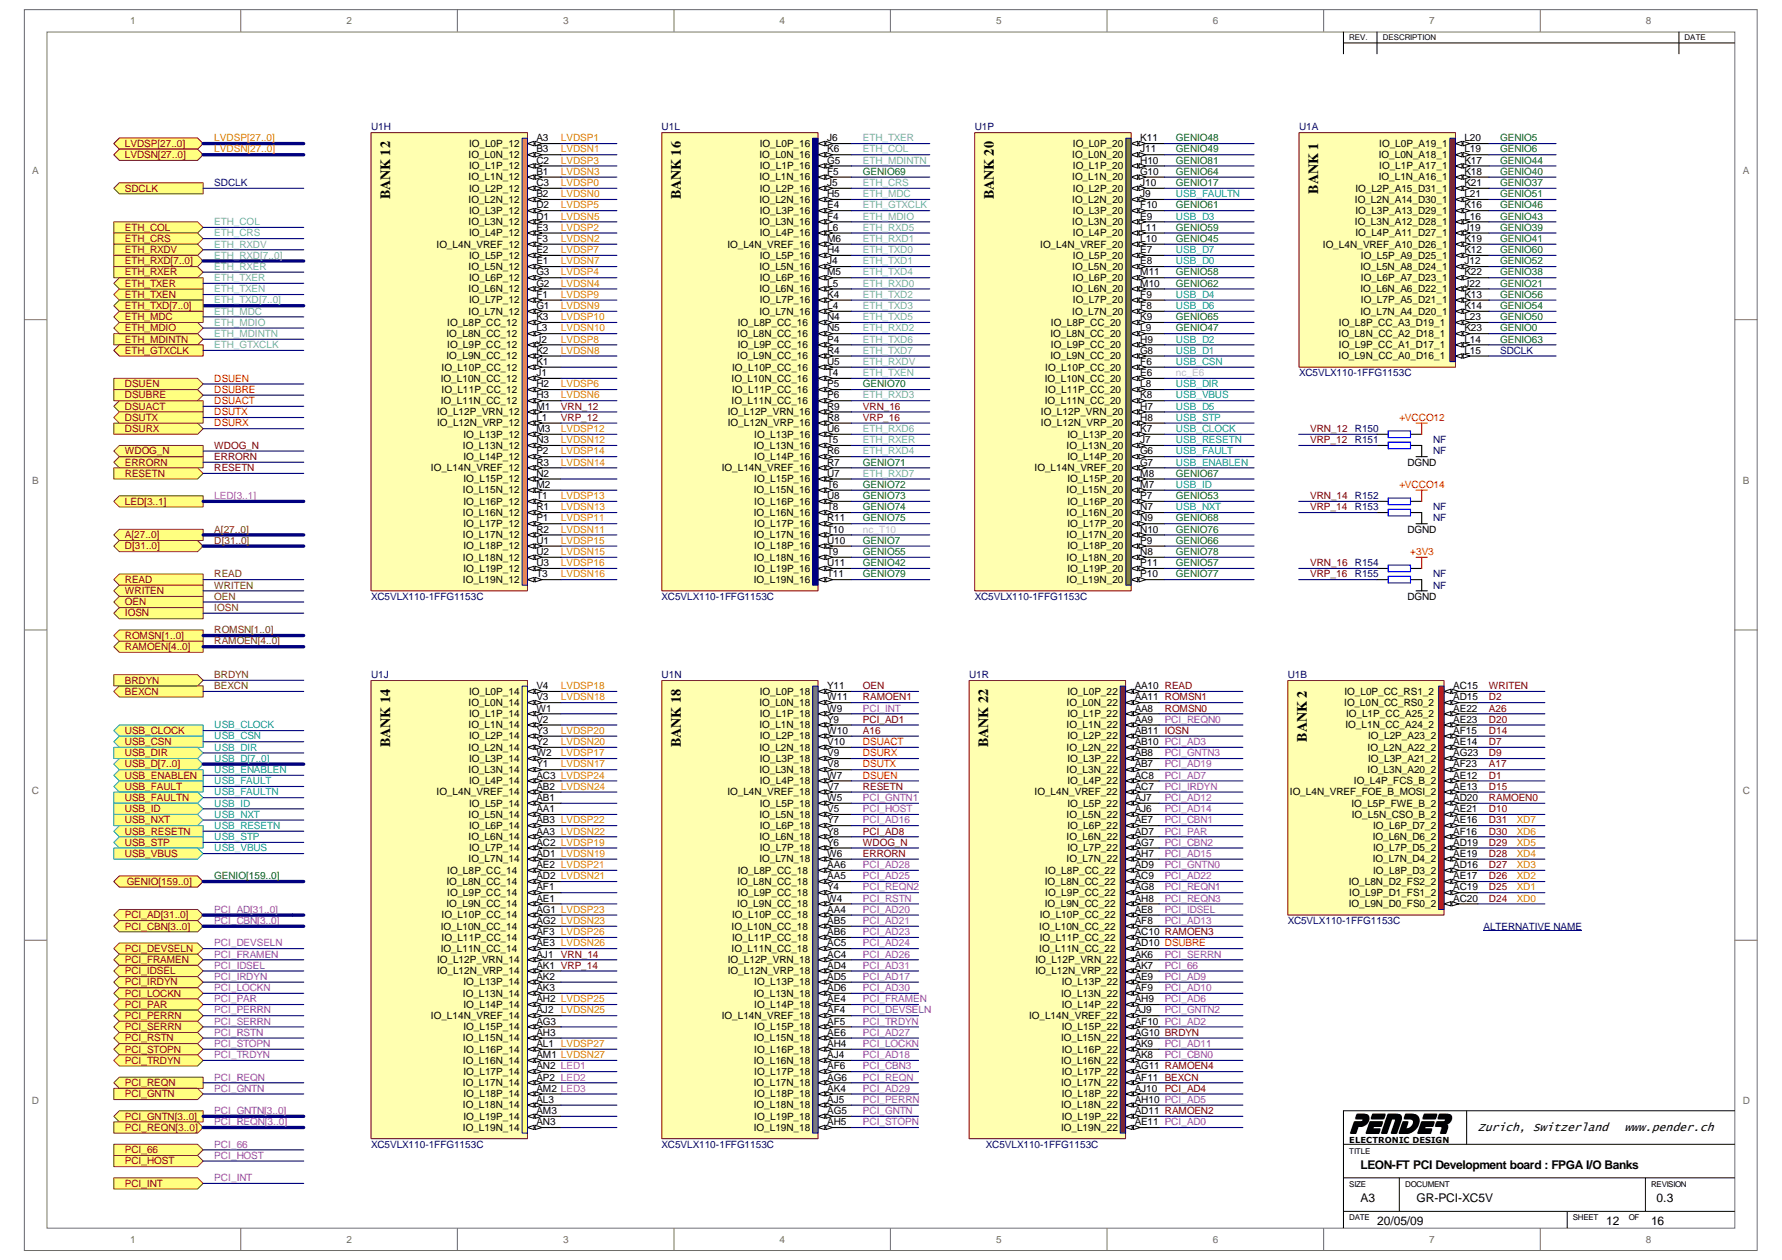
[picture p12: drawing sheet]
<svg xmlns="http://www.w3.org/2000/svg" width="297mm" height="210mm" viewBox="0 0 297 210" stroke-linecap="round" stroke-linejoin="round" font-family="sans-serif">
<defs><g id="words">
<text font-size="5" x="225" y="188.8">PENDER</text>
<g font-size="2.4">
<text x="65" y="33.2" transform="rotate(-90 65 33.2)">BANK 12</text>
<text x="113.5" y="33.2" transform="rotate(-90 113.5 33.2)">BANK 16</text>
<text x="165.6" y="33.2" transform="rotate(-90 165.6 33.2)">BANK 20</text>
<text x="219.7" y="32.3" transform="rotate(-90 219.7 32.3)">BANK 1</text>
<text x="65" y="124.5" transform="rotate(-90 65 124.5)">BANK 14</text>
<text x="113.5" y="124.5" transform="rotate(-90 113.5 124.5)">BANK 18</text>
<text x="164.7" y="124.5" transform="rotate(-90 164.7 124.5)">BANK 22</text>
<text x="217.8" y="123.6" transform="rotate(-90 217.8 123.6)">BANK 2</text>
</g>
<g font-size="2">
<text x="246.3" y="188.4">Zurich, Switzerland</text>
<text x="270.8" y="188.4">www.pender.ch</text>
<text x="226.8" y="194.8">LEON-FT PCI Development board : FPGA I/O Banks</text>
<text x="226.8" y="200.3">A3</text>
<text x="236.1" y="200.3">GR-PCI-XC5V</text>
<text x="276.1" y="200.3">0.3</text>
<text x="229.6" y="204">20/05/09</text>
<text x="267.8" y="204">12</text>
<text x="275.2" y="204">16</text>
</g>
<g font-size="1.7" fill="#706f64">
<text x="21.7" y="4">1</text>
<text x="57.7" y="4">2</text>
<text x="93.8" y="4">3</text>
<text x="130" y="4">4</text>
<text x="166.1" y="4">5</text>
<text x="202.1" y="4">6</text>
<text x="238.2" y="4">7</text>
<text x="274.4" y="4">8</text>
<text x="5.4" y="28.9">A</text>
<text x="290.5" y="28.9">A</text>
<text x="5.4" y="80.6">B</text>
<text x="290.5" y="80.6">B</text>
<text x="5.3" y="132.2">C</text>
<text x="290.5" y="132.2">C</text>
<text x="5.3" y="183.9">D</text>
<text x="290.5" y="183.9">D</text>
<text x="21.7" y="207">1</text>
<text x="57.7" y="207">2</text>
<text x="93.8" y="207">3</text>
<text x="130" y="207">4</text>
<text x="166.1" y="207">5</text>
<text x="202.1" y="207">6</text>
<text x="238.2" y="207">7</text>
<text x="274.4" y="207">8</text>
</g>
<g font-size="1.7" fill="#f77800">
<text x="35.7" y="23.5">LVDSP[27..0]</text>
<text x="93.5" y="23.5">LVDSP1</text>
<text x="35.7" y="25.4">LVDSN[27..0]</text>
<text x="93.5" y="29.1">LVDSN3</text>
<text x="93.5" y="25.4">LVDSN1</text>
<text x="93.5" y="27.3">LVDSP3</text>
<text x="93.5" y="34.7">LVDSP5</text>
<text x="93.5" y="32.9">LVDSN0</text>
<text x="93.5" y="31">LVDSP0</text>
<text x="93.5" y="36.6">LVDSN5</text>
<text x="93.5" y="38.4">LVDSP2</text>
<text x="93.5" y="40.3">LVDSN2</text>
<text x="93.5" y="44">LVDSN7</text>
<text x="93.5" y="42.2">LVDSP7</text>
<text x="93.5" y="47.8">LVDSN4</text>
<text x="93.5" y="45.9">LVDSP4</text>
<text x="93.5" y="49.6">LVDSP9</text>
<text x="93.5" y="51.5">LVDSN9</text>
<text x="93.5" y="57.1">LVDSP8</text>
<text x="93.5" y="58.9">LVDSN8</text>
<text x="93.5" y="64.5">LVDSP6</text>
<text x="93.5" y="66.4">LVDSN6</text>
<text x="93.5" y="72">LVDSP12</text>
<text x="93.5" y="73.8">LVDSN12</text>
<text x="93.5" y="75.7">LVDSP14</text>
<text x="93.5" y="77.6">LVDSN14</text>
<text x="93.5" y="83.1">LVDSP13</text>
<text x="93.5" y="88.7">LVDSN11</text>
<text x="93.5" y="86.9">LVDSP11</text>
<text x="93.5" y="85">LVDSN13</text>
<text x="93.5" y="90.6">LVDSP15</text>
<text x="93.5" y="92.5">LVDSN15</text>
<text x="93.5" y="94.3">LVDSP16</text>
<text x="93.5" y="96.2">LVDSN16</text>
<text x="93.5" y="116.7">LVDSN18</text>
<text x="93.5" y="114.8">LVDSP18</text>
<text x="93.5" y="126">LVDSP17</text>
<text x="93.5" y="124.1">LVDSN20</text>
<text x="93.5" y="122.3">LVDSP20</text>
<text x="93.5" y="127.8">LVDSN17</text>
<text x="252.9" y="137.2">XD7</text>
<text x="252.9" y="139">XD6</text>
<text x="252.9" y="140.9">XD5</text>
<text x="252.9" y="142.7">XD4</text>
<text x="252.9" y="144.6">XD3</text>
<text x="252.9" y="148.3">XD1</text>
<text x="252.9" y="146.5">XD2</text>
<text x="252.9" y="150.2">XD0</text>
<text x="93.5" y="168.8">LVDSN25</text>
</g>
<g font-size="1.7" fill="#000080">
<text x="61.8" y="21.7">U1H</text>
<text x="110.3" y="21.7">U1L</text>
<text x="162.5" y="21.7">U1P</text>
<text x="216.5" y="21.7">U1A</text>
<text x="216.5" y="62.7">XC5VLX110-1FFG1153C</text>
<text x="225.8" y="72">R150</text>
<text x="225.8" y="73.8">R151</text>
<text x="238.9" y="73.8">NF</text>
<text x="238.9" y="75.7">NF</text>
<text x="225.8" y="83.1">R152</text>
<text x="225.8" y="85">R153</text>
<text x="238.9" y="85">NF</text>
<text x="238.9" y="86.9">NF</text>
<text x="225.8" y="94.3">R154</text>
<text x="61.8" y="99.9">XC5VLX110-1FFG1153C</text>
<text x="110.3" y="99.9">XC5VLX110-1FFG1153C</text>
<text x="162.5" y="99.9">XC5VLX110-1FFG1153C</text>
<text x="225.8" y="96.2">R155</text>
<text x="238.9" y="96.2">NF</text>
<text x="238.9" y="98">NF</text>
<text x="61.8" y="112.9">U1J</text>
<text x="110.3" y="112.9">U1N</text>
<text x="161.5" y="112.9">U1R</text>
<text x="214.7" y="112.9">U1B</text>
<text x="214.7" y="153.9">XC5VLX110-1FFG1153C</text>
<text x="247.3" y="154.9">ALTERNATIVE NAME</text>
<text x="61.8" y="191.2">XC5VLX110-1FFG1153C</text>
<text x="110.3" y="191.2">XC5VLX110-1FFG1153C</text>
<text x="164.3" y="191.2">XC5VLX110-1FFG1153C</text>
</g>
<g font-size="1.7">
<text x="89.4" y="23.5">A3</text>
<text x="137.9" y="23.5">J6</text>
<text x="190.1" y="23.5">K11</text>
<text x="244.1" y="23.5">L20</text>
<text x="78.1" y="26.3">IO_L0N_12</text>
<text x="78.2" y="24.5">IO_L0P_12</text>
<text x="78.2" y="28.2">IO_L1P_12</text>
<text x="89.4" y="27.3">C2</text>
<text x="89.4" y="25.4">B3</text>
<text x="89.4" y="29.1">B1</text>
<text x="126.6" y="26.3">IO_L0N_16</text>
<text x="126.7" y="24.5">IO_L0P_16</text>
<text x="126.7" y="28.2">IO_L1P_16</text>
<text x="137.9" y="27.3">G5</text>
<text x="137.9" y="25.4">K6</text>
<text x="137.9" y="29.1">F5</text>
<text x="178.7" y="26.3">IO_L0N_20</text>
<text x="178.9" y="24.5">IO_L0P_20</text>
<text x="178.9" y="28.2">IO_L1P_20</text>
<text x="190.1" y="25.4">J11</text>
<text x="190.1" y="27.3">H10</text>
<text x="190.1" y="29.1">G10</text>
<text x="229.8" y="26.3">IO_L0N_A18_1</text>
<text x="229.9" y="24.5">IO_L0P_A19_1</text>
<text x="229.9" y="28.2">IO_L1P_A17_1</text>
<text x="244.1" y="27.3">K17</text>
<text x="244.1" y="25.4">L19</text>
<text x="244.1" y="29.1">K18</text>
<text x="78.1" y="30.1">IO_L1N_12</text>
<text x="78.1" y="33.8">IO_L2N_12</text>
<text x="78.2" y="31.9">IO_L2P_12</text>
<text x="78.2" y="35.6">IO_L3P_12</text>
<text x="89.4" y="31">C3</text>
<text x="89.4" y="34.7">D2</text>
<text x="89.4" y="32.9">B2</text>
<text x="126.6" y="30.1">IO_L1N_16</text>
<text x="126.6" y="33.8">IO_L2N_16</text>
<text x="126.7" y="31.9">IO_L2P_16</text>
<text x="126.7" y="35.6">IO_L3P_16</text>
<text x="137.9" y="31">J5</text>
<text x="137.9" y="34.7">E4</text>
<text x="137.9" y="32.9">H5</text>
<text x="178.7" y="30.1">IO_L1N_20</text>
<text x="178.7" y="33.8">IO_L2N_20</text>
<text x="178.9" y="31.9">IO_L2P_20</text>
<text x="178.9" y="35.6">IO_L3P_20</text>
<text x="190.1" y="31">J10</text>
<text x="190.1" y="32.9">J9</text>
<text x="190.1" y="34.7">F10</text>
<text x="225.8" y="33.8">IO_L2N_A14_D30_1</text>
<text x="225.9" y="31.9">IO_L2P_A15_D31_1</text>
<text x="225.9" y="35.6">IO_L3P_A13_D29_1</text>
<text x="229.8" y="30.1">IO_L1N_A16_1</text>
<text x="244.1" y="32.9">L21</text>
<text x="244.1" y="31">K21</text>
<text x="244.1" y="34.7">K16</text>
<text x="72.8" y="41.2">IO_L4N_VREF_12</text>
<text x="78.1" y="37.5">IO_L3N_12</text>
<text x="78.2" y="39.4">IO_L4P_12</text>
<text x="89.4" y="38.4">E3</text>
<text x="89.4" y="40.3">F3</text>
<text x="89.4" y="36.6">D1</text>
<text x="121.2" y="41.2">IO_L4N_VREF_16</text>
<text x="126.6" y="37.5">IO_L3N_16</text>
<text x="126.7" y="39.4">IO_L4P_16</text>
<text x="137.9" y="40.3">M6</text>
<text x="137.9" y="38.4">L6</text>
<text x="137.9" y="36.6">F4</text>
<text x="173.4" y="41.2">IO_L4N_VREF_20</text>
<text x="178.7" y="37.5">IO_L3N_20</text>
<text x="178.9" y="39.4">IO_L4P_20</text>
<text x="190.1" y="40.3">L10</text>
<text x="190.1" y="36.6">E9</text>
<text x="190.1" y="38.4">L11</text>
<text x="220.5" y="41.2">IO_L4N_VREF_A10_D26_1</text>
<text x="225.8" y="37.5">IO_L3N_A12_D28_1</text>
<text x="225.9" y="39.4">IO_L4P_A11_D27_1</text>
<text x="244.1" y="40.3">K19</text>
<text x="244.1" y="36.6">L16</text>
<text x="244.1" y="38.4">J19</text>
<text x="78.1" y="45">IO_L5N_12</text>
<text x="78.2" y="43.1">IO_L5P_12</text>
<text x="78.2" y="46.8">IO_L6P_12</text>
<text x="89.4" y="42.2">E2</text>
<text x="89.4" y="45.9">G3</text>
<text x="89.4" y="44">E1</text>
<text x="89.4" y="47.8">G2</text>
<text x="126.6" y="45">IO_L5N_16</text>
<text x="126.7" y="43.1">IO_L5P_16</text>
<text x="126.7" y="46.8">IO_L6P_16</text>
<text x="137.9" y="42.2">H4</text>
<text x="137.9" y="45.9">M5</text>
<text x="137.9" y="44">J4</text>
<text x="137.9" y="47.8">L5</text>
<text x="178.7" y="45">IO_L5N_20</text>
<text x="178.9" y="43.1">IO_L5P_20</text>
<text x="178.9" y="46.8">IO_L6P_20</text>
<text x="190.1" y="42.2">E7</text>
<text x="190.1" y="44">E8</text>
<text x="190.1" y="45.9">M11</text>
<text x="190.1" y="47.8">M10</text>
<text x="226.8" y="45">IO_L5N_A8_D24_1</text>
<text x="226.9" y="43.1">IO_L5P_A9_D25_1</text>
<text x="226.9" y="46.8">IO_L6P_A7_D23_1</text>
<text x="244.1" y="42.2">K12</text>
<text x="244.1" y="45.9">K22</text>
<text x="244.1" y="44">J12</text>
<text x="244.1" y="47.8">J22</text>
<text x="78.1" y="48.7">IO_L6N_12</text>
<text x="78.1" y="52.4">IO_L7N_12</text>
<text x="78.2" y="50.5">IO_L7P_12</text>
<text x="89.4" y="53.3">K3</text>
<text x="89.4" y="49.6">F1</text>
<text x="89.4" y="51.5">G1</text>
<text x="126.6" y="48.7">IO_L6N_16</text>
<text x="126.6" y="52.4">IO_L7N_16</text>
<text x="126.7" y="50.5">IO_L7P_16</text>
<text x="137.9" y="53.3">N4</text>
<text x="137.9" y="49.6">K4</text>
<text x="137.9" y="51.5">L4</text>
<text x="178.7" y="48.7">IO_L6N_20</text>
<text x="178.7" y="52.4">IO_L7N_20</text>
<text x="178.9" y="50.5">IO_L7P_20</text>
<text x="190.1" y="53.3">K9</text>
<text x="190.1" y="49.6">F9</text>
<text x="190.1" y="51.5">F8</text>
<text x="226.8" y="48.7">IO_L6N_A6_D22_1</text>
<text x="226.8" y="52.4">IO_L7N_A4_D20_1</text>
<text x="226.9" y="50.5">IO_L7P_A5_D21_1</text>
<text x="244.1" y="49.6">K13</text>
<text x="244.1" y="53.3">L23</text>
<text x="244.1" y="51.5">K14</text>
<text x="74.4" y="56.1">IO_L8N_CC_12</text>
<text x="74.4" y="59.9">IO_L9N_CC_12</text>
<text x="74.5" y="54.3">IO_L8P_CC_12</text>
<text x="74.5" y="58">IO_L9P_CC_12</text>
<text x="89.4" y="57.1">J2</text>
<text x="89.4" y="55.2">L3</text>
<text x="89.4" y="58.9">K2</text>
<text x="122.9" y="56.1">IO_L8N_CC_16</text>
<text x="122.9" y="59.9">IO_L9N_CC_16</text>
<text x="123" y="54.3">IO_L8P_CC_16</text>
<text x="123" y="58">IO_L9P_CC_16</text>
<text x="137.9" y="57.1">P4</text>
<text x="137.9" y="55.2">N5</text>
<text x="137.9" y="58.9">R4</text>
<text x="175.1" y="56.1">IO_L8N_CC_20</text>
<text x="175.1" y="59.9">IO_L9N_CC_20</text>
<text x="175.2" y="54.3">IO_L8P_CC_20</text>
<text x="175.2" y="58">IO_L9P_CC_20</text>
<text x="190.1" y="57.1">H9</text>
<text x="190.1" y="55.2">L9</text>
<text x="190.1" y="58.9">G8</text>
<text x="223.1" y="56.1">IO_L8N_CC_A2_D18_1</text>
<text x="223.1" y="59.9">IO_L9N_CC_A0_D16_1</text>
<text x="223.2" y="54.3">IO_L8P_CC_A3_D19_1</text>
<text x="223.2" y="58">IO_L9P_CC_A1_D17_1</text>
<text x="244.1" y="55.2">K23</text>
<text x="244.1" y="58.9">L15</text>
<text x="244.1" y="57.1">L14</text>
<text x="73.5" y="63.6">IO_L10N_CC_12</text>
<text x="73.6" y="61.7">IO_L10P_CC_12</text>
<text x="73.6" y="65.4">IO_L11P_CC_12</text>
<text x="89.4" y="60.8">K1</text>
<text x="89.4" y="64.5">H2</text>
<text x="89.4" y="62.7">J1</text>
<text x="122" y="63.6">IO_L10N_CC_16</text>
<text x="122" y="61.7">IO_L10P_CC_16</text>
<text x="122" y="65.4">IO_L11P_CC_16</text>
<text x="137.9" y="60.8">U5</text>
<text x="137.9" y="64.5">P5</text>
<text x="137.9" y="62.7">T4</text>
<text x="174.2" y="63.6">IO_L10N_CC_20</text>
<text x="174.2" y="61.7">IO_L10P_CC_20</text>
<text x="174.2" y="65.4">IO_L11P_CC_20</text>
<text x="190.1" y="60.8">F6</text>
<text x="190.1" y="62.7">E6</text>
<text x="190.1" y="64.5">L8</text>
<text x="72.9" y="69.2">IO_L12P_VRN_12</text>
<text x="72.9" y="71">IO_L12N_VRP_12</text>
<text x="73.5" y="67.3">IO_L11N_CC_12</text>
<text x="89.4" y="68.2">M1</text>
<text x="89.4" y="70.1">L1</text>
<text x="89.4" y="66.4">H3</text>
<text x="89.4" y="72">M3</text>
<text x="121.3" y="69.2">IO_L12P_VRN_16</text>
<text x="121.3" y="71">IO_L12N_VRP_16</text>
<text x="122" y="67.3">IO_L11N_CC_16</text>
<text x="137.9" y="68.2">R9</text>
<text x="137.9" y="70.1">R8</text>
<text x="137.9" y="66.4">P6</text>
<text x="137.9" y="72">U6</text>
<text x="173.5" y="69.2">IO_L12P_VRN_20</text>
<text x="173.5" y="71">IO_L12N_VRP_20</text>
<text x="174.2" y="67.3">IO_L11N_CC_20</text>
<text x="190.1" y="68.2">H7</text>
<text x="190.1" y="70.1">H8</text>
<text x="190.1" y="66.4">K8</text>
<text x="190.1" y="72">K7</text>
<text x="77.2" y="74.8">IO_L13N_12</text>
<text x="77.3" y="72.9">IO_L13P_12</text>
<text x="77.3" y="76.6">IO_L14P_12</text>
<text x="89.4" y="77.6">R3</text>
<text x="89.4" y="75.7">P2</text>
<text x="89.4" y="73.8">N3</text>
<text x="125.6" y="74.8">IO_L13N_16</text>
<text x="125.7" y="72.9">IO_L13P_16</text>
<text x="125.7" y="76.6">IO_L14P_16</text>
<text x="137.9" y="77.6">R7</text>
<text x="137.9" y="75.7">R6</text>
<text x="137.9" y="73.8">T5</text>
<text x="177.8" y="74.8">IO_L13N_20</text>
<text x="177.9" y="72.9">IO_L13P_20</text>
<text x="177.9" y="76.6">IO_L14P_20</text>
<text x="190.1" y="77.6">G7</text>
<text x="190.1" y="73.8">J7</text>
<text x="190.1" y="75.7">G6</text>
<text x="234.6" y="77.6">DGND</text>
<text x="71.8" y="78.5">IO_L14N_VREF_12</text>
<text x="77.2" y="82.2">IO_L15N_12</text>
<text x="77.3" y="80.3">IO_L15P_12</text>
<text x="89.4" y="79.4">N2</text>
<text x="89.4" y="83.1">T1</text>
<text x="89.4" y="81.3">M2</text>
<text x="120.3" y="78.5">IO_L14N_VREF_16</text>
<text x="125.6" y="82.2">IO_L15N_16</text>
<text x="125.7" y="80.3">IO_L15P_16</text>
<text x="137.9" y="79.4">U7</text>
<text x="137.9" y="83.1">U8</text>
<text x="137.9" y="81.3">T6</text>
<text x="172.5" y="78.5">IO_L14N_VREF_20</text>
<text x="177.8" y="82.2">IO_L15N_20</text>
<text x="177.9" y="80.3">IO_L15P_20</text>
<text x="190.1" y="79.4">M8</text>
<text x="190.1" y="81.3">M7</text>
<text x="190.1" y="83.1">P7</text>
<text x="77.2" y="85.9">IO_L16N_12</text>
<text x="77.2" y="89.7">IO_L17N_12</text>
<text x="77.3" y="84.1">IO_L16P_12</text>
<text x="77.3" y="87.8">IO_L17P_12</text>
<text x="89.4" y="86.9">P1</text>
<text x="89.4" y="85">R1</text>
<text x="89.4" y="88.7">R2</text>
<text x="125.6" y="85.9">IO_L16N_16</text>
<text x="125.6" y="89.7">IO_L17N_16</text>
<text x="125.7" y="84.1">IO_L16P_16</text>
<text x="125.7" y="87.8">IO_L17P_16</text>
<text x="137.9" y="86.9">R11</text>
<text x="137.9" y="85">T8</text>
<text x="137.9" y="88.7">T10</text>
<text x="177.8" y="85.9">IO_L16N_20</text>
<text x="177.8" y="89.7">IO_L17N_20</text>
<text x="177.9" y="84.1">IO_L16P_20</text>
<text x="177.9" y="87.8">IO_L17P_20</text>
<text x="190.1" y="85">N7</text>
<text x="190.1" y="86.9">N9</text>
<text x="190.1" y="88.7">N10</text>
<text x="234.6" y="88.7">DGND</text>
<text x="77.2" y="93.4">IO_L18N_12</text>
<text x="77.3" y="91.5">IO_L18P_12</text>
<text x="77.3" y="95.2">IO_L19P_12</text>
<text x="89.4" y="90.6">U1</text>
<text x="89.4" y="94.3">U3</text>
<text x="89.4" y="92.5">U2</text>
<text x="125.6" y="93.4">IO_L18N_16</text>
<text x="125.7" y="91.5">IO_L18P_16</text>
<text x="125.7" y="95.2">IO_L19P_16</text>
<text x="137.9" y="90.6">U10</text>
<text x="137.9" y="94.3">U11</text>
<text x="137.9" y="92.5">T9</text>
<text x="177.8" y="93.4">IO_L18N_20</text>
<text x="177.9" y="91.5">IO_L18P_20</text>
<text x="177.9" y="95.2">IO_L19P_20</text>
<text x="190.1" y="90.6">P9</text>
<text x="190.1" y="92.5">N8</text>
<text x="190.1" y="94.3">P11</text>
<text x="77.2" y="97.1">IO_L19N_12</text>
<text x="89.4" y="96.2">T3</text>
<text x="125.6" y="97.1">IO_L19N_16</text>
<text x="137.9" y="96.2">T11</text>
<text x="177.8" y="97.1">IO_L19N_20</text>
<text x="190.1" y="96.2">P10</text>
<text x="234.6" y="99.9">DGND</text>
<text x="78.1" y="117.6">IO_L0N_14</text>
<text x="78.2" y="115.7">IO_L0P_14</text>
<text x="78.2" y="119.5">IO_L1P_14</text>
<text x="89.4" y="114.8">V4</text>
<text x="89.4" y="118.5">W1</text>
<text x="89.4" y="116.7">V3</text>
<text x="126.6" y="117.6">IO_L0N_18</text>
<text x="126.7" y="115.7">IO_L0P_18</text>
<text x="126.7" y="119.5">IO_L1P_18</text>
<text x="137.9" y="114.8">Y11</text>
<text x="137.9" y="118.5">W9</text>
<text x="137.9" y="116.7">W11</text>
<text x="177.8" y="117.6">IO_L0N_22</text>
<text x="177.9" y="115.7">IO_L0P_22</text>
<text x="177.9" y="119.5">IO_L1P_22</text>
<text x="189.1" y="114.8">AA10 READ</text>
<text x="189.1" y="116.7">AA11 ROMSN1</text>
<text x="189.1" y="118.5">AA8</text>
<text x="224.1" y="117.6">IO_L0N_CC_RS0_2</text>
<text x="224.1" y="115.7">IO_L0P_CC_RS1_2</text>
<text x="224.4" y="119.5">IO_L1P_CC_A25_2</text>
<text x="242.2" y="114.8">AC15</text>
<text x="242.2" y="118.5">AE22</text>
<text x="242.2" y="116.7">AD15</text>
<text x="78.1" y="121.3">IO_L1N_14</text>
<text x="78.1" y="125.1">IO_L2N_14</text>
<text x="78.2" y="123.2">IO_L2P_14</text>
<text x="89.4" y="122.3">Y3</text>
<text x="89.4" y="126">W2</text>
<text x="89.4" y="120.4">V2</text>
<text x="89.4" y="124.1">Y2</text>
<text x="126.6" y="121.3">IO_L1N_18</text>
<text x="126.6" y="125.1">IO_L2N_18</text>
<text x="126.7" y="123.2">IO_L2P_18</text>
<text x="137.9" y="122.3">W10</text>
<text x="137.9" y="126">V9</text>
<text x="137.9" y="120.4">Y9</text>
<text x="137.9" y="124.1">V10</text>
<text x="177.8" y="121.3">IO_L1N_22</text>
<text x="177.8" y="125.1">IO_L2N_22</text>
<text x="177.9" y="123.2">IO_L2P_22</text>
<text x="189.1" y="120.4">AA9</text>
<text x="189.1" y="122.3">AB11 IOSN</text>
<text x="189.1" y="124.1">AB10 PCI_AD3</text>
<text x="189.1" y="126">AB8</text>
<text x="224.3" y="121.3">IO_L1N_CC_A24_2</text>
<text x="228" y="125.1">IO_L2N_A22_2</text>
<text x="228" y="123.2">IO_L2P_A23_2</text>
<text x="242.2" y="120.4">AE23</text>
<text x="242.2" y="124.1">AE14</text>
<text x="242.2" y="122.3">AF15</text>
<text x="242.2" y="126">AG23</text>
<text x="78.1" y="128.8">IO_L3N_14</text>
<text x="78.2" y="126.9">IO_L3P_14</text>
<text x="78.2" y="130.6">IO_L4P_14</text>
<text x="89.4" y="129.7">AC3 LVDSP24</text>
<text x="89.4" y="131.6">AB2 LVDSN24</text>
<text x="89.4" y="127.8">Y1</text>
<text x="126.6" y="128.8">IO_L3N_18</text>
<text x="126.7" y="126.9">IO_L3P_18</text>
<text x="126.7" y="130.6">IO_L4P_18</text>
<text x="137.9" y="131.6">V7</text>
<text x="137.9" y="129.7">W7</text>
<text x="137.9" y="127.8">V8</text>
<text x="177.8" y="128.8">IO_L3N_22</text>
<text x="177.9" y="126.9">IO_L3P_22</text>
<text x="177.9" y="130.6">IO_L4P_22</text>
<text x="189.1" y="127.8">AB7</text>
<text x="189.1" y="129.7">AC8</text>
<text x="189.1" y="131.6">AC7</text>
<text x="225.7" y="130.6">IO_L4P_FCS_B_2</text>
<text x="228" y="128.8">IO_L3N_A20_2</text>
<text x="228" y="126.9">IO_L3P_A21_2</text>
<text x="242.2" y="131.6">AE13</text>
<text x="242.2" y="127.8">AF23</text>
<text x="242.2" y="129.7">AE12</text>
<text x="72.8" y="132.5">IO_L4N_VREF_14</text>
<text x="78.1" y="136.2">IO_L5N_14</text>
<text x="78.2" y="134.4">IO_L5P_14</text>
<text x="89.4" y="133.4">AB1</text>
<text x="89.4" y="137.2">AB3 LVDSP22</text>
<text x="89.4" y="135.3">AA1</text>
<text x="121.2" y="132.5">IO_L4N_VREF_18</text>
<text x="126.6" y="136.2">IO_L5N_18</text>
<text x="126.7" y="134.4">IO_L5P_18</text>
<text x="137.9" y="133.4">W5</text>
<text x="137.9" y="137.2">Y7</text>
<text x="137.9" y="135.3">V5</text>
<text x="172.5" y="132.5">IO_L4N_VREF_22</text>
<text x="177.8" y="136.2">IO_L5N_22</text>
<text x="177.9" y="134.4">IO_L5P_22</text>
<text x="189.1" y="133.4">AJ7</text>
<text x="189.1" y="135.3">AJ6</text>
<text x="189.1" y="137.2">AE7</text>
<text x="215" y="132.5">IO_L4N_VREF_FOE_B_MOSI_2</text>
<text x="225.3" y="134.4">IO_L5P_FWE_B_2</text>
<text x="225.3" y="136.2">IO_L5N_CSO_B_2</text>
<text x="242.2" y="133.4">AD20</text>
<text x="242.2" y="137.2">AE16</text>
<text x="242.2" y="135.3">AE21</text>
<text x="78.1" y="140">IO_L6N_14</text>
<text x="78.1" y="143.7">IO_L7N_14</text>
<text x="78.2" y="138.1">IO_L6P_14</text>
<text x="78.2" y="141.8">IO_L7P_14</text>
<text x="89.4" y="140.9">AC2 LVDSP19</text>
<text x="89.4" y="139">AA3 LVDSN22</text>
<text x="89.4" y="142.7">AD1 LVDSN19</text>
<text x="126.6" y="140">IO_L6N_18</text>
<text x="126.6" y="143.7">IO_L7N_18</text>
<text x="126.7" y="138.1">IO_L6P_18</text>
<text x="126.7" y="141.8">IO_L7P_18</text>
<text x="137.9" y="140.9">Y6</text>
<text x="137.9" y="139">Y8</text>
<text x="137.9" y="142.7">W6</text>
<text x="177.8" y="140">IO_L6N_22</text>
<text x="177.8" y="143.7">IO_L7N_22</text>
<text x="177.9" y="138.1">IO_L6P_22</text>
<text x="177.9" y="141.8">IO_L7P_22</text>
<text x="189.1" y="139">AD7</text>
<text x="189.1" y="140.9">AG7</text>
<text x="189.1" y="142.7">AH7</text>
<text x="228.8" y="140">IO_L6N_D6_2</text>
<text x="228.8" y="143.7">IO_L7N_D4_2</text>
<text x="228.9" y="138.1">IO_L6P_D7_2</text>
<text x="228.9" y="141.8">IO_L7P_D5_2</text>
<text x="242.2" y="140.9">AD19</text>
<text x="242.2" y="139">AF16</text>
<text x="242.2" y="142.7">AE19</text>
<text x="74.4" y="147.4">IO_L8N_CC_14</text>
<text x="74.5" y="145.5">IO_L8P_CC_14</text>
<text x="74.5" y="149.3">IO_L9P_CC_14</text>
<text x="89.4" y="144.6">AE2 LVDSP21</text>
<text x="89.4" y="148.3">AF1</text>
<text x="89.4" y="146.5">AD2 LVDSN21</text>
<text x="122.9" y="147.4">IO_L8N_CC_18</text>
<text x="123" y="145.5">IO_L8P_CC_18</text>
<text x="123" y="149.3">IO_L9P_CC_18</text>
<text x="137.9" y="144.6">AA6</text>
<text x="137.9" y="148.3">Y4</text>
<text x="137.9" y="146.5">AA5</text>
<text x="174.2" y="147.4">IO_L8N_CC_22</text>
<text x="174.2" y="145.5">IO_L8P_CC_22</text>
<text x="174.2" y="149.3">IO_L9P_CC_22</text>
<text x="189.1" y="144.6">AD9</text>
<text x="189.1" y="146.5">AC9</text>
<text x="189.1" y="148.3">AG8</text>
<text x="224.8" y="147.4">IO_L8N_D2_FS2_2</text>
<text x="224.9" y="149.3">IO_L9P_D1_FS1_2</text>
<text x="228.9" y="145.5">IO_L8P_D3_2</text>
<text x="242.2" y="146.5">AE17</text>
<text x="242.2" y="144.6">AD16</text>
<text x="242.2" y="148.3">AC19</text>
<text x="73.5" y="154.9">IO_L10N_CC_14</text>
<text x="73.6" y="153">IO_L10P_CC_14</text>
<text x="74.4" y="151.1">IO_L9N_CC_14</text>
<text x="89.4" y="150.2">AE1</text>
<text x="89.4" y="152.1">AG1 LVDSP23</text>
<text x="89.4" y="155.8">AF3 LVDSP26</text>
<text x="89.4" y="153.9">AG2 LVDSN23</text>
<text x="122" y="154.9">IO_L10N_CC_18</text>
<text x="122" y="153">IO_L10P_CC_18</text>
<text x="122.9" y="151.1">IO_L9N_CC_18</text>
<text x="137.9" y="152.1">AA4</text>
<text x="137.9" y="155.8">AB6</text>
<text x="137.9" y="150.2">W4</text>
<text x="137.9" y="153.9">AB5</text>
<text x="173.2" y="154.9">IO_L10N_CC_22</text>
<text x="173.3" y="153">IO_L10P_CC_22</text>
<text x="174.2" y="151.1">IO_L9N_CC_22</text>
<text x="189.1" y="150.2">AH8</text>
<text x="189.1" y="152.1">AE8</text>
<text x="189.1" y="155.8">AC10 RAMOEN3</text>
<text x="189.1" y="153.9">AF8</text>
<text x="224.8" y="151.1">IO_L9N_D0_FS0_2</text>
<text x="242.2" y="150.2">AC20</text>
<text x="72.9" y="160.4">IO_L12P_VRN_14</text>
<text x="73.5" y="158.6">IO_L11N_CC_14</text>
<text x="73.6" y="156.7">IO_L11P_CC_14</text>
<text x="89.4" y="159.5">AJ1</text>
<text x="89.4" y="161.4">AK1 VRP_14</text>
<text x="89.4" y="157.6">AE3 LVDSN26</text>
<text x="121.3" y="160.4">IO_L12P_VRN_18</text>
<text x="122" y="158.6">IO_L11N_CC_18</text>
<text x="122" y="156.7">IO_L11P_CC_18</text>
<text x="137.9" y="159.5">AC4</text>
<text x="137.9" y="161.4">AD4</text>
<text x="137.9" y="157.6">AC5</text>
<text x="172.6" y="160.4">IO_L12P_VRN_22</text>
<text x="173.2" y="158.6">IO_L11N_CC_22</text>
<text x="173.3" y="156.7">IO_L11P_CC_22</text>
<text x="189.1" y="159.5">AK6</text>
<text x="189.1" y="161.4">AK7</text>
<text x="189.1" y="157.6">AD10 DSUBRE</text>
<text x="72.9" y="162.3">IO_L12N_VRP_14</text>
<text x="77.2" y="166">IO_L13N_14</text>
<text x="77.3" y="164.2">IO_L13P_14</text>
<text x="77.3" y="167.9">IO_L14P_14</text>
<text x="89.4" y="163.2">AK2</text>
<text x="89.4" y="167">AH2 LVDSP25</text>
<text x="89.4" y="165.1">AK3</text>
<text x="121.3" y="162.3">IO_L12N_VRP_18</text>
<text x="125.6" y="166">IO_L13N_18</text>
<text x="125.7" y="164.2">IO_L13P_18</text>
<text x="125.7" y="167.9">IO_L14P_18</text>
<text x="137.9" y="163.2">AD5</text>
<text x="137.9" y="167">AE4</text>
<text x="137.9" y="165.1">AD6</text>
<text x="172.6" y="162.3">IO_L12N_VRP_22</text>
<text x="176.9" y="166">IO_L13N_22</text>
<text x="177" y="164.2">IO_L13P_22</text>
<text x="177" y="167.9">IO_L14P_22</text>
<text x="189.1" y="163.2">AE9</text>
<text x="189.1" y="165.1">AF9</text>
<text x="189.1" y="167">AH9</text>
<text x="71.8" y="169.8">IO_L14N_VREF_14</text>
<text x="77.2" y="173.5">IO_L15N_14</text>
<text x="77.3" y="171.6">IO_L15P_14</text>
<text x="89.4" y="168.8">AJ2</text>
<text x="89.4" y="170.7">AG3</text>
<text x="89.4" y="172.6">AH3</text>
<text x="120.3" y="169.8">IO_L14N_VREF_18</text>
<text x="125.6" y="173.5">IO_L15N_18</text>
<text x="125.7" y="171.6">IO_L15P_18</text>
<text x="137.9" y="168.8">AF4</text>
<text x="137.9" y="170.7">AF5</text>
<text x="137.9" y="172.6">AE6</text>
<text x="171.5" y="169.8">IO_L14N_VREF_22</text>
<text x="176.9" y="173.5">IO_L15N_22</text>
<text x="177" y="171.6">IO_L15P_22</text>
<text x="189.1" y="168.8">AJ9</text>
<text x="189.1" y="170.7">AF10 PCI_AD2</text>
<text x="189.1" y="172.6">AG10 BRDYN</text>
<text x="77.2" y="177.2">IO_L16N_14</text>
<text x="77.3" y="175.3">IO_L16P_14</text>
<text x="77.3" y="179.1">IO_L17P_14</text>
<text x="89.4" y="174.4">AL1 LVDSP27</text>
<text x="89.4" y="178.1">AN2 LED1</text>
<text x="89.4" y="176.3">AM1 LVDSN27</text>
<text x="125.6" y="177.2">IO_L16N_18</text>
<text x="125.7" y="175.3">IO_L16P_18</text>
<text x="125.7" y="179.1">IO_L17P_18</text>
<text x="137.9" y="174.4">AH4</text>
<text x="137.9" y="178.1">AF6</text>
<text x="137.9" y="176.3">AJ4</text>
<text x="176.9" y="177.2">IO_L16N_22</text>
<text x="177" y="175.3">IO_L16P_22</text>
<text x="177" y="179.1">IO_L17P_22</text>
<text x="189.1" y="174.4">AK9</text>
<text x="189.1" y="176.3">AK8</text>
<text x="189.1" y="178.1">AG11 RAMOEN4</text>
<text x="77.2" y="180.9">IO_L17N_14</text>
<text x="77.2" y="184.7">IO_L18N_14</text>
<text x="77.3" y="182.8">IO_L18P_14</text>
<text x="89.4" y="181.9">AM2 LED3</text>
<text x="89.4" y="185.6">AM3</text>
<text x="89.4" y="180">AP2 LED2</text>
<text x="89.4" y="183.7">AL3</text>
<text x="125.6" y="180.9">IO_L17N_18</text>
<text x="125.6" y="184.7">IO_L18N_18</text>
<text x="125.7" y="182.8">IO_L18P_18</text>
<text x="137.9" y="181.9">AK4</text>
<text x="137.9" y="185.6">AG5</text>
<text x="137.9" y="180">AG6</text>
<text x="137.9" y="183.7">AJ5</text>
<text x="176.9" y="180.9">IO_L17N_22</text>
<text x="176.9" y="184.7">IO_L18N_22</text>
<text x="177" y="182.8">IO_L18P_22</text>
<text x="189.1" y="180">AF11 BEXCN</text>
<text x="189.1" y="181.9">AJ10</text>
<text x="189.1" y="183.7">AH10 PCI_AD5</text>
<text x="189.1" y="185.6">AD11 RAMOEN2</text>
<text x="77.2" y="188.4">IO_L19N_14</text>
<text x="77.3" y="186.5">IO_L19P_14</text>
<text x="89.4" y="187.5">AN3</text>
<text x="125.6" y="188.4">IO_L19N_18</text>
<text x="125.7" y="186.5">IO_L19P_18</text>
<text x="137.9" y="187.5">AH5</text>
<text x="176.9" y="188.4">IO_L19N_22</text>
<text x="177" y="186.5">IO_L19P_22</text>
<text x="189.1" y="187.5">AE11 PCI_AD0</text>
</g>
<g font-size="1.7" fill="#71b4b6">
<text x="143.8" y="23.5">ETH_TXER</text>
<text x="143.8" y="27.3">ETH_MDINTN</text>
<text x="143.8" y="25.4">ETH_COL</text>
<text x="143.8" y="34.7">ETH_GTXCLK</text>
<text x="143.8" y="32.9">ETH_MDC</text>
<text x="143.8" y="31">ETH_CRS</text>
<text x="35.7" y="37.5">ETH_COL</text>
<text x="35.7" y="39.4">ETH_CRS</text>
<text x="35.7" y="41.2">ETH_RXDV</text>
<text x="143.8" y="36.6">ETH_MDIO</text>
<text x="143.8" y="38.4">ETH_RXD5</text>
<text x="143.8" y="40.3">ETH_RXD1</text>
<text x="35.7" y="45">ETH_RXER</text>
<text x="35.7" y="46.8">ETH_TXER</text>
<text x="35.7" y="43.1">ETH_RXD[7..0]</text>
<text x="143.8" y="42.2">ETH_TXD0</text>
<text x="143.8" y="44">ETH_TXD1</text>
<text x="143.8" y="47.8">ETH_RXD0</text>
<text x="143.8" y="45.9">ETH_TXD4</text>
<text x="35.7" y="52.4">ETH_MDC</text>
<text x="35.7" y="48.7">ETH_TXEN</text>
<text x="35.7" y="50.5">ETH_TXD[7..0]</text>
<text x="143.8" y="49.6">ETH_TXD2</text>
<text x="143.8" y="53.3">ETH_TXD5</text>
<text x="143.8" y="51.5">ETH_TXD3</text>
<text x="35.7" y="56.1">ETH_MDINTN</text>
<text x="35.7" y="54.3">ETH_MDIO</text>
<text x="35.7" y="58">ETH_GTXCLK</text>
<text x="143.8" y="55.2">ETH_RXD2</text>
<text x="143.8" y="57.1">ETH_TXD6</text>
<text x="143.8" y="58.9">ETH_TXD7</text>
<text x="143.8" y="62.7">ETH_TXEN</text>
<text x="143.8" y="60.8">ETH_RXDV</text>
<text x="143.8" y="66.4">ETH_RXD3</text>
<text x="143.8" y="72">ETH_RXD6</text>
<text x="143.8" y="75.7">ETH_RXD4</text>
<text x="143.8" y="73.8">ETH_RXER</text>
<text x="143.8" y="79.4">ETH_RXD7</text>
</g>
<g font-size="1.7" fill="#008000">
<text x="196" y="23.5">GENIO48</text>
<text x="250.1" y="23.5">GENIO5</text>
<text x="143.8" y="29.1">GENIO69</text>
<text x="196" y="27.3">GENIO81</text>
<text x="196" y="29.1">GENIO64</text>
<text x="196" y="25.4">GENIO49</text>
<text x="250.1" y="25.4">GENIO6</text>
<text x="250.1" y="29.1">GENIO40</text>
<text x="250.1" y="27.3">GENIO44</text>
<text x="196" y="31">GENIO17</text>
<text x="196" y="34.7">GENIO61</text>
<text x="250.1" y="31">GENIO37</text>
<text x="250.1" y="34.7">GENIO46</text>
<text x="250.1" y="32.9">GENIO51</text>
<text x="196" y="40.3">GENIO45</text>
<text x="196" y="38.4">GENIO59</text>
<text x="250.1" y="38.4">GENIO39</text>
<text x="250.1" y="40.3">GENIO41</text>
<text x="250.1" y="36.6">GENIO43</text>
<text x="196" y="47.8">GENIO62</text>
<text x="196" y="45.9">GENIO58</text>
<text x="250.1" y="47.8">GENIO21</text>
<text x="250.1" y="44">GENIO52</text>
<text x="250.1" y="42.2">GENIO60</text>
<text x="250.1" y="45.9">GENIO38</text>
<text x="196" y="53.3">GENIO65</text>
<text x="250.1" y="51.5">GENIO54</text>
<text x="250.1" y="53.3">GENIO50</text>
<text x="250.1" y="49.6">GENIO56</text>
<text x="196" y="55.2">GENIO47</text>
<text x="250.1" y="55.2">GENIO0</text>
<text x="250.1" y="57.1">GENIO63</text>
<text x="143.8" y="64.5">GENIO70</text>
<text x="143.8" y="77.6">GENIO71</text>
<text x="143.8" y="81.3">GENIO72</text>
<text x="143.8" y="83.1">GENIO73</text>
<text x="196" y="79.4">GENIO67</text>
<text x="196" y="83.1">GENIO53</text>
<text x="143.8" y="85">GENIO74</text>
<text x="143.8" y="86.9">GENIO75</text>
<text x="196" y="86.9">GENIO68</text>
<text x="196" y="88.7">GENIO76</text>
<text x="143.8" y="92.5">GENIO55</text>
<text x="143.8" y="94.3">GENIO42</text>
<text x="143.8" y="90.6">GENIO7</text>
<text x="196" y="90.6">GENIO66</text>
<text x="196" y="94.3">GENIO57</text>
<text x="196" y="92.5">GENIO78</text>
<text x="143.8" y="96.2">GENIO79</text>
<text x="196" y="96.2">GENIO77</text>
<text x="35.7" y="146.5">GENIO[159..0]</text>
</g>
<g font-size="1.7" fill="#800000">
<text x="20.8" y="24.5">LVDSP[27..0]</text>
<text x="20.8" y="26.3">LVDSN[27..0]</text>
<text x="20.8" y="31.9">SDCLK</text>
<text x="20.8" y="38.4">ETH_COL</text>
<text x="20.8" y="40.3">ETH_CRS</text>
<text x="20.8" y="42.2">ETH_RXDV</text>
<text x="20.8" y="45.9">ETH_RXER</text>
<text x="20.8" y="47.8">ETH_TXER</text>
<text x="20.8" y="44">ETH_RXD[7..0]</text>
<text x="20.8" y="53.3">ETH_MDC</text>
<text x="20.8" y="49.6">ETH_TXEN</text>
<text x="20.8" y="51.5">ETH_TXD[7..0]</text>
<text x="20.8" y="57.1">ETH_MDINTN</text>
<text x="20.8" y="55.2">ETH_MDIO</text>
<text x="20.8" y="58.9">ETH_GTXCLK</text>
<text x="20.8" y="64.5">DSUEN</text>
<text x="20.8" y="68.2">DSUACT</text>
<text x="20.8" y="66.4">DSUBRE</text>
<text x="20.8" y="72">DSURX</text>
<text x="20.8" y="70.1">DSUTX</text>
<text x="93.5" y="68.2">VRN_12</text>
<text x="93.5" y="70.1">VRP_12</text>
<text x="143.8" y="68.2">VRN_16</text>
<text x="143.8" y="70.1">VRP_16</text>
<text x="218.4" y="72">VRN_12</text>
<text x="20.8" y="77.6">ERRORN</text>
<text x="20.8" y="75.7">WDOG_N</text>
<text x="35.7" y="76.6">ERRORN</text>
<text x="35.7" y="74.8">WDOG_N</text>
<text x="218.4" y="73.8">VRP_12</text>
<text x="20.8" y="79.4">RESETN</text>
<text x="35.7" y="78.5">RESETN</text>
<text x="218.4" y="83.1">VRN_14</text>
<text x="20.8" y="89.7">A[27..0]</text>
<text x="20.8" y="84.1">LED[3..1]</text>
<text x="218.4" y="85">VRP_14</text>
<text x="20.8" y="91.5">D[31..0]</text>
<text x="218.4" y="94.3">VRN_16</text>
<text x="20.8" y="100.8">OEN</text>
<text x="20.8" y="97.1">READ</text>
<text x="20.8" y="99">WRITEN</text>
<text x="218.4" y="96.2">VRP_16</text>
<text x="20.8" y="102.7">IOSN</text>
<text x="20.8" y="106.4">ROMSN[1..0]</text>
<text x="20.8" y="113.9">BRDYN</text>
<text x="20.8" y="108.3">RAMOEN[4..0]</text>
<text x="20.8" y="115.7">BEXCN</text>
<text x="143.8" y="116.7">RAMOEN1</text>
<text x="143.8" y="114.8">OEN</text>
<text x="194.1" y="118.5">ROMSN0</text>
<text x="248.2" y="114.8">WRITEN</text>
<text x="248.2" y="118.5">A26</text>
<text x="248.2" y="116.7">D2</text>
<text x="20.8" y="122.3">USB_CLOCK</text>
<text x="20.8" y="124.1">USB_CSN</text>
<text x="20.8" y="126">USB_DIR</text>
<text x="143.8" y="120.4">PCI_AD1</text>
<text x="143.8" y="122.3">A16</text>
<text x="248.2" y="124.1">D7</text>
<text x="248.2" y="122.3">D14</text>
<text x="248.2" y="126">D9</text>
<text x="248.2" y="120.4">D20</text>
<text x="20.8" y="127.8">USB_D[7..0]</text>
<text x="20.8" y="129.7">USB_ENABLEN</text>
<text x="20.8" y="131.6">USB_FAULT</text>
<text x="143.8" y="131.6">RESETN</text>
<text x="248.2" y="131.6">D15</text>
<text x="248.2" y="127.8">A17</text>
<text x="248.2" y="129.7">D1</text>
<text x="20.8" y="133.4">USB_FAULTN</text>
<text x="20.8" y="135.3">USB_ID</text>
<text x="20.8" y="137.2">USB_NXT</text>
<text x="248.2" y="137.2">D31</text>
<text x="248.2" y="135.3">D10</text>
<text x="248.2" y="133.4">RAMOEN0</text>
<text x="20.8" y="139">USB_RESETN</text>
<text x="20.8" y="140.9">USB_STP</text>
<text x="20.8" y="142.7">USB_VBUS</text>
<text x="143.8" y="142.7">ERRORN</text>
<text x="143.8" y="140.9">WDOG_N</text>
<text x="143.8" y="139">PCI_AD8</text>
<text x="248.2" y="142.7">D28</text>
<text x="248.2" y="140.9">D29</text>
<text x="248.2" y="139">D30</text>
<text x="21.1" y="147.4">GENIO[159..0]</text>
<text x="248.2" y="148.3">D25</text>
<text x="248.2" y="146.5">D26</text>
<text x="248.2" y="144.6">D27</text>
<text x="20.8" y="153">PCI_AD[31..0]</text>
<text x="20.8" y="154.9">PCI_CBN[3..0]</text>
<text x="248.2" y="150.2">D24</text>
<text x="20.8" y="158.6">PCI_DEVSELN</text>
<text x="20.8" y="160.4">PCI_FRAMEN</text>
<text x="93.5" y="159.5">VRN_14</text>
<text x="20.8" y="162.3">PCI_IDSEL</text>
<text x="20.8" y="164.2">PCI_IRDYN</text>
<text x="20.8" y="166">PCI_LOCKN</text>
<text x="20.8" y="167.9">PCI_PAR</text>
<text x="20.8" y="169.8">PCI_PERRN</text>
<text x="20.8" y="173.5">PCI_RSTN</text>
<text x="20.8" y="171.6">PCI_SERRN</text>
<text x="20.8" y="175.3">PCI_STOPN</text>
<text x="20.8" y="177.2">PCI_TRDYN</text>
<text x="20.8" y="180.9">PCI_REQN</text>
<text x="20.8" y="182.8">PCI_GNTN</text>
<text x="194.1" y="181.9">PCI_AD4</text>
<text x="20.8" y="186.5">PCI_GNTN[3..0]</text>
<text x="20.8" y="188.4">PCI_REQN[3..0]</text>
<text x="20.8" y="192.1">PCI_66</text>
<text x="20.8" y="194">PCI_HOST</text>
<text x="20.8" y="197.7">PCI_INT</text>
</g>
<g font-size="1.7" fill="#0000b4">
<text x="35.7" y="31">SDCLK</text>
<text x="250.1" y="58.9">SDCLK</text>
</g>
<g font-size="1.7" fill="#009cca">
<text x="196" y="32.9">USB_FAULTN</text>
<text x="196" y="36.6">USB_D3</text>
<text x="196" y="42.2">USB_D7</text>
<text x="196" y="44">USB_D0</text>
<text x="196" y="51.5">USB_D6</text>
<text x="196" y="49.6">USB_D4</text>
<text x="196" y="57.1">USB_D2</text>
<text x="196" y="58.9">USB_D1</text>
<text x="196" y="60.8">USB_CSN</text>
<text x="196" y="64.5">USB_DIR</text>
<text x="196" y="68.2">USB_D5</text>
<text x="196" y="70.1">USB_STP</text>
<text x="196" y="72">USB_CLOCK</text>
<text x="196" y="66.4">USB_VBUS</text>
<text x="196" y="75.7">USB_FAULT</text>
<text x="196" y="77.6">USB_ENABLEN</text>
<text x="196" y="73.8">USB_RESETN</text>
<text x="196" y="81.3">USB_ID</text>
<text x="196" y="85">USB_NXT</text>
<text x="35.7" y="121.3">USB_CLOCK</text>
<text x="35.7" y="123.2">USB_CSN</text>
<text x="35.7" y="125.1">USB_DIR</text>
<text x="35.7" y="126.9">USB_D[7..0]</text>
<text x="35.7" y="128.8">USB_ENABLEN</text>
<text x="35.7" y="130.6">USB_FAULT</text>
<text x="35.7" y="132.5">USB_FAULTN</text>
<text x="35.7" y="134.4">USB_ID</text>
<text x="35.7" y="136.2">USB_NXT</text>
<text x="35.7" y="138.1">USB_RESETN</text>
<text x="35.7" y="140">USB_STP</text>
<text x="35.7" y="141.8">USB_VBUS</text>
</g>
<g font-size="1.7" fill="#fd8300">
<text x="93.5" y="53.3">LVDSP10</text>
<text x="93.5" y="55.2">LVDSN10</text>
</g>
<g font-size="1.7" fill="#f00">
<text x="35.7" y="65.4">DSUBRE</text>
<text x="35.7" y="63.6">DSUEN</text>
<text x="35.7" y="67.3">DSUACT</text>
<text x="35.7" y="71">DSURX</text>
<text x="35.7" y="69.2">DSUTX</text>
<text x="233.3" y="70.1">+VCCO12</text>
<text x="233.3" y="81.3">+VCCO14</text>
<text x="235.1" y="92.5">+3V3</text>
<text x="143.8" y="126">DSURX</text>
<text x="143.8" y="124.1">DSUACT</text>
<text x="143.8" y="127.8">DSUTX</text>
<text x="143.8" y="129.7">DSUEN</text>
</g>
<g font-size="1.7" fill="#c0c0c0">
<text x="196" y="62.7">nc_E6</text>
<text x="143.8" y="88.7">nc_T10</text>
</g>
<text font-size="1.7" fill="#f0f" x="35.7" y="83.1">LED[3..1]</text>
<g font-size="1.7" fill="#804000">
<text x="35.7" y="88.7">A[27..0]</text>
<text x="35.7" y="90.6">D[31..0]</text>
<text x="35.7" y="101.8">IOSN</text>
<text x="35.7" y="99.9">OEN</text>
<text x="35.7" y="96.2">READ</text>
<text x="35.7" y="98">WRITEN</text>
<text x="35.7" y="107.4">RAMOEN[4..0]</text>
<text x="35.7" y="105.5">ROMSN[1..0]</text>
<text x="35.7" y="112.9">BRDYN</text>
<text x="35.7" y="114.8">BEXCN</text>
</g>
<g font-size="1.7" fill="#8a20db">
<text x="143.8" y="118.5">PCI_INT</text>
<text x="194.1" y="120.4">PCI_REQN0</text>
<text x="194.1" y="126">PCI_GNTN3</text>
<text x="194.1" y="127.8">PCI_AD19</text>
<text x="194.1" y="129.7">PCI_AD7</text>
<text x="194.1" y="131.6">PCI_IRDYN</text>
<text x="143.8" y="135.3">PCI_HOST</text>
<text x="143.8" y="133.4">PCI_GNTN1</text>
<text x="143.8" y="137.2">PCI_AD16</text>
<text x="194.1" y="137.2">PCI_CBN1</text>
<text x="194.1" y="135.3">PCI_AD14</text>
<text x="194.1" y="133.4">PCI_AD12</text>
<text x="194.1" y="139">PCI_PAR</text>
<text x="194.1" y="140.9">PCI_CBN2</text>
<text x="194.1" y="142.7">PCI_AD15</text>
<text x="143.8" y="146.5">PCI_AD25</text>
<text x="143.8" y="144.6">PCI_AD28</text>
<text x="143.8" y="148.3">PCI_REQN2</text>
<text x="194.1" y="146.5">PCI_AD22</text>
<text x="194.1" y="144.6">PCI_GNTN0</text>
<text x="194.1" y="148.3">PCI_REQN1</text>
<text x="35.7" y="152.1">PCI_AD[31..0]</text>
<text x="35.7" y="153.9">PCI_CBN[3..0]</text>
<text x="143.8" y="152.1">PCI_AD20</text>
<text x="143.8" y="153.9">PCI_AD21</text>
<text x="143.8" y="155.8">PCI_AD23</text>
<text x="143.8" y="150.2">PCI_RSTN</text>
<text x="194.1" y="152.1">PCI_IDSEL</text>
<text x="194.1" y="153.9">PCI_AD13</text>
<text x="194.1" y="150.2">PCI_REQN3</text>
<text x="35.7" y="157.6">PCI_DEVSELN</text>
<text x="35.7" y="159.5">PCI_FRAMEN</text>
<text x="35.7" y="161.4">PCI_IDSEL</text>
<text x="143.8" y="159.5">PCI_AD26</text>
<text x="143.8" y="157.6">PCI_AD24</text>
<text x="143.8" y="161.4">PCI_AD31</text>
<text x="194.1" y="159.5">PCI_SERRN</text>
<text x="194.1" y="161.4">PCI_66</text>
<text x="35.7" y="163.2">PCI_IRDYN</text>
<text x="35.7" y="165.1">PCI_LOCKN</text>
<text x="35.7" y="167">PCI_PAR</text>
<text x="143.8" y="163.2">PCI_AD17</text>
<text x="143.8" y="165.1">PCI_AD30</text>
<text x="143.8" y="167">PCI_FRAMEN</text>
<text x="194.1" y="163.2">PCI_AD9</text>
<text x="194.1" y="165.1">PCI_AD10</text>
<text x="194.1" y="167">PCI_AD6</text>
<text x="35.7" y="168.8">PCI_PERRN</text>
<text x="35.7" y="172.6">PCI_RSTN</text>
<text x="35.7" y="170.7">PCI_SERRN</text>
<text x="143.8" y="172.6">PCI_AD27</text>
<text x="143.8" y="168.8">PCI_DEVSELN</text>
<text x="143.8" y="170.7">PCI_TRDYN</text>
<text x="194.1" y="168.8">PCI_GNTN2</text>
<text x="35.7" y="174.4">PCI_STOPN</text>
<text x="35.7" y="176.3">PCI_TRDYN</text>
<text x="143.8" y="178.1">PCI_CBN3</text>
<text x="143.8" y="174.4">PCI_LOCKN</text>
<text x="143.8" y="176.3">PCI_AD18</text>
<text x="194.1" y="176.3">PCI_CBN0</text>
<text x="194.1" y="174.4">PCI_AD11</text>
<text x="35.7" y="180">PCI_REQN</text>
<text x="35.7" y="185.6">PCI_GNTN[3..0]</text>
<text x="35.7" y="181.9">PCI_GNTN</text>
<text x="143.8" y="185.6">PCI_GNTN</text>
<text x="143.8" y="180">PCI_REQN</text>
<text x="143.8" y="183.7">PCI_PERRN</text>
<text x="143.8" y="181.9">PCI_AD29</text>
<text x="35.7" y="191.2">PCI_66</text>
<text x="35.7" y="187.5">PCI_REQN[3..0]</text>
<text x="143.8" y="187.5">PCI_STOPN</text>
<text x="35.7" y="193">PCI_HOST</text>
<text x="35.7" y="196.8">PCI_INT</text>
</g>
<text font-size="1.4" x="224.9" y="190.3">ELECTRONIC DESIGN</text>
<g font-size="1.3">
<text x="224.9" y="6.7">REV.</text>
<text x="230.5" y="6.7">DESCRIPTION</text>
<text x="280.8" y="6.7">DATE</text>
<text x="224.9" y="192.2">TITLE</text>
<text x="224.9" y="197.8">SIZE</text>
<text x="234.2" y="197.8">DOCUMENT</text>
<text x="275.2" y="197.8">REVISION</text>
<text x="224.9" y="203.2">DATE</text>
<text x="262.2" y="203.2">SHEET</text>
<text x="271.5" y="203.2">OF</text>
</g>
</g></defs>
<path d="M4.1 1.6h288.8v206.7h-288.8z" fill="none" stroke="#706f64" stroke-width=".17"/>
<path d="M7.9 5.4h281.3v199.2h-281.3z" fill="#fff"/>
<g fill="none" stroke="#706f64" stroke-width=".17">
<path d="M7.8 5.3h281.4v199.3h-281.4zM40.1 1.6v3.7M76.2 1.6v3.7M112.3 1.6v3.7M148.4 1.6v3.7M184.5 1.6v3.7M220.6 1.6v3.7M256.7 1.6v3.7M4.1 53.3h3.7M289.2 53.3h3.7M4.1 104.9h3.7M289.2 104.9h3.7"/>
<path d="M4.1 156.6h3.7M289.2 156.6h3.7M40.1 204.6v3.7M76.2 204.6v3.7M112.3 204.6v3.7M148.4 204.6v3.7M184.5 204.6v3.7M220.6 204.6v3.7M256.7 204.6v3.7"/>
</g>
<path d="M223.9 7.2h65.3M223.9 5.3v3.7M229.5 5.3v3.7M279.9 5.3v3.7M223.9 196.2h65.3M233.3 196.2v5.6M244.5 185v5.6M274.3 196.2v5.6M289.2 190.6h-65.3v14M289.2 185h-65.3v5.6M223.9 201.8h65.3M261.2 201.8v2.8" fill="none" stroke="#000" stroke-width=".17"/>
<path d="M246.3 137.5h11.2M246.3 139.4h11.2M246.3 141.3h11.2M246.3 143.1h11.2M246.3 145h11.2M246.3 146.9h11.2M246.3 148.7h11.2M246.3 150.6h11.2" fill="none" stroke="#000080" stroke-width=".19"/>
<path d="M216.6 22.1h26v39.1h-26z" fill="#ffffb0"/>
<path d="M216.5 22.1h26.1v39.1h-26.1z" fill="none" stroke="#800000" stroke-width=".17"/>
<path d="M242.6 23.9h5.6" fill="none" stroke="#000" stroke-width=".19"/>
<path d="M242.6 23.9l1.1-.4v.8z" fill="#fff"/>
<path d="M242.6 23.9l1.1-.4v.8z" fill="none" stroke="#000" stroke-width=".17"/>
<path d="M243.9 23.5l1.1 .4-1.1 .4z" fill="#fff"/>
<path d="M243.9 23.5l1.1 .4-1.1 .4z" fill="none" stroke="#000" stroke-width=".17"/>
<path d="M242.6 25.8h5.6" fill="none" stroke="#000" stroke-width=".19"/>
<path d="M242.6 25.8l1.1-.4v.8z" fill="#fff"/>
<path d="M242.6 25.8l1.1-.4v.8z" fill="none" stroke="#000" stroke-width=".17"/>
<path d="M243.9 25.4l1.1 .4-1.1 .4z" fill="#fff"/>
<path d="M243.9 25.4l1.1 .4-1.1 .4z" fill="none" stroke="#000" stroke-width=".17"/>
<path d="M242.6 27.6h5.6" fill="none" stroke="#000" stroke-width=".19"/>
<path d="M242.6 27.6l1.1-.3v.7z" fill="#fff"/>
<path d="M242.6 27.6l1.1-.3v.7z" fill="none" stroke="#000" stroke-width=".17"/>
<path d="M243.9 27.3l1.1 .3-1.1 .4z" fill="#fff"/>
<path d="M243.9 27.3l1.1 .3-1.1 .4z" fill="none" stroke="#000" stroke-width=".17"/>
<path d="M242.6 29.5h5.6" fill="none" stroke="#000" stroke-width=".19"/>
<path d="M242.6 29.5l1.1-.4v.8z" fill="#fff"/>
<path d="M242.6 29.5l1.1-.4v.8z" fill="none" stroke="#000" stroke-width=".17"/>
<path d="M243.9 29.1l1.1 .4-1.1 .4z" fill="#fff"/>
<path d="M243.9 29.1l1.1 .4-1.1 .4z" fill="none" stroke="#000" stroke-width=".17"/>
<path d="M242.6 31.4h5.6" fill="none" stroke="#000" stroke-width=".19"/>
<path d="M242.6 31.4l1.1-.4v.7z" fill="#fff"/>
<path d="M242.6 31.4l1.1-.4v.7z" fill="none" stroke="#000" stroke-width=".17"/>
<path d="M243.9 31l1.1 .4-1.1 .3z" fill="#fff"/>
<path d="M243.9 31l1.1 .4-1.1 .3z" fill="none" stroke="#000" stroke-width=".17"/>
<path d="M242.6 33.2h5.6" fill="none" stroke="#000" stroke-width=".19"/>
<path d="M242.6 33.2l1.1-.3v.7z" fill="#fff"/>
<path d="M242.6 33.2l1.1-.3v.7z" fill="none" stroke="#000" stroke-width=".17"/>
<path d="M243.9 32.9l1.1 .3-1.1 .4z" fill="#fff"/>
<path d="M243.9 32.9l1.1 .3-1.1 .4z" fill="none" stroke="#000" stroke-width=".17"/>
<path d="M242.6 35.1h5.6" fill="none" stroke="#000" stroke-width=".19"/>
<path d="M242.6 35.1l1.1-.4v.8z" fill="#fff"/>
<path d="M242.6 35.1l1.1-.4v.8z" fill="none" stroke="#000" stroke-width=".17"/>
<path d="M243.9 34.7l1.1 .4-1.1 .4z" fill="#fff"/>
<path d="M243.9 34.7l1.1 .4-1.1 .4z" fill="none" stroke="#000" stroke-width=".17"/>
<path d="M242.6 37h5.6" fill="none" stroke="#000" stroke-width=".19"/>
<path d="M242.6 37l1.1-.4v.7z" fill="#fff"/>
<path d="M242.6 37l1.1-.4v.7z" fill="none" stroke="#000" stroke-width=".17"/>
<path d="M243.9 36.6l1.1 .4-1.1 .3z" fill="#fff"/>
<path d="M243.9 36.6l1.1 .4-1.1 .3z" fill="none" stroke="#000" stroke-width=".17"/>
<path d="M242.6 38.8h5.6" fill="none" stroke="#000" stroke-width=".19"/>
<path d="M242.6 38.8l1.1-.4v.8z" fill="#fff"/>
<path d="M242.6 38.8l1.1-.4v.8z" fill="none" stroke="#000" stroke-width=".17"/>
<path d="M243.9 38.4l1.1 .4-1.1 .4z" fill="#fff"/>
<path d="M243.9 38.4l1.1 .4-1.1 .4z" fill="none" stroke="#000" stroke-width=".17"/>
<path d="M242.6 40.7h5.6" fill="none" stroke="#000" stroke-width=".19"/>
<path d="M242.6 40.7l1.1-.4v.8z" fill="#fff"/>
<path d="M242.6 40.7l1.1-.4v.8z" fill="none" stroke="#000" stroke-width=".17"/>
<path d="M243.9 40.3l1.1 .4-1.1 .4z" fill="#fff"/>
<path d="M243.9 40.3l1.1 .4-1.1 .4z" fill="none" stroke="#000" stroke-width=".17"/>
<path d="M242.6 42.5h5.6" fill="none" stroke="#000" stroke-width=".19"/>
<path d="M242.6 42.5l1.1-.3v.7z" fill="#fff"/>
<path d="M242.6 42.5l1.1-.3v.7z" fill="none" stroke="#000" stroke-width=".17"/>
<path d="M243.9 42.2l1.1 .3-1.1 .4z" fill="#fff"/>
<path d="M243.9 42.2l1.1 .3-1.1 .4z" fill="none" stroke="#000" stroke-width=".17"/>
<path d="M242.6 44.4h5.6" fill="none" stroke="#000" stroke-width=".19"/>
<path d="M242.6 44.4l1.1-.4v.8z" fill="#fff"/>
<path d="M242.6 44.4l1.1-.4v.8z" fill="none" stroke="#000" stroke-width=".17"/>
<path d="M243.9 44l1.1 .4-1.1 .4z" fill="#fff"/>
<path d="M243.9 44l1.1 .4-1.1 .4z" fill="none" stroke="#000" stroke-width=".17"/>
<path d="M242.6 46.3h5.6" fill="none" stroke="#000" stroke-width=".19"/>
<path d="M242.6 46.3l1.1-.4v.8z" fill="#fff"/>
<path d="M242.6 46.3l1.1-.4v.8z" fill="none" stroke="#000" stroke-width=".17"/>
<path d="M243.9 45.9l1.1 .4-1.1 .4z" fill="#fff"/>
<path d="M243.9 45.9l1.1 .4-1.1 .4z" fill="none" stroke="#000" stroke-width=".17"/>
<path d="M242.6 48.1h5.6" fill="none" stroke="#000" stroke-width=".19"/>
<path d="M242.6 48.1l1.1-.3v.7z" fill="#fff"/>
<path d="M242.6 48.1l1.1-.3v.7z" fill="none" stroke="#000" stroke-width=".17"/>
<path d="M243.9 47.8l1.1 .3-1.1 .4z" fill="#fff"/>
<path d="M243.9 47.8l1.1 .3-1.1 .4z" fill="none" stroke="#000" stroke-width=".17"/>
<path d="M242.6 50h5.6" fill="none" stroke="#000" stroke-width=".19"/>
<path d="M242.6 50l1.1-.4v.8z" fill="#fff"/>
<path d="M242.6 50l1.1-.4v.8z" fill="none" stroke="#000" stroke-width=".17"/>
<path d="M243.9 49.6l1.1 .4-1.1 .4z" fill="#fff"/>
<path d="M243.9 49.6l1.1 .4-1.1 .4z" fill="none" stroke="#000" stroke-width=".17"/>
<path d="M242.6 51.9h5.6" fill="none" stroke="#000" stroke-width=".19"/>
<path d="M242.6 51.9l1.1-.4v.7z" fill="#fff"/>
<path d="M242.6 51.9l1.1-.4v.7z" fill="none" stroke="#000" stroke-width=".17"/>
<path d="M243.9 51.5l1.1 .4-1.1 .3z" fill="#fff"/>
<path d="M242.6 53.3l-.8 .4 .8 .4M243.9 51.5l1.1 .4-1.1 .3z" fill="none" stroke="#000" stroke-width=".17"/>
<path d="M242.6 53.7h5.6" fill="none" stroke="#000" stroke-width=".19"/>
<path d="M242.6 53.7l1.1-.4v.8z" fill="#fff"/>
<path d="M242.6 53.7l1.1-.4v.8z" fill="none" stroke="#000" stroke-width=".17"/>
<path d="M243.9 53.3l1.1 .4-1.1 .4z" fill="#fff"/>
<path d="M242.6 55.2l-.8 .4 .8 .4M243.9 53.3l1.1 .4-1.1 .4z" fill="none" stroke="#000" stroke-width=".17"/>
<path d="M242.6 55.6h5.6" fill="none" stroke="#000" stroke-width=".19"/>
<path d="M242.6 55.6l1.1-.4v.8z" fill="#fff"/>
<path d="M242.6 55.6l1.1-.4v.8z" fill="none" stroke="#000" stroke-width=".17"/>
<path d="M243.9 55.2l1.1 .4-1.1 .4z" fill="#fff"/>
<path d="M242.6 57.1l-.8 .3 .8 .4M243.9 55.2l1.1 .4-1.1 .4z" fill="none" stroke="#000" stroke-width=".17"/>
<path d="M242.6 57.4h5.6" fill="none" stroke="#000" stroke-width=".19"/>
<path d="M242.6 57.4l1.1-.3v.7z" fill="#fff"/>
<path d="M242.6 57.4l1.1-.3v.7z" fill="none" stroke="#000" stroke-width=".17"/>
<path d="M243.9 57.1l1.1 .3-1.1 .4z" fill="#fff"/>
<path d="M242.6 58.9l-.8 .4 .8 .4M243.9 57.1l1.1 .3-1.1 .4z" fill="none" stroke="#000" stroke-width=".17"/>
<path d="M242.6 59.3h5.6" fill="none" stroke="#000" stroke-width=".19"/>
<path d="M242.6 59.3l1.1-.4v.8z" fill="#fff"/>
<path d="M242.6 59.3l1.1-.4v.8z" fill="none" stroke="#000" stroke-width=".17"/>
<path d="M243.9 58.9l1.1 .4-1.1 .4z" fill="#fff"/>
<path d="M243.9 58.9l1.1 .4-1.1 .4z" fill="none" stroke="#000" stroke-width=".17"/>
<path d="M241.7 23.1h.9v37.1h-.9z" fill="#800000"/>
<path d="M241.7 23h.9v37.2h-.9z" fill="none" stroke="#000080" stroke-width=".17"/>
<path d="M214.7 113.4h26v39h-26z" fill="#ffffb0"/>
<path d="M214.7 113.4h26v39h-26z" fill="none" stroke="#800000" stroke-width=".17"/>
<path d="M240.7 115.2h5.6" fill="none" stroke="#000" stroke-width=".19"/>
<path d="M240.7 114.8l-.7 .4 .7 .3" fill="none" stroke="#000" stroke-width=".17"/>
<path d="M240.7 115.2l1.1-.4v.7z" fill="#fff"/>
<path d="M240.7 115.2l1.1-.4v.7z" fill="none" stroke="#000" stroke-width=".17"/>
<path d="M242 114.8l1.2 .4-1.2 .3z" fill="#fff"/>
<path d="M240.7 116.7l-.7 .4 .7 .3M242 114.8l1.2 .4-1.2 .3z" fill="none" stroke="#000" stroke-width=".17"/>
<path d="M240.7 117.1h5.6" fill="none" stroke="#000" stroke-width=".19"/>
<path d="M240.7 117.1l1.1-.4v.7z" fill="#fff"/>
<path d="M240.7 117.1l1.1-.4v.7z" fill="none" stroke="#000" stroke-width=".17"/>
<path d="M242 116.7l1.2 .4-1.2 .3z" fill="#fff"/>
<path d="M240.7 118.5l-.7 .4 .7 .4M242 116.7l1.2 .4-1.2 .3z" fill="none" stroke="#000" stroke-width=".17"/>
<path d="M240.7 118.9h5.6" fill="none" stroke="#000" stroke-width=".19"/>
<path d="M240.7 118.9l1.1-.4v.8z" fill="#fff"/>
<path d="M240.7 118.9l1.1-.4v.8z" fill="none" stroke="#000" stroke-width=".17"/>
<path d="M242 118.5l1.2 .4-1.2 .4z" fill="#fff"/>
<path d="M242 118.5l1.2 .4-1.2 .4zM240.7 120.4l-.7 .4 .7 .3" fill="none" stroke="#000" stroke-width=".17"/>
<path d="M240.7 120.8h5.6" fill="none" stroke="#000" stroke-width=".19"/>
<path d="M240.7 120.8l1.1-.4v.7z" fill="#fff"/>
<path d="M240.7 120.8l1.1-.4v.7z" fill="none" stroke="#000" stroke-width=".17"/>
<path d="M242 120.4l1.2 .4-1.2 .3z" fill="#fff"/>
<path d="M242 120.4l1.2 .4-1.2 .3z" fill="none" stroke="#000" stroke-width=".17"/>
<path d="M240.7 122.6h5.6" fill="none" stroke="#000" stroke-width=".19"/>
<path d="M240.7 122.6l1.1-.3v.7z" fill="#fff"/>
<path d="M240.7 122.6l1.1-.3v.7z" fill="none" stroke="#000" stroke-width=".17"/>
<path d="M242 122.3l1.2 .3-1.2 .4z" fill="#fff"/>
<path d="M242 122.3l1.2 .3-1.2 .4z" fill="none" stroke="#000" stroke-width=".17"/>
<path d="M240.7 124.5h5.6" fill="none" stroke="#000" stroke-width=".19"/>
<path d="M240.7 124.5l1.1-.4v.7z" fill="#fff"/>
<path d="M240.7 124.5l1.1-.4v.7z" fill="none" stroke="#000" stroke-width=".17"/>
<path d="M242 124.1l1.2 .4-1.2 .3z" fill="#fff"/>
<path d="M242 124.1l1.2 .4-1.2 .3z" fill="none" stroke="#000" stroke-width=".17"/>
<path d="M240.7 126.4h5.6" fill="none" stroke="#000" stroke-width=".19"/>
<path d="M240.7 126.4l1.1-.4v.7z" fill="#fff"/>
<path d="M240.7 126.4l1.1-.4v.7z" fill="none" stroke="#000" stroke-width=".17"/>
<path d="M242 126l1.2 .4-1.2 .3z" fill="#fff"/>
<path d="M242 126l1.2 .4-1.2 .3z" fill="none" stroke="#000" stroke-width=".17"/>
<path d="M240.7 128.2h5.6" fill="none" stroke="#000" stroke-width=".19"/>
<path d="M240.7 128.2l1.1-.4v.8z" fill="#fff"/>
<path d="M240.7 128.2l1.1-.4v.8z" fill="none" stroke="#000" stroke-width=".17"/>
<path d="M242 127.8l1.2 .4-1.2 .4z" fill="#fff"/>
<path d="M242 127.8l1.2 .4-1.2 .4z" fill="none" stroke="#000" stroke-width=".17"/>
<path d="M240.7 130.1h5.6" fill="none" stroke="#000" stroke-width=".19"/>
<path d="M240.7 130.1l1.1-.4v.7z" fill="#fff"/>
<path d="M240.7 130.1l1.1-.4v.7z" fill="none" stroke="#000" stroke-width=".17"/>
<path d="M242 129.7l1.2 .4-1.2 .3z" fill="#fff"/>
<path d="M242 129.7l1.2 .4-1.2 .3z" fill="none" stroke="#000" stroke-width=".17"/>
<path d="M240.7 132h5.6" fill="none" stroke="#000" stroke-width=".19"/>
<path d="M240.7 132l1.1-.4v.7z" fill="#fff"/>
<path d="M240.7 132l1.1-.4v.7z" fill="none" stroke="#000" stroke-width=".17"/>
<path d="M242 131.6l1.2 .4-1.2 .3z" fill="#fff"/>
<path d="M242 131.6l1.2 .4-1.2 .3z" fill="none" stroke="#000" stroke-width=".17"/>
<path d="M240.7 133.8h5.6" fill="none" stroke="#000" stroke-width=".19"/>
<path d="M240.7 133.8l1.1-.4v.8z" fill="#fff"/>
<path d="M240.7 133.8l1.1-.4v.8z" fill="none" stroke="#000" stroke-width=".17"/>
<path d="M242 133.4l1.2 .4-1.2 .4z" fill="#fff"/>
<path d="M242 133.4l1.2 .4-1.2 .4z" fill="none" stroke="#000" stroke-width=".17"/>
<path d="M240.7 135.7h5.6" fill="none" stroke="#000" stroke-width=".19"/>
<path d="M240.7 135.7l1.1-.4v.7z" fill="#fff"/>
<path d="M240.7 135.7l1.1-.4v.7z" fill="none" stroke="#000" stroke-width=".17"/>
<path d="M242 135.3l1.2 .4-1.2 .3z" fill="#fff"/>
<path d="M242 135.3l1.2 .4-1.2 .3z" fill="none" stroke="#000" stroke-width=".17"/>
<path d="M240.7 137.5h5.6" fill="none" stroke="#000" stroke-width=".19"/>
<path d="M240.7 137.5l1.1-.3v.7z" fill="#fff"/>
<path d="M240.7 137.5l1.1-.3v.7z" fill="none" stroke="#000" stroke-width=".17"/>
<path d="M242 137.2l1.2 .3-1.2 .4z" fill="#fff"/>
<path d="M242 137.2l1.2 .3-1.2 .4z" fill="none" stroke="#000" stroke-width=".17"/>
<path d="M240.7 139.4h5.6" fill="none" stroke="#000" stroke-width=".19"/>
<path d="M240.7 139.4l1.1-.4v.7z" fill="#fff"/>
<path d="M240.7 139.4l1.1-.4v.7z" fill="none" stroke="#000" stroke-width=".17"/>
<path d="M242 139l1.2 .4-1.2 .3z" fill="#fff"/>
<path d="M242 139l1.2 .4-1.2 .3z" fill="none" stroke="#000" stroke-width=".17"/>
<path d="M240.7 141.3h5.6" fill="none" stroke="#000" stroke-width=".19"/>
<path d="M240.7 141.3l1.1-.4v.7z" fill="#fff"/>
<path d="M240.7 141.3l1.1-.4v.7z" fill="none" stroke="#000" stroke-width=".17"/>
<path d="M242 140.9l1.2 .4-1.2 .3z" fill="#fff"/>
<path d="M242 140.9l1.2 .4-1.2 .3z" fill="none" stroke="#000" stroke-width=".17"/>
<path d="M240.7 143.1h5.6" fill="none" stroke="#000" stroke-width=".19"/>
<path d="M240.7 143.1l1.1-.4v.8z" fill="#fff"/>
<path d="M240.7 143.1l1.1-.4v.8z" fill="none" stroke="#000" stroke-width=".17"/>
<path d="M242 142.7l1.2 .4-1.2 .4z" fill="#fff"/>
<path d="M242 142.7l1.2 .4-1.2 .4z" fill="none" stroke="#000" stroke-width=".17"/>
<path d="M240.7 145h5.6" fill="none" stroke="#000" stroke-width=".19"/>
<path d="M240.7 145l1.1-.4v.7z" fill="#fff"/>
<path d="M240.7 145l1.1-.4v.7z" fill="none" stroke="#000" stroke-width=".17"/>
<path d="M242 144.6l1.2 .4-1.2 .3z" fill="#fff"/>
<path d="M242 144.6l1.2 .4-1.2 .3z" fill="none" stroke="#000" stroke-width=".17"/>
<path d="M240.7 146.9h5.6" fill="none" stroke="#000" stroke-width=".19"/>
<path d="M240.7 146.9l1.1-.4v.7z" fill="#fff"/>
<path d="M240.7 146.9l1.1-.4v.7z" fill="none" stroke="#000" stroke-width=".17"/>
<path d="M242 146.5l1.2 .4-1.2 .3z" fill="#fff"/>
<path d="M242 146.5l1.2 .4-1.2 .3z" fill="none" stroke="#000" stroke-width=".17"/>
<path d="M240.7 148.7h5.6" fill="none" stroke="#000" stroke-width=".19"/>
<path d="M240.7 148.7l1.1-.4v.8z" fill="#fff"/>
<path d="M240.7 148.7l1.1-.4v.8z" fill="none" stroke="#000" stroke-width=".17"/>
<path d="M242 148.3l1.2 .4-1.2 .4z" fill="#fff"/>
<path d="M242 148.3l1.2 .4-1.2 .4z" fill="none" stroke="#000" stroke-width=".17"/>
<path d="M240.7 150.6h5.6" fill="none" stroke="#000" stroke-width=".19"/>
<path d="M240.7 150.6l1.1-.4v.7z" fill="#fff"/>
<path d="M240.7 150.6l1.1-.4v.7z" fill="none" stroke="#000" stroke-width=".17"/>
<path d="M242 150.2l1.2 .4-1.2 .3z" fill="#fff"/>
<path d="M242 150.2l1.2 .4-1.2 .3z" fill="none" stroke="#000" stroke-width=".17"/>
<path d="M239.9 114.3h.8v37.2h-.8z" fill="#f00"/>
<path d="M239.8 114.3h.9v37.2h-.9z" fill="none" stroke="#000080" stroke-width=".17"/>
<path d="M61.9 22.1h26v76.3h-26z" fill="#ffffb0"/>
<path d="M61.8 22.1h26.1v76.3h-26.1z" fill="none" stroke="#800000" stroke-width=".17"/>
<path d="M87.9 23.9h5.6" fill="none" stroke="#000" stroke-width=".19"/>
<path d="M87.9 23.9l1.1-.4v.8z" fill="#fff"/>
<path d="M87.9 23.9l1.1-.4v.8z" fill="none" stroke="#000" stroke-width=".17"/>
<path d="M89.2 23.5l1.1 .4-1.1 .4z" fill="#fff"/>
<path d="M89.2 23.5l1.1 .4-1.1 .4z" fill="none" stroke="#000" stroke-width=".17"/>
<path d="M87.9 25.8h5.6" fill="none" stroke="#000" stroke-width=".19"/>
<path d="M87.9 25.8l1.1-.4v.8z" fill="#fff"/>
<path d="M87.9 25.8l1.1-.4v.8z" fill="none" stroke="#000" stroke-width=".17"/>
<path d="M89.2 25.4l1.1 .4-1.1 .4z" fill="#fff"/>
<path d="M89.2 25.4l1.1 .4-1.1 .4z" fill="none" stroke="#000" stroke-width=".17"/>
<path d="M87.9 27.6h5.6" fill="none" stroke="#000" stroke-width=".19"/>
<path d="M87.9 27.6l1.1-.3v.7z" fill="#fff"/>
<path d="M87.9 27.6l1.1-.3v.7z" fill="none" stroke="#000" stroke-width=".17"/>
<path d="M89.2 27.3l1.1 .3-1.1 .4z" fill="#fff"/>
<path d="M89.2 27.3l1.1 .3-1.1 .4z" fill="none" stroke="#000" stroke-width=".17"/>
<path d="M87.9 29.5h5.6" fill="none" stroke="#000" stroke-width=".19"/>
<path d="M87.9 29.5l1.1-.4v.8z" fill="#fff"/>
<path d="M87.9 29.5l1.1-.4v.8z" fill="none" stroke="#000" stroke-width=".17"/>
<path d="M89.2 29.1l1.1 .4-1.1 .4z" fill="#fff"/>
<path d="M89.2 29.1l1.1 .4-1.1 .4z" fill="none" stroke="#000" stroke-width=".17"/>
<path d="M87.9 31.4h5.6" fill="none" stroke="#000" stroke-width=".19"/>
<path d="M87.9 31.4l1.1-.4v.7z" fill="#fff"/>
<path d="M87.9 31.4l1.1-.4v.7z" fill="none" stroke="#000" stroke-width=".17"/>
<path d="M89.2 31l1.1 .4-1.1 .3z" fill="#fff"/>
<path d="M89.2 31l1.1 .4-1.1 .3z" fill="none" stroke="#000" stroke-width=".17"/>
<path d="M87.9 33.2h5.6" fill="none" stroke="#000" stroke-width=".19"/>
<path d="M87.9 33.2l1.1-.3v.7z" fill="#fff"/>
<path d="M87.9 33.2l1.1-.3v.7z" fill="none" stroke="#000" stroke-width=".17"/>
<path d="M89.2 32.9l1.1 .3-1.1 .4z" fill="#fff"/>
<path d="M89.2 32.9l1.1 .3-1.1 .4z" fill="none" stroke="#000" stroke-width=".17"/>
<path d="M87.9 35.1h5.6" fill="none" stroke="#000" stroke-width=".19"/>
<path d="M87.9 35.1l1.1-.4v.8z" fill="#fff"/>
<path d="M87.9 35.1l1.1-.4v.8z" fill="none" stroke="#000" stroke-width=".17"/>
<path d="M89.2 34.7l1.1 .4-1.1 .4z" fill="#fff"/>
<path d="M89.2 34.7l1.1 .4-1.1 .4z" fill="none" stroke="#000" stroke-width=".17"/>
<path d="M87.9 37h5.6" fill="none" stroke="#000" stroke-width=".19"/>
<path d="M87.9 37l1.1-.4v.7z" fill="#fff"/>
<path d="M87.9 37l1.1-.4v.7z" fill="none" stroke="#000" stroke-width=".17"/>
<path d="M89.2 36.6l1.1 .4-1.1 .3z" fill="#fff"/>
<path d="M89.2 36.6l1.1 .4-1.1 .3z" fill="none" stroke="#000" stroke-width=".17"/>
<path d="M87.9 38.8h5.6" fill="none" stroke="#000" stroke-width=".19"/>
<path d="M87.9 38.8l1.1-.4v.8z" fill="#fff"/>
<path d="M87.9 38.8l1.1-.4v.8z" fill="none" stroke="#000" stroke-width=".17"/>
<path d="M89.2 38.4l1.1 .4-1.1 .4z" fill="#fff"/>
<path d="M89.2 38.4l1.1 .4-1.1 .4z" fill="none" stroke="#000" stroke-width=".17"/>
<path d="M87.9 40.7h5.6" fill="none" stroke="#000" stroke-width=".19"/>
<path d="M87.9 40.7l1.1-.4v.8z" fill="#fff"/>
<path d="M87.9 40.7l1.1-.4v.8z" fill="none" stroke="#000" stroke-width=".17"/>
<path d="M89.2 40.3l1.1 .4-1.1 .4z" fill="#fff"/>
<path d="M89.2 40.3l1.1 .4-1.1 .4z" fill="none" stroke="#000" stroke-width=".17"/>
<path d="M87.9 42.5h5.6" fill="none" stroke="#000" stroke-width=".19"/>
<path d="M87.9 42.5l1.1-.3v.7z" fill="#fff"/>
<path d="M87.9 42.5l1.1-.3v.7z" fill="none" stroke="#000" stroke-width=".17"/>
<path d="M89.2 42.2l1.1 .3-1.1 .4z" fill="#fff"/>
<path d="M89.2 42.2l1.1 .3-1.1 .4z" fill="none" stroke="#000" stroke-width=".17"/>
<path d="M87.9 44.4h5.6" fill="none" stroke="#000" stroke-width=".19"/>
<path d="M87.9 44.4l1.1-.4v.8z" fill="#fff"/>
<path d="M87.9 44.4l1.1-.4v.8z" fill="none" stroke="#000" stroke-width=".17"/>
<path d="M89.2 44l1.1 .4-1.1 .4z" fill="#fff"/>
<path d="M89.2 44l1.1 .4-1.1 .4z" fill="none" stroke="#000" stroke-width=".17"/>
<path d="M87.9 46.3h5.6" fill="none" stroke="#000" stroke-width=".19"/>
<path d="M87.9 46.3l1.1-.4v.8z" fill="#fff"/>
<path d="M87.9 46.3l1.1-.4v.8z" fill="none" stroke="#000" stroke-width=".17"/>
<path d="M89.2 45.9l1.1 .4-1.1 .4z" fill="#fff"/>
<path d="M89.2 45.9l1.1 .4-1.1 .4z" fill="none" stroke="#000" stroke-width=".17"/>
<path d="M87.9 48.1h5.6" fill="none" stroke="#000" stroke-width=".19"/>
<path d="M87.9 48.1l1.1-.3v.7z" fill="#fff"/>
<path d="M87.9 48.1l1.1-.3v.7z" fill="none" stroke="#000" stroke-width=".17"/>
<path d="M89.2 47.8l1.1 .3-1.1 .4z" fill="#fff"/>
<path d="M89.2 47.8l1.1 .3-1.1 .4z" fill="none" stroke="#000" stroke-width=".17"/>
<path d="M87.9 50h5.6" fill="none" stroke="#000" stroke-width=".19"/>
<path d="M87.9 50l1.1-.4v.8z" fill="#fff"/>
<path d="M87.9 50l1.1-.4v.8z" fill="none" stroke="#000" stroke-width=".17"/>
<path d="M89.2 49.6l1.1 .4-1.1 .4z" fill="#fff"/>
<path d="M89.2 49.6l1.1 .4-1.1 .4z" fill="none" stroke="#000" stroke-width=".17"/>
<path d="M87.9 51.9h5.6" fill="none" stroke="#000" stroke-width=".19"/>
<path d="M87.9 51.9l1.1-.4v.7z" fill="#fff"/>
<path d="M87.9 51.9l1.1-.4v.7z" fill="none" stroke="#000" stroke-width=".17"/>
<path d="M89.2 51.5l1.1 .4-1.1 .3z" fill="#fff"/>
<path d="M87.9 53.3l-.7 .4 .7 .4M89.2 51.5l1.1 .4-1.1 .3z" fill="none" stroke="#000" stroke-width=".17"/>
<path d="M87.9 53.7h5.6" fill="none" stroke="#000" stroke-width=".19"/>
<path d="M87.9 53.7l1.1-.4v.8z" fill="#fff"/>
<path d="M87.9 53.7l1.1-.4v.8z" fill="none" stroke="#000" stroke-width=".17"/>
<path d="M89.2 53.3l1.1 .4-1.1 .4z" fill="#fff"/>
<path d="M87.9 55.2l-.7 .4 .7 .4M89.2 53.3l1.1 .4-1.1 .4z" fill="none" stroke="#000" stroke-width=".17"/>
<path d="M87.9 55.6h5.6" fill="none" stroke="#000" stroke-width=".19"/>
<path d="M87.9 55.6l1.1-.4v.8z" fill="#fff"/>
<path d="M87.9 55.6l1.1-.4v.8z" fill="none" stroke="#000" stroke-width=".17"/>
<path d="M89.2 55.2l1.1 .4-1.1 .4z" fill="#fff"/>
<path d="M87.9 57.1l-.7 .3 .7 .4M89.2 55.2l1.1 .4-1.1 .4z" fill="none" stroke="#000" stroke-width=".17"/>
<path d="M87.9 57.4h5.6" fill="none" stroke="#000" stroke-width=".19"/>
<path d="M87.9 57.4l1.1-.3v.7z" fill="#fff"/>
<path d="M87.9 57.4l1.1-.3v.7z" fill="none" stroke="#000" stroke-width=".17"/>
<path d="M89.2 57.1l1.1 .3-1.1 .4z" fill="#fff"/>
<path d="M87.9 58.9l-.7 .4 .7 .4M89.2 57.1l1.1 .3-1.1 .4z" fill="none" stroke="#000" stroke-width=".17"/>
<path d="M87.9 59.3h5.6" fill="none" stroke="#000" stroke-width=".19"/>
<path d="M87.9 59.3l1.1-.4v.8z" fill="#fff"/>
<path d="M87.9 59.3l1.1-.4v.8z" fill="none" stroke="#000" stroke-width=".17"/>
<path d="M89.2 58.9l1.1 .4-1.1 .4z" fill="#fff"/>
<path d="M89.2 58.9l1.1 .4-1.1 .4zM87.9 60.8l-.7 .4 .7 .4" fill="none" stroke="#000" stroke-width=".17"/>
<path d="M87.9 61.2h5.6" fill="none" stroke="#000" stroke-width=".19"/>
<path d="M87.9 61.2l1.1-.4v.8z" fill="#fff"/>
<path d="M87.9 61.2l1.1-.4v.8z" fill="none" stroke="#000" stroke-width=".17"/>
<path d="M89.2 60.8l1.1 .4-1.1 .4z" fill="#fff"/>
<path d="M87.9 62.7l-.7 .3 .7 .4M89.2 60.8l1.1 .4-1.1 .4z" fill="none" stroke="#000" stroke-width=".17"/>
<path d="M87.9 63h5.6" fill="none" stroke="#000" stroke-width=".19"/>
<path d="M87.9 63l1.1-.3v.7z" fill="#fff"/>
<path d="M87.9 63l1.1-.3v.7z" fill="none" stroke="#000" stroke-width=".17"/>
<path d="M89.2 62.7l1.1 .3-1.1 .4z" fill="#fff"/>
<path d="M87.9 64.5l-.7 .4 .7 .4M89.2 62.7l1.1 .3-1.1 .4z" fill="none" stroke="#000" stroke-width=".17"/>
<path d="M87.9 64.9h5.6" fill="none" stroke="#000" stroke-width=".19"/>
<path d="M87.9 64.9l1.1-.4v.8z" fill="#fff"/>
<path d="M87.9 64.9l1.1-.4v.8z" fill="none" stroke="#000" stroke-width=".17"/>
<path d="M89.2 64.5l1.1 .4-1.1 .4z" fill="#fff"/>
<path d="M87.9 66.4l-.7 .4 .7 .3M89.2 64.5l1.1 .4-1.1 .4z" fill="none" stroke="#000" stroke-width=".17"/>
<path d="M87.9 66.8h5.6" fill="none" stroke="#000" stroke-width=".19"/>
<path d="M87.9 66.8l1.1-.4v.7z" fill="#fff"/>
<path d="M87.9 66.8l1.1-.4v.7z" fill="none" stroke="#000" stroke-width=".17"/>
<path d="M89.2 66.4l1.1 .4-1.1 .3z" fill="#fff"/>
<path d="M89.2 66.4l1.1 .4-1.1 .3z" fill="none" stroke="#000" stroke-width=".17"/>
<path d="M87.9 68.6h5.6" fill="none" stroke="#000" stroke-width=".19"/>
<path d="M87.9 68.6l1.1-.4v.8z" fill="#fff"/>
<path d="M87.9 68.6l1.1-.4v.8z" fill="none" stroke="#000" stroke-width=".17"/>
<path d="M89.2 68.2l1.1 .4-1.1 .4z" fill="#fff"/>
<path d="M89.2 68.2l1.1 .4-1.1 .4z" fill="none" stroke="#000" stroke-width=".17"/>
<path d="M87.9 70.5h5.6" fill="none" stroke="#000" stroke-width=".19"/>
<path d="M87.9 70.5l1.1-.4v.8z" fill="#fff"/>
<path d="M87.9 70.5l1.1-.4v.8z" fill="none" stroke="#000" stroke-width=".17"/>
<path d="M89.2 70.1l1.1 .4-1.1 .4z" fill="#fff"/>
<path d="M89.2 70.1l1.1 .4-1.1 .4z" fill="none" stroke="#000" stroke-width=".17"/>
<path d="M87.9 72.3h5.6" fill="none" stroke="#000" stroke-width=".19"/>
<path d="M87.9 72.3l1.1-.3v.7z" fill="#fff"/>
<path d="M87.9 72.3l1.1-.3v.7z" fill="none" stroke="#000" stroke-width=".17"/>
<path d="M89.2 72l1.1 .3-1.1 .4z" fill="#fff"/>
<path d="M89.2 72l1.1 .3-1.1 .4z" fill="none" stroke="#000" stroke-width=".17"/>
<path d="M87.9 74.2h5.6" fill="none" stroke="#000" stroke-width=".19"/>
<path d="M87.9 74.2l1.1-.4v.8z" fill="#fff"/>
<path d="M87.9 74.2l1.1-.4v.8z" fill="none" stroke="#000" stroke-width=".17"/>
<path d="M89.2 73.8l1.1 .4-1.1 .4z" fill="#fff"/>
<path d="M89.2 73.8l1.1 .4-1.1 .4z" fill="none" stroke="#000" stroke-width=".17"/>
<path d="M87.9 76.1h5.6" fill="none" stroke="#000" stroke-width=".19"/>
<path d="M87.9 76.1l1.1-.4v.8z" fill="#fff"/>
<path d="M87.9 76.1l1.1-.4v.8z" fill="none" stroke="#000" stroke-width=".17"/>
<path d="M89.2 75.7l1.1 .4-1.1 .4z" fill="#fff"/>
<path d="M89.2 75.7l1.1 .4-1.1 .4z" fill="none" stroke="#000" stroke-width=".17"/>
<path d="M87.9 77.9h5.6" fill="none" stroke="#000" stroke-width=".19"/>
<path d="M87.9 77.9l1.1-.3v.7z" fill="#fff"/>
<path d="M87.9 77.9l1.1-.3v.7z" fill="none" stroke="#000" stroke-width=".17"/>
<path d="M89.2 77.6l1.1 .3-1.1 .4z" fill="#fff"/>
<path d="M89.2 77.6l1.1 .3-1.1 .4z" fill="none" stroke="#000" stroke-width=".17"/>
<path d="M87.9 79.8h5.6" fill="none" stroke="#000" stroke-width=".19"/>
<path d="M87.9 79.8l1.1-.4v.8z" fill="#fff"/>
<path d="M87.9 79.8l1.1-.4v.8z" fill="none" stroke="#000" stroke-width=".17"/>
<path d="M89.2 79.4l1.1 .4-1.1 .4z" fill="#fff"/>
<path d="M89.2 79.4l1.1 .4-1.1 .4z" fill="none" stroke="#000" stroke-width=".17"/>
<path d="M87.9 81.7h5.6" fill="none" stroke="#000" stroke-width=".19"/>
<path d="M87.9 81.7l1.1-.4v.7z" fill="#fff"/>
<path d="M87.9 81.7l1.1-.4v.7z" fill="none" stroke="#000" stroke-width=".17"/>
<path d="M89.2 81.3l1.1 .4-1.1 .3z" fill="#fff"/>
<path d="M89.2 81.3l1.1 .4-1.1 .3z" fill="none" stroke="#000" stroke-width=".17"/>
<path d="M87.9 83.5h5.6" fill="none" stroke="#000" stroke-width=".19"/>
<path d="M87.9 83.5l1.1-.4v.8z" fill="#fff"/>
<path d="M87.9 83.5l1.1-.4v.8z" fill="none" stroke="#000" stroke-width=".17"/>
<path d="M89.2 83.1l1.1 .4-1.1 .4z" fill="#fff"/>
<path d="M89.2 83.1l1.1 .4-1.1 .4z" fill="none" stroke="#000" stroke-width=".17"/>
<path d="M87.9 85.4h5.6" fill="none" stroke="#000" stroke-width=".19"/>
<path d="M87.9 85.4l1.1-.4v.8z" fill="#fff"/>
<path d="M87.9 85.4l1.1-.4v.8z" fill="none" stroke="#000" stroke-width=".17"/>
<path d="M89.2 85l1.1 .4-1.1 .4z" fill="#fff"/>
<path d="M89.2 85l1.1 .4-1.1 .4z" fill="none" stroke="#000" stroke-width=".17"/>
<path d="M87.9 87.2h5.6" fill="none" stroke="#000" stroke-width=".19"/>
<path d="M87.9 87.2l1.1-.3v.7z" fill="#fff"/>
<path d="M87.9 87.2l1.1-.3v.7z" fill="none" stroke="#000" stroke-width=".17"/>
<path d="M89.2 86.9l1.1 .3-1.1 .4z" fill="#fff"/>
<path d="M89.2 86.9l1.1 .3-1.1 .4z" fill="none" stroke="#000" stroke-width=".17"/>
<path d="M87.9 89.1h5.6" fill="none" stroke="#000" stroke-width=".19"/>
<path d="M87.9 89.1l1.1-.4v.8z" fill="#fff"/>
<path d="M87.9 89.1l1.1-.4v.8z" fill="none" stroke="#000" stroke-width=".17"/>
<path d="M89.2 88.7l1.1 .4-1.1 .4z" fill="#fff"/>
<path d="M89.2 88.7l1.1 .4-1.1 .4z" fill="none" stroke="#000" stroke-width=".17"/>
<path d="M87.9 91h5.6" fill="none" stroke="#000" stroke-width=".19"/>
<path d="M87.9 91l1.1-.4v.8z" fill="#fff"/>
<path d="M87.9 91l1.1-.4v.8z" fill="none" stroke="#000" stroke-width=".17"/>
<path d="M89.2 90.6l1.1 .4-1.1 .4z" fill="#fff"/>
<path d="M89.2 90.6l1.1 .4-1.1 .4z" fill="none" stroke="#000" stroke-width=".17"/>
<path d="M87.9 92.8h5.6" fill="none" stroke="#000" stroke-width=".19"/>
<path d="M87.9 92.8l1.1-.3v.7z" fill="#fff"/>
<path d="M87.9 92.8l1.1-.3v.7z" fill="none" stroke="#000" stroke-width=".17"/>
<path d="M89.2 92.5l1.1 .3-1.1 .4z" fill="#fff"/>
<path d="M89.2 92.5l1.1 .3-1.1 .4z" fill="none" stroke="#000" stroke-width=".17"/>
<path d="M87.9 94.7h5.6" fill="none" stroke="#000" stroke-width=".19"/>
<path d="M87.9 94.7l1.1-.4v.8z" fill="#fff"/>
<path d="M87.9 94.7l1.1-.4v.8z" fill="none" stroke="#000" stroke-width=".17"/>
<path d="M89.2 94.3l1.1 .4-1.1 .4z" fill="#fff"/>
<path d="M89.2 94.3l1.1 .4-1.1 .4z" fill="none" stroke="#000" stroke-width=".17"/>
<path d="M87.9 96.6h5.6" fill="none" stroke="#000" stroke-width=".19"/>
<path d="M87.9 96.6l1.1-.4v.7z" fill="#fff"/>
<path d="M87.9 96.6l1.1-.4v.7z" fill="none" stroke="#000" stroke-width=".17"/>
<path d="M89.2 96.2l1.1 .4-1.1 .3z" fill="#fff"/>
<path d="M89.2 96.2l1.1 .4-1.1 .3z" fill="none" stroke="#000" stroke-width=".17"/>
<path d="M87.1 23.1h.8v74.4h-.8z" fill="#ff8080"/>
<path d="M87 23h.9v74.5h-.9z" fill="none" stroke="#000080" stroke-width=".17"/>
<path d="M61.9 113.4h26v76.3h-26z" fill="#ffffb0"/>
<path d="M61.8 113.4h26.1v76.3h-26.1z" fill="none" stroke="#800000" stroke-width=".17"/>
<path d="M87.9 115.2h5.6" fill="none" stroke="#000" stroke-width=".19"/>
<path d="M87.9 115.2l1.1-.4v.7z" fill="#fff"/>
<path d="M87.9 115.2l1.1-.4v.7z" fill="none" stroke="#000" stroke-width=".17"/>
<path d="M89.2 114.8l1.1 .4-1.1 .3z" fill="#fff"/>
<path d="M89.2 114.8l1.1 .4-1.1 .3z" fill="none" stroke="#000" stroke-width=".17"/>
<path d="M87.9 117.1h5.6" fill="none" stroke="#000" stroke-width=".19"/>
<path d="M87.9 117.1l1.1-.4v.7z" fill="#fff"/>
<path d="M87.9 117.1l1.1-.4v.7z" fill="none" stroke="#000" stroke-width=".17"/>
<path d="M89.2 116.7l1.1 .4-1.1 .3z" fill="#fff"/>
<path d="M89.2 116.7l1.1 .4-1.1 .3z" fill="none" stroke="#000" stroke-width=".17"/>
<path d="M87.9 118.9h5.6" fill="none" stroke="#000" stroke-width=".19"/>
<path d="M87.9 118.9l1.1-.4v.8z" fill="#fff"/>
<path d="M87.9 118.9l1.1-.4v.8z" fill="none" stroke="#000" stroke-width=".17"/>
<path d="M89.2 118.5l1.1 .4-1.1 .4z" fill="#fff"/>
<path d="M89.2 118.5l1.1 .4-1.1 .4z" fill="none" stroke="#000" stroke-width=".17"/>
<path d="M87.9 120.8h5.6" fill="none" stroke="#000" stroke-width=".19"/>
<path d="M87.9 120.8l1.1-.4v.7z" fill="#fff"/>
<path d="M87.9 120.8l1.1-.4v.7z" fill="none" stroke="#000" stroke-width=".17"/>
<path d="M89.2 120.4l1.1 .4-1.1 .3z" fill="#fff"/>
<path d="M89.2 120.4l1.1 .4-1.1 .3z" fill="none" stroke="#000" stroke-width=".17"/>
<path d="M87.9 122.6h5.6" fill="none" stroke="#000" stroke-width=".19"/>
<path d="M87.9 122.6l1.1-.3v.7z" fill="#fff"/>
<path d="M87.9 122.6l1.1-.3v.7z" fill="none" stroke="#000" stroke-width=".17"/>
<path d="M89.2 122.3l1.1 .3-1.1 .4z" fill="#fff"/>
<path d="M89.2 122.3l1.1 .3-1.1 .4z" fill="none" stroke="#000" stroke-width=".17"/>
<path d="M87.9 124.5h5.6" fill="none" stroke="#000" stroke-width=".19"/>
<path d="M87.9 124.5l1.1-.4v.7z" fill="#fff"/>
<path d="M87.9 124.5l1.1-.4v.7z" fill="none" stroke="#000" stroke-width=".17"/>
<path d="M89.2 124.1l1.1 .4-1.1 .3z" fill="#fff"/>
<path d="M89.2 124.1l1.1 .4-1.1 .3z" fill="none" stroke="#000" stroke-width=".17"/>
<path d="M87.9 126.4h5.6" fill="none" stroke="#000" stroke-width=".19"/>
<path d="M87.9 126.4l1.1-.4v.7z" fill="#fff"/>
<path d="M87.9 126.4l1.1-.4v.7z" fill="none" stroke="#000" stroke-width=".17"/>
<path d="M89.2 126l1.1 .4-1.1 .3z" fill="#fff"/>
<path d="M89.2 126l1.1 .4-1.1 .3z" fill="none" stroke="#000" stroke-width=".17"/>
<path d="M87.9 128.2h5.6" fill="none" stroke="#000" stroke-width=".19"/>
<path d="M87.9 128.2l1.1-.4v.8z" fill="#fff"/>
<path d="M87.9 128.2l1.1-.4v.8z" fill="none" stroke="#000" stroke-width=".17"/>
<path d="M89.2 127.8l1.1 .4-1.1 .4z" fill="#fff"/>
<path d="M89.2 127.8l1.1 .4-1.1 .4z" fill="none" stroke="#000" stroke-width=".17"/>
<path d="M87.9 130.1h5.6" fill="none" stroke="#000" stroke-width=".19"/>
<path d="M87.9 130.1l1.1-.4v.7z" fill="#fff"/>
<path d="M87.9 130.1l1.1-.4v.7z" fill="none" stroke="#000" stroke-width=".17"/>
<path d="M89.2 129.7l1.1 .4-1.1 .3z" fill="#fff"/>
<path d="M89.2 129.7l1.1 .4-1.1 .3z" fill="none" stroke="#000" stroke-width=".17"/>
<path d="M87.9 132h5.6" fill="none" stroke="#000" stroke-width=".19"/>
<path d="M87.9 132l1.1-.4v.7z" fill="#fff"/>
<path d="M87.9 132l1.1-.4v.7z" fill="none" stroke="#000" stroke-width=".17"/>
<path d="M89.2 131.6l1.1 .4-1.1 .3z" fill="#fff"/>
<path d="M89.2 131.6l1.1 .4-1.1 .3z" fill="none" stroke="#000" stroke-width=".17"/>
<path d="M87.9 133.8h5.6" fill="none" stroke="#000" stroke-width=".19"/>
<path d="M87.9 133.8l1.1-.4v.8z" fill="#fff"/>
<path d="M87.9 133.8l1.1-.4v.8z" fill="none" stroke="#000" stroke-width=".17"/>
<path d="M89.2 133.4l1.1 .4-1.1 .4z" fill="#fff"/>
<path d="M89.2 133.4l1.1 .4-1.1 .4z" fill="none" stroke="#000" stroke-width=".17"/>
<path d="M87.9 135.7h5.6" fill="none" stroke="#000" stroke-width=".19"/>
<path d="M87.9 135.7l1.1-.4v.7z" fill="#fff"/>
<path d="M87.9 135.7l1.1-.4v.7z" fill="none" stroke="#000" stroke-width=".17"/>
<path d="M89.2 135.3l1.1 .4-1.1 .3z" fill="#fff"/>
<path d="M89.2 135.3l1.1 .4-1.1 .3z" fill="none" stroke="#000" stroke-width=".17"/>
<path d="M87.9 137.5h5.6" fill="none" stroke="#000" stroke-width=".19"/>
<path d="M87.9 137.5l1.1-.3v.7z" fill="#fff"/>
<path d="M87.9 137.5l1.1-.3v.7z" fill="none" stroke="#000" stroke-width=".17"/>
<path d="M89.2 137.2l1.1 .3-1.1 .4z" fill="#fff"/>
<path d="M89.2 137.2l1.1 .3-1.1 .4z" fill="none" stroke="#000" stroke-width=".17"/>
<path d="M87.9 139.4h5.6" fill="none" stroke="#000" stroke-width=".19"/>
<path d="M87.9 139.4l1.1-.4v.7z" fill="#fff"/>
<path d="M87.9 139.4l1.1-.4v.7z" fill="none" stroke="#000" stroke-width=".17"/>
<path d="M89.2 139l1.1 .4-1.1 .3z" fill="#fff"/>
<path d="M89.2 139l1.1 .4-1.1 .3z" fill="none" stroke="#000" stroke-width=".17"/>
<path d="M87.9 141.3h5.6" fill="none" stroke="#000" stroke-width=".19"/>
<path d="M87.9 141.3l1.1-.4v.7z" fill="#fff"/>
<path d="M87.9 141.3l1.1-.4v.7z" fill="none" stroke="#000" stroke-width=".17"/>
<path d="M89.2 140.9l1.1 .4-1.1 .3z" fill="#fff"/>
<path d="M89.2 140.9l1.1 .4-1.1 .3z" fill="none" stroke="#000" stroke-width=".17"/>
<path d="M87.9 143.1h5.6" fill="none" stroke="#000" stroke-width=".19"/>
<path d="M87.9 143.1l1.1-.4v.8z" fill="#fff"/>
<path d="M87.9 143.1l1.1-.4v.8z" fill="none" stroke="#000" stroke-width=".17"/>
<path d="M89.2 142.7l1.1 .4-1.1 .4z" fill="#fff"/>
<path d="M87.9 144.6l-.7 .4 .7 .3M89.2 142.7l1.1 .4-1.1 .4z" fill="none" stroke="#000" stroke-width=".17"/>
<path d="M87.9 145h5.6" fill="none" stroke="#000" stroke-width=".19"/>
<path d="M87.9 145l1.1-.4v.7z" fill="#fff"/>
<path d="M87.9 145l1.1-.4v.7z" fill="none" stroke="#000" stroke-width=".17"/>
<path d="M89.2 144.6l1.1 .4-1.1 .3z" fill="#fff"/>
<path d="M87.9 146.5l-.7 .4 .7 .3M89.2 144.6l1.1 .4-1.1 .3z" fill="none" stroke="#000" stroke-width=".17"/>
<path d="M87.9 146.9h5.6" fill="none" stroke="#000" stroke-width=".19"/>
<path d="M87.9 146.9l1.1-.4v.7z" fill="#fff"/>
<path d="M87.9 146.9l1.1-.4v.7z" fill="none" stroke="#000" stroke-width=".17"/>
<path d="M89.2 146.5l1.1 .4-1.1 .3z" fill="#fff"/>
<path d="M87.9 148.3l-.7 .4 .7 .4M89.2 146.5l1.1 .4-1.1 .3z" fill="none" stroke="#000" stroke-width=".17"/>
<path d="M87.9 148.7h5.6" fill="none" stroke="#000" stroke-width=".19"/>
<path d="M87.9 148.7l1.1-.4v.8z" fill="#fff"/>
<path d="M87.9 148.7l1.1-.4v.8z" fill="none" stroke="#000" stroke-width=".17"/>
<path d="M89.2 148.3l1.1 .4-1.1 .4z" fill="#fff"/>
<path d="M87.9 150.2l-.7 .4 .7 .3M89.2 148.3l1.1 .4-1.1 .4z" fill="none" stroke="#000" stroke-width=".17"/>
<path d="M87.9 150.6h5.6" fill="none" stroke="#000" stroke-width=".19"/>
<path d="M87.9 150.6l1.1-.4v.7z" fill="#fff"/>
<path d="M87.9 150.6l1.1-.4v.7z" fill="none" stroke="#000" stroke-width=".17"/>
<path d="M89.2 150.2l1.1 .4-1.1 .3z" fill="#fff"/>
<path d="M87.9 152.1l-.7 .3 .7 .4M89.2 150.2l1.1 .4-1.1 .3z" fill="none" stroke="#000" stroke-width=".17"/>
<path d="M87.9 152.4h5.6" fill="none" stroke="#000" stroke-width=".19"/>
<path d="M87.9 152.4l1.1-.3v.7z" fill="#fff"/>
<path d="M87.9 152.4l1.1-.3v.7z" fill="none" stroke="#000" stroke-width=".17"/>
<path d="M89.2 152.1l1.1 .3-1.1 .4z" fill="#fff"/>
<path d="M87.9 153.9l-.7 .4 .7 .3M89.2 152.1l1.1 .3-1.1 .4z" fill="none" stroke="#000" stroke-width=".17"/>
<path d="M87.9 154.3h5.6" fill="none" stroke="#000" stroke-width=".19"/>
<path d="M87.9 154.3l1.1-.4v.7z" fill="#fff"/>
<path d="M87.9 154.3l1.1-.4v.7z" fill="none" stroke="#000" stroke-width=".17"/>
<path d="M89.2 153.9l1.1 .4-1.1 .3z" fill="#fff"/>
<path d="M87.9 155.8l-.7 .4 .7 .3M89.2 153.9l1.1 .4-1.1 .3z" fill="none" stroke="#000" stroke-width=".17"/>
<path d="M87.9 156.2h5.6" fill="none" stroke="#000" stroke-width=".19"/>
<path d="M87.9 156.2l1.1-.4v.7z" fill="#fff"/>
<path d="M87.9 156.2l1.1-.4v.7z" fill="none" stroke="#000" stroke-width=".17"/>
<path d="M89.2 155.8l1.1 .4-1.1 .3z" fill="#fff"/>
<path d="M87.9 157.6l-.7 .4 .7 .4M89.2 155.8l1.1 .4-1.1 .3z" fill="none" stroke="#000" stroke-width=".17"/>
<path d="M87.9 158h5.6" fill="none" stroke="#000" stroke-width=".19"/>
<path d="M87.9 158l1.1-.4v.8z" fill="#fff"/>
<path d="M87.9 158l1.1-.4v.8z" fill="none" stroke="#000" stroke-width=".17"/>
<path d="M89.2 157.6l1.1 .4-1.1 .4z" fill="#fff"/>
<path d="M89.2 157.6l1.1 .4-1.1 .4z" fill="none" stroke="#000" stroke-width=".17"/>
<path d="M87.9 159.9h5.6" fill="none" stroke="#000" stroke-width=".19"/>
<path d="M87.9 159.9l1.1-.4v.7z" fill="#fff"/>
<path d="M87.9 159.9l1.1-.4v.7z" fill="none" stroke="#000" stroke-width=".17"/>
<path d="M89.2 159.5l1.1 .4-1.1 .3z" fill="#fff"/>
<path d="M89.2 159.5l1.1 .4-1.1 .3z" fill="none" stroke="#000" stroke-width=".17"/>
<path d="M87.9 161.8h5.6" fill="none" stroke="#000" stroke-width=".19"/>
<path d="M87.9 161.8l1.1-.4v.7z" fill="#fff"/>
<path d="M87.9 161.8l1.1-.4v.7z" fill="none" stroke="#000" stroke-width=".17"/>
<path d="M89.2 161.4l1.1 .4-1.1 .3z" fill="#fff"/>
<path d="M89.2 161.4l1.1 .4-1.1 .3z" fill="none" stroke="#000" stroke-width=".17"/>
<path d="M87.9 163.6h5.6" fill="none" stroke="#000" stroke-width=".19"/>
<path d="M87.9 163.6l1.1-.4v.8z" fill="#fff"/>
<path d="M87.9 163.6l1.1-.4v.8z" fill="none" stroke="#000" stroke-width=".17"/>
<path d="M89.2 163.2l1.1 .4-1.1 .4z" fill="#fff"/>
<path d="M89.2 163.2l1.1 .4-1.1 .4z" fill="none" stroke="#000" stroke-width=".17"/>
<path d="M87.9 165.5h5.6" fill="none" stroke="#000" stroke-width=".19"/>
<path d="M87.9 165.5l1.1-.4v.7z" fill="#fff"/>
<path d="M87.9 165.5l1.1-.4v.7z" fill="none" stroke="#000" stroke-width=".17"/>
<path d="M89.2 165.1l1.1 .4-1.1 .3z" fill="#fff"/>
<path d="M89.2 165.1l1.1 .4-1.1 .3z" fill="none" stroke="#000" stroke-width=".17"/>
<path d="M87.9 167.3h5.6" fill="none" stroke="#000" stroke-width=".19"/>
<path d="M87.9 167.3l1.1-.3v.7z" fill="#fff"/>
<path d="M87.9 167.3l1.1-.3v.7z" fill="none" stroke="#000" stroke-width=".17"/>
<path d="M89.2 167l1.1 .3-1.1 .4z" fill="#fff"/>
<path d="M89.2 167l1.1 .3-1.1 .4z" fill="none" stroke="#000" stroke-width=".17"/>
<path d="M87.9 169.2h5.6" fill="none" stroke="#000" stroke-width=".19"/>
<path d="M87.9 169.2l1.1-.4v.7z" fill="#fff"/>
<path d="M87.9 169.2l1.1-.4v.7z" fill="none" stroke="#000" stroke-width=".17"/>
<path d="M89.2 168.8l1.1 .4-1.1 .3z" fill="#fff"/>
<path d="M89.2 168.8l1.1 .4-1.1 .3z" fill="none" stroke="#000" stroke-width=".17"/>
<path d="M87.9 171.1h5.6" fill="none" stroke="#000" stroke-width=".19"/>
<path d="M87.9 171.1l1.1-.4v.7z" fill="#fff"/>
<path d="M87.9 171.1l1.1-.4v.7z" fill="none" stroke="#000" stroke-width=".17"/>
<path d="M89.2 170.7l1.1 .4-1.1 .3z" fill="#fff"/>
<path d="M89.2 170.7l1.1 .4-1.1 .3z" fill="none" stroke="#000" stroke-width=".17"/>
<path d="M87.9 172.9h5.6" fill="none" stroke="#000" stroke-width=".19"/>
<path d="M87.9 172.9l1.1-.3v.7z" fill="#fff"/>
<path d="M87.9 172.9l1.1-.3v.7z" fill="none" stroke="#000" stroke-width=".17"/>
<path d="M89.2 172.6l1.1 .3-1.1 .4z" fill="#fff"/>
<path d="M89.2 172.6l1.1 .3-1.1 .4z" fill="none" stroke="#000" stroke-width=".17"/>
<path d="M87.9 174.8h5.6" fill="none" stroke="#000" stroke-width=".19"/>
<path d="M87.9 174.8l1.1-.4v.7z" fill="#fff"/>
<path d="M87.9 174.8l1.1-.4v.7z" fill="none" stroke="#000" stroke-width=".17"/>
<path d="M89.2 174.4l1.1 .4-1.1 .3z" fill="#fff"/>
<path d="M89.2 174.4l1.1 .4-1.1 .3z" fill="none" stroke="#000" stroke-width=".17"/>
<path d="M87.9 176.7h5.6" fill="none" stroke="#000" stroke-width=".19"/>
<path d="M87.9 176.7l1.1-.4v.7z" fill="#fff"/>
<path d="M87.9 176.7l1.1-.4v.7z" fill="none" stroke="#000" stroke-width=".17"/>
<path d="M89.2 176.3l1.1 .4-1.1 .3z" fill="#fff"/>
<path d="M89.2 176.3l1.1 .4-1.1 .3z" fill="none" stroke="#000" stroke-width=".17"/>
<path d="M87.9 178.5h5.6" fill="none" stroke="#000" stroke-width=".19"/>
<path d="M87.9 178.5l1.1-.4v.8z" fill="#fff"/>
<path d="M87.9 178.5l1.1-.4v.8z" fill="none" stroke="#000" stroke-width=".17"/>
<path d="M89.2 178.1l1.1 .4-1.1 .4z" fill="#fff"/>
<path d="M89.2 178.1l1.1 .4-1.1 .4z" fill="none" stroke="#000" stroke-width=".17"/>
<path d="M87.9 180.4h5.6" fill="none" stroke="#000" stroke-width=".19"/>
<path d="M87.9 180.4l1.1-.4v.7z" fill="#fff"/>
<path d="M87.9 180.4l1.1-.4v.7z" fill="none" stroke="#000" stroke-width=".17"/>
<path d="M89.2 180l1.1 .4-1.1 .3z" fill="#fff"/>
<path d="M89.2 180l1.1 .4-1.1 .3z" fill="none" stroke="#000" stroke-width=".17"/>
<path d="M87.9 182.2h5.6" fill="none" stroke="#000" stroke-width=".19"/>
<path d="M87.9 182.2l1.1-.3v.7z" fill="#fff"/>
<path d="M87.9 182.2l1.1-.3v.7z" fill="none" stroke="#000" stroke-width=".17"/>
<path d="M89.2 181.9l1.1 .3-1.1 .4z" fill="#fff"/>
<path d="M89.2 181.9l1.1 .3-1.1 .4z" fill="none" stroke="#000" stroke-width=".17"/>
<path d="M87.9 184.1h5.6" fill="none" stroke="#000" stroke-width=".19"/>
<path d="M87.9 184.1l1.1-.4v.7z" fill="#fff"/>
<path d="M87.9 184.1l1.1-.4v.7z" fill="none" stroke="#000" stroke-width=".17"/>
<path d="M89.2 183.7l1.1 .4-1.1 .3z" fill="#fff"/>
<path d="M89.2 183.7l1.1 .4-1.1 .3z" fill="none" stroke="#000" stroke-width=".17"/>
<path d="M87.9 186h5.6" fill="none" stroke="#000" stroke-width=".19"/>
<path d="M87.9 186l1.1-.4v.7z" fill="#fff"/>
<path d="M87.9 186l1.1-.4v.7z" fill="none" stroke="#000" stroke-width=".17"/>
<path d="M89.2 185.6l1.1 .4-1.1 .3z" fill="#fff"/>
<path d="M89.2 185.6l1.1 .4-1.1 .3z" fill="none" stroke="#000" stroke-width=".17"/>
<path d="M87.9 187.8h5.6" fill="none" stroke="#000" stroke-width=".19"/>
<path d="M87.9 187.8l1.1-.3v.7z" fill="#fff"/>
<path d="M87.9 187.8l1.1-.3v.7z" fill="none" stroke="#000" stroke-width=".17"/>
<path d="M89.2 187.5l1.1 .3-1.1 .4z" fill="#fff"/>
<path d="M89.2 187.5l1.1 .3-1.1 .4z" fill="none" stroke="#000" stroke-width=".17"/>
<path d="M87.1 114.3h.8v74.5h-.8z" fill="#ffff80"/>
<path d="M87 114.3h.9v74.5h-.9z" fill="none" stroke="#000080" stroke-width=".17"/>
<path d="M110.4 22.1h26v76.3h-26z" fill="#ffffb0"/>
<path d="M110.3 22.1h26.1v76.3h-26.1z" fill="none" stroke="#800000" stroke-width=".17"/>
<path d="M136.4 23.9h5.5" fill="none" stroke="#000" stroke-width=".19"/>
<path d="M136.4 23.9l1.1-.4v.8z" fill="#fff"/>
<path d="M136.4 23.9l1.1-.4v.8z" fill="none" stroke="#000" stroke-width=".17"/>
<path d="M137.7 23.5l1.1 .4-1.1 .4z" fill="#fff"/>
<path d="M137.7 23.5l1.1 .4-1.1 .4z" fill="none" stroke="#000" stroke-width=".17"/>
<path d="M136.4 25.8h5.5" fill="none" stroke="#000" stroke-width=".19"/>
<path d="M136.4 25.8l1.1-.4v.8z" fill="#fff"/>
<path d="M136.4 25.8l1.1-.4v.8z" fill="none" stroke="#000" stroke-width=".17"/>
<path d="M137.7 25.4l1.1 .4-1.1 .4z" fill="#fff"/>
<path d="M137.7 25.4l1.1 .4-1.1 .4z" fill="none" stroke="#000" stroke-width=".17"/>
<path d="M136.4 27.6h5.5" fill="none" stroke="#000" stroke-width=".19"/>
<path d="M136.4 27.6l1.1-.3v.7z" fill="#fff"/>
<path d="M136.4 27.6l1.1-.3v.7z" fill="none" stroke="#000" stroke-width=".17"/>
<path d="M137.7 27.3l1.1 .3-1.1 .4z" fill="#fff"/>
<path d="M137.7 27.3l1.1 .3-1.1 .4z" fill="none" stroke="#000" stroke-width=".17"/>
<path d="M136.4 29.5h5.5" fill="none" stroke="#000" stroke-width=".19"/>
<path d="M136.4 29.5l1.1-.4v.8z" fill="#fff"/>
<path d="M136.4 29.5l1.1-.4v.8z" fill="none" stroke="#000" stroke-width=".17"/>
<path d="M137.7 29.1l1.1 .4-1.1 .4z" fill="#fff"/>
<path d="M137.7 29.1l1.1 .4-1.1 .4z" fill="none" stroke="#000" stroke-width=".17"/>
<path d="M136.4 31.4h5.5" fill="none" stroke="#000" stroke-width=".19"/>
<path d="M136.4 31.4l1.1-.4v.7z" fill="#fff"/>
<path d="M136.4 31.4l1.1-.4v.7z" fill="none" stroke="#000" stroke-width=".17"/>
<path d="M137.7 31l1.1 .4-1.1 .3z" fill="#fff"/>
<path d="M137.7 31l1.1 .4-1.1 .3z" fill="none" stroke="#000" stroke-width=".17"/>
<path d="M136.4 33.2h5.5" fill="none" stroke="#000" stroke-width=".19"/>
<path d="M136.4 33.2l1.1-.3v.7z" fill="#fff"/>
<path d="M136.4 33.2l1.1-.3v.7z" fill="none" stroke="#000" stroke-width=".17"/>
<path d="M137.7 32.9l1.1 .3-1.1 .4z" fill="#fff"/>
<path d="M137.7 32.9l1.1 .3-1.1 .4z" fill="none" stroke="#000" stroke-width=".17"/>
<path d="M136.4 35.1h5.5" fill="none" stroke="#000" stroke-width=".19"/>
<path d="M136.4 35.1l1.1-.4v.8z" fill="#fff"/>
<path d="M136.4 35.1l1.1-.4v.8z" fill="none" stroke="#000" stroke-width=".17"/>
<path d="M137.7 34.7l1.1 .4-1.1 .4z" fill="#fff"/>
<path d="M137.7 34.7l1.1 .4-1.1 .4z" fill="none" stroke="#000" stroke-width=".17"/>
<path d="M136.4 37h5.5" fill="none" stroke="#000" stroke-width=".19"/>
<path d="M136.4 37l1.1-.4v.7z" fill="#fff"/>
<path d="M136.4 37l1.1-.4v.7z" fill="none" stroke="#000" stroke-width=".17"/>
<path d="M137.7 36.6l1.1 .4-1.1 .3z" fill="#fff"/>
<path d="M137.7 36.6l1.1 .4-1.1 .3z" fill="none" stroke="#000" stroke-width=".17"/>
<path d="M136.4 38.8h5.5" fill="none" stroke="#000" stroke-width=".19"/>
<path d="M136.4 38.8l1.1-.4v.8z" fill="#fff"/>
<path d="M136.4 38.8l1.1-.4v.8z" fill="none" stroke="#000" stroke-width=".17"/>
<path d="M137.7 38.4l1.1 .4-1.1 .4z" fill="#fff"/>
<path d="M137.7 38.4l1.1 .4-1.1 .4z" fill="none" stroke="#000" stroke-width=".17"/>
<path d="M136.4 40.7h5.5" fill="none" stroke="#000" stroke-width=".19"/>
<path d="M136.4 40.7l1.1-.4v.8z" fill="#fff"/>
<path d="M136.4 40.7l1.1-.4v.8z" fill="none" stroke="#000" stroke-width=".17"/>
<path d="M137.7 40.3l1.1 .4-1.1 .4z" fill="#fff"/>
<path d="M137.7 40.3l1.1 .4-1.1 .4z" fill="none" stroke="#000" stroke-width=".17"/>
<path d="M136.4 42.5h5.5" fill="none" stroke="#000" stroke-width=".19"/>
<path d="M136.4 42.5l1.1-.3v.7z" fill="#fff"/>
<path d="M136.4 42.5l1.1-.3v.7z" fill="none" stroke="#000" stroke-width=".17"/>
<path d="M137.7 42.2l1.1 .3-1.1 .4z" fill="#fff"/>
<path d="M137.7 42.2l1.1 .3-1.1 .4z" fill="none" stroke="#000" stroke-width=".17"/>
<path d="M136.4 44.4h5.5" fill="none" stroke="#000" stroke-width=".19"/>
<path d="M136.4 44.4l1.1-.4v.8z" fill="#fff"/>
<path d="M136.4 44.4l1.1-.4v.8z" fill="none" stroke="#000" stroke-width=".17"/>
<path d="M137.7 44l1.1 .4-1.1 .4z" fill="#fff"/>
<path d="M137.7 44l1.1 .4-1.1 .4z" fill="none" stroke="#000" stroke-width=".17"/>
<path d="M136.4 46.3h5.5" fill="none" stroke="#000" stroke-width=".19"/>
<path d="M136.4 46.3l1.1-.4v.8z" fill="#fff"/>
<path d="M136.4 46.3l1.1-.4v.8z" fill="none" stroke="#000" stroke-width=".17"/>
<path d="M137.7 45.9l1.1 .4-1.1 .4z" fill="#fff"/>
<path d="M137.7 45.9l1.1 .4-1.1 .4z" fill="none" stroke="#000" stroke-width=".17"/>
<path d="M136.4 48.1h5.5" fill="none" stroke="#000" stroke-width=".19"/>
<path d="M136.4 48.1l1.1-.3v.7z" fill="#fff"/>
<path d="M136.4 48.1l1.1-.3v.7z" fill="none" stroke="#000" stroke-width=".17"/>
<path d="M137.7 47.8l1.1 .3-1.1 .4z" fill="#fff"/>
<path d="M137.7 47.8l1.1 .3-1.1 .4z" fill="none" stroke="#000" stroke-width=".17"/>
<path d="M136.4 50h5.5" fill="none" stroke="#000" stroke-width=".19"/>
<path d="M136.4 50l1.1-.4v.8z" fill="#fff"/>
<path d="M136.4 50l1.1-.4v.8z" fill="none" stroke="#000" stroke-width=".17"/>
<path d="M137.7 49.6l1.1 .4-1.1 .4z" fill="#fff"/>
<path d="M137.7 49.6l1.1 .4-1.1 .4z" fill="none" stroke="#000" stroke-width=".17"/>
<path d="M136.4 51.9h5.5" fill="none" stroke="#000" stroke-width=".19"/>
<path d="M136.4 51.9l1.1-.4v.7z" fill="#fff"/>
<path d="M136.4 51.9l1.1-.4v.7z" fill="none" stroke="#000" stroke-width=".17"/>
<path d="M137.7 51.5l1.1 .4-1.1 .3z" fill="#fff"/>
<path d="M136.4 53.3l-.8 .4 .8 .4M137.7 51.5l1.1 .4-1.1 .3z" fill="none" stroke="#000" stroke-width=".17"/>
<path d="M136.4 53.7h5.5" fill="none" stroke="#000" stroke-width=".19"/>
<path d="M136.4 53.7l1.1-.4v.8z" fill="#fff"/>
<path d="M136.4 53.7l1.1-.4v.8z" fill="none" stroke="#000" stroke-width=".17"/>
<path d="M137.7 53.3l1.1 .4-1.1 .4z" fill="#fff"/>
<path d="M136.4 55.2l-.8 .4 .8 .4M137.7 53.3l1.1 .4-1.1 .4z" fill="none" stroke="#000" stroke-width=".17"/>
<path d="M136.4 55.6h5.5" fill="none" stroke="#000" stroke-width=".19"/>
<path d="M136.4 55.6l1.1-.4v.8z" fill="#fff"/>
<path d="M136.4 55.6l1.1-.4v.8z" fill="none" stroke="#000" stroke-width=".17"/>
<path d="M137.7 55.2l1.1 .4-1.1 .4z" fill="#fff"/>
<path d="M136.4 57.1l-.8 .3 .8 .4M137.7 55.2l1.1 .4-1.1 .4z" fill="none" stroke="#000" stroke-width=".17"/>
<path d="M136.4 57.4h5.5" fill="none" stroke="#000" stroke-width=".19"/>
<path d="M136.4 57.4l1.1-.3v.7z" fill="#fff"/>
<path d="M136.4 57.4l1.1-.3v.7z" fill="none" stroke="#000" stroke-width=".17"/>
<path d="M137.7 57.1l1.1 .3-1.1 .4z" fill="#fff"/>
<path d="M136.4 58.9l-.8 .4 .8 .4M137.7 57.1l1.1 .3-1.1 .4z" fill="none" stroke="#000" stroke-width=".17"/>
<path d="M136.4 59.3h5.5" fill="none" stroke="#000" stroke-width=".19"/>
<path d="M136.4 59.3l1.1-.4v.8z" fill="#fff"/>
<path d="M136.4 59.3l1.1-.4v.8z" fill="none" stroke="#000" stroke-width=".17"/>
<path d="M137.7 58.9l1.1 .4-1.1 .4z" fill="#fff"/>
<path d="M137.7 58.9l1.1 .4-1.1 .4zM136.4 60.8l-.8 .4 .8 .4" fill="none" stroke="#000" stroke-width=".17"/>
<path d="M136.4 61.2h5.5" fill="none" stroke="#000" stroke-width=".19"/>
<path d="M136.4 61.2l1.1-.4v.8z" fill="#fff"/>
<path d="M136.4 61.2l1.1-.4v.8z" fill="none" stroke="#000" stroke-width=".17"/>
<path d="M137.7 60.8l1.1 .4-1.1 .4z" fill="#fff"/>
<path d="M136.4 62.7l-.8 .3 .8 .4M137.7 60.8l1.1 .4-1.1 .4z" fill="none" stroke="#000" stroke-width=".17"/>
<path d="M136.4 63h5.5" fill="none" stroke="#000" stroke-width=".19"/>
<path d="M136.4 63l1.1-.3v.7z" fill="#fff"/>
<path d="M136.4 63l1.1-.3v.7z" fill="none" stroke="#000" stroke-width=".17"/>
<path d="M137.7 62.7l1.1 .3-1.1 .4z" fill="#fff"/>
<path d="M136.4 64.5l-.8 .4 .8 .4M137.7 62.7l1.1 .3-1.1 .4z" fill="none" stroke="#000" stroke-width=".17"/>
<path d="M136.4 64.9h5.5" fill="none" stroke="#000" stroke-width=".19"/>
<path d="M136.4 64.9l1.1-.4v.8z" fill="#fff"/>
<path d="M136.4 64.9l1.1-.4v.8z" fill="none" stroke="#000" stroke-width=".17"/>
<path d="M137.7 64.5l1.1 .4-1.1 .4z" fill="#fff"/>
<path d="M136.4 66.4l-.8 .4 .8 .3M137.7 64.5l1.1 .4-1.1 .4z" fill="none" stroke="#000" stroke-width=".17"/>
<path d="M136.4 66.8h5.5" fill="none" stroke="#000" stroke-width=".19"/>
<path d="M136.4 66.8l1.1-.4v.7z" fill="#fff"/>
<path d="M136.4 66.8l1.1-.4v.7z" fill="none" stroke="#000" stroke-width=".17"/>
<path d="M137.7 66.4l1.1 .4-1.1 .3z" fill="#fff"/>
<path d="M137.7 66.4l1.1 .4-1.1 .3z" fill="none" stroke="#000" stroke-width=".17"/>
<path d="M136.4 68.6h5.5" fill="none" stroke="#000" stroke-width=".19"/>
<path d="M136.4 68.6l1.1-.4v.8z" fill="#fff"/>
<path d="M136.4 68.6l1.1-.4v.8z" fill="none" stroke="#000" stroke-width=".17"/>
<path d="M137.7 68.2l1.1 .4-1.1 .4z" fill="#fff"/>
<path d="M137.7 68.2l1.1 .4-1.1 .4z" fill="none" stroke="#000" stroke-width=".17"/>
<path d="M136.4 70.5h5.5" fill="none" stroke="#000" stroke-width=".19"/>
<path d="M136.4 70.5l1.1-.4v.8z" fill="#fff"/>
<path d="M136.4 70.5l1.1-.4v.8z" fill="none" stroke="#000" stroke-width=".17"/>
<path d="M137.7 70.1l1.1 .4-1.1 .4z" fill="#fff"/>
<path d="M137.7 70.1l1.1 .4-1.1 .4z" fill="none" stroke="#000" stroke-width=".17"/>
<path d="M136.4 72.3h5.5" fill="none" stroke="#000" stroke-width=".19"/>
<path d="M136.4 72.3l1.1-.3v.7z" fill="#fff"/>
<path d="M136.4 72.3l1.1-.3v.7z" fill="none" stroke="#000" stroke-width=".17"/>
<path d="M137.7 72l1.1 .3-1.1 .4z" fill="#fff"/>
<path d="M137.7 72l1.1 .3-1.1 .4z" fill="none" stroke="#000" stroke-width=".17"/>
<path d="M136.4 74.2h5.5" fill="none" stroke="#000" stroke-width=".19"/>
<path d="M136.4 74.2l1.1-.4v.8z" fill="#fff"/>
<path d="M136.4 74.2l1.1-.4v.8z" fill="none" stroke="#000" stroke-width=".17"/>
<path d="M137.7 73.8l1.1 .4-1.1 .4z" fill="#fff"/>
<path d="M137.7 73.8l1.1 .4-1.1 .4z" fill="none" stroke="#000" stroke-width=".17"/>
<path d="M136.4 76.1h5.5" fill="none" stroke="#000" stroke-width=".19"/>
<path d="M136.4 76.1l1.1-.4v.8z" fill="#fff"/>
<path d="M136.4 76.1l1.1-.4v.8z" fill="none" stroke="#000" stroke-width=".17"/>
<path d="M137.7 75.7l1.1 .4-1.1 .4z" fill="#fff"/>
<path d="M137.7 75.7l1.1 .4-1.1 .4z" fill="none" stroke="#000" stroke-width=".17"/>
<path d="M136.4 77.9h5.5" fill="none" stroke="#000" stroke-width=".19"/>
<path d="M136.4 77.9l1.1-.3v.7z" fill="#fff"/>
<path d="M136.4 77.9l1.1-.3v.7z" fill="none" stroke="#000" stroke-width=".17"/>
<path d="M137.7 77.6l1.1 .3-1.1 .4z" fill="#fff"/>
<path d="M137.7 77.6l1.1 .3-1.1 .4z" fill="none" stroke="#000" stroke-width=".17"/>
<path d="M136.4 79.8h5.5" fill="none" stroke="#000" stroke-width=".19"/>
<path d="M136.4 79.8l1.1-.4v.8z" fill="#fff"/>
<path d="M136.4 79.8l1.1-.4v.8z" fill="none" stroke="#000" stroke-width=".17"/>
<path d="M137.7 79.4l1.1 .4-1.1 .4z" fill="#fff"/>
<path d="M137.7 79.4l1.1 .4-1.1 .4z" fill="none" stroke="#000" stroke-width=".17"/>
<path d="M136.4 81.7h5.5" fill="none" stroke="#000" stroke-width=".19"/>
<path d="M136.4 81.7l1.1-.4v.7z" fill="#fff"/>
<path d="M136.4 81.7l1.1-.4v.7z" fill="none" stroke="#000" stroke-width=".17"/>
<path d="M137.7 81.3l1.1 .4-1.1 .3z" fill="#fff"/>
<path d="M137.7 81.3l1.1 .4-1.1 .3z" fill="none" stroke="#000" stroke-width=".17"/>
<path d="M136.4 83.5h5.5" fill="none" stroke="#000" stroke-width=".19"/>
<path d="M136.4 83.5l1.1-.4v.8z" fill="#fff"/>
<path d="M136.4 83.5l1.1-.4v.8z" fill="none" stroke="#000" stroke-width=".17"/>
<path d="M137.7 83.1l1.1 .4-1.1 .4z" fill="#fff"/>
<path d="M137.7 83.1l1.1 .4-1.1 .4z" fill="none" stroke="#000" stroke-width=".17"/>
<path d="M136.4 85.4h5.5" fill="none" stroke="#000" stroke-width=".19"/>
<path d="M136.4 85.4l1.1-.4v.8z" fill="#fff"/>
<path d="M136.4 85.4l1.1-.4v.8z" fill="none" stroke="#000" stroke-width=".17"/>
<path d="M137.7 85l1.1 .4-1.1 .4z" fill="#fff"/>
<path d="M137.7 85l1.1 .4-1.1 .4z" fill="none" stroke="#000" stroke-width=".17"/>
<path d="M136.4 87.2h5.5" fill="none" stroke="#000" stroke-width=".19"/>
<path d="M136.4 87.2l1.1-.3v.7z" fill="#fff"/>
<path d="M136.4 87.2l1.1-.3v.7z" fill="none" stroke="#000" stroke-width=".17"/>
<path d="M137.7 86.9l1.1 .3-1.1 .4z" fill="#fff"/>
<path d="M137.7 86.9l1.1 .3-1.1 .4z" fill="none" stroke="#000" stroke-width=".17"/>
<path d="M136.4 89.1h5.5" fill="none" stroke="#000" stroke-width=".19"/>
<path d="M136.4 89.1l1.1-.4v.8z" fill="#fff"/>
<path d="M136.4 89.1l1.1-.4v.8z" fill="none" stroke="#000" stroke-width=".17"/>
<path d="M137.7 88.7l1.1 .4-1.1 .4z" fill="#fff"/>
<path d="M137.7 88.7l1.1 .4-1.1 .4z" fill="none" stroke="#000" stroke-width=".17"/>
<path d="M136.4 91h5.5" fill="none" stroke="#000" stroke-width=".19"/>
<path d="M136.4 91l1.1-.4v.8z" fill="#fff"/>
<path d="M136.4 91l1.1-.4v.8z" fill="none" stroke="#000" stroke-width=".17"/>
<path d="M137.7 90.6l1.1 .4-1.1 .4z" fill="#fff"/>
<path d="M137.7 90.6l1.1 .4-1.1 .4z" fill="none" stroke="#000" stroke-width=".17"/>
<path d="M136.4 92.8h5.5" fill="none" stroke="#000" stroke-width=".19"/>
<path d="M136.4 92.8l1.1-.3v.7z" fill="#fff"/>
<path d="M136.4 92.8l1.1-.3v.7z" fill="none" stroke="#000" stroke-width=".17"/>
<path d="M137.7 92.5l1.1 .3-1.1 .4z" fill="#fff"/>
<path d="M137.7 92.5l1.1 .3-1.1 .4z" fill="none" stroke="#000" stroke-width=".17"/>
<path d="M136.4 94.7h5.5" fill="none" stroke="#000" stroke-width=".19"/>
<path d="M136.4 94.7l1.1-.4v.8z" fill="#fff"/>
<path d="M136.4 94.7l1.1-.4v.8z" fill="none" stroke="#000" stroke-width=".17"/>
<path d="M137.7 94.3l1.1 .4-1.1 .4z" fill="#fff"/>
<path d="M137.7 94.3l1.1 .4-1.1 .4z" fill="none" stroke="#000" stroke-width=".17"/>
<path d="M136.4 96.6h5.5" fill="none" stroke="#000" stroke-width=".19"/>
<path d="M136.4 96.6l1.1-.4v.7z" fill="#fff"/>
<path d="M136.4 96.6l1.1-.4v.7z" fill="none" stroke="#000" stroke-width=".17"/>
<path d="M137.7 96.2l1.1 .4-1.1 .3z" fill="#fff"/>
<path d="M137.7 96.2l1.1 .4-1.1 .3z" fill="none" stroke="#000" stroke-width=".17"/>
<path d="M135.5 23.1h.9v74.4h-.9z" fill="#000080"/>
<path d="M135.5 23h.9v74.5h-.9z" fill="none" stroke="#000080" stroke-width=".17"/>
<path d="M110.4 113.4h26v76.3h-26z" fill="#ffffb0"/>
<path d="M110.3 113.4h26.1v76.3h-26.1z" fill="none" stroke="#800000" stroke-width=".17"/>
<path d="M136.4 115.2h5.5" fill="none" stroke="#000" stroke-width=".19"/>
<path d="M136.4 115.2l1.1-.4v.7z" fill="#fff"/>
<path d="M136.4 115.2l1.1-.4v.7z" fill="none" stroke="#000" stroke-width=".17"/>
<path d="M137.7 114.8l1.1 .4-1.1 .3z" fill="#fff"/>
<path d="M137.7 114.8l1.1 .4-1.1 .3z" fill="none" stroke="#000" stroke-width=".17"/>
<path d="M136.4 117.1h5.5" fill="none" stroke="#000" stroke-width=".19"/>
<path d="M136.4 117.1l1.1-.4v.7z" fill="#fff"/>
<path d="M136.4 117.1l1.1-.4v.7z" fill="none" stroke="#000" stroke-width=".17"/>
<path d="M137.7 116.7l1.1 .4-1.1 .3z" fill="#fff"/>
<path d="M137.7 116.7l1.1 .4-1.1 .3z" fill="none" stroke="#000" stroke-width=".17"/>
<path d="M136.4 118.9h5.5" fill="none" stroke="#000" stroke-width=".19"/>
<path d="M136.4 118.9l1.1-.4v.8z" fill="#fff"/>
<path d="M136.4 118.9l1.1-.4v.8z" fill="none" stroke="#000" stroke-width=".17"/>
<path d="M137.7 118.5l1.1 .4-1.1 .4z" fill="#fff"/>
<path d="M137.7 118.5l1.1 .4-1.1 .4z" fill="none" stroke="#000" stroke-width=".17"/>
<path d="M136.4 120.8h5.5" fill="none" stroke="#000" stroke-width=".19"/>
<path d="M136.4 120.8l1.1-.4v.7z" fill="#fff"/>
<path d="M136.4 120.8l1.1-.4v.7z" fill="none" stroke="#000" stroke-width=".17"/>
<path d="M137.7 120.4l1.1 .4-1.1 .3z" fill="#fff"/>
<path d="M137.7 120.4l1.1 .4-1.1 .3z" fill="none" stroke="#000" stroke-width=".17"/>
<path d="M136.4 122.6h5.5" fill="none" stroke="#000" stroke-width=".19"/>
<path d="M136.4 122.6l1.1-.3v.7z" fill="#fff"/>
<path d="M136.4 122.6l1.1-.3v.7z" fill="none" stroke="#000" stroke-width=".17"/>
<path d="M137.7 122.3l1.1 .3-1.1 .4z" fill="#fff"/>
<path d="M137.7 122.3l1.1 .3-1.1 .4z" fill="none" stroke="#000" stroke-width=".17"/>
<path d="M136.4 124.5h5.5" fill="none" stroke="#000" stroke-width=".19"/>
<path d="M136.4 124.5l1.1-.4v.7z" fill="#fff"/>
<path d="M136.4 124.5l1.1-.4v.7z" fill="none" stroke="#000" stroke-width=".17"/>
<path d="M137.7 124.1l1.1 .4-1.1 .3z" fill="#fff"/>
<path d="M137.7 124.1l1.1 .4-1.1 .3z" fill="none" stroke="#000" stroke-width=".17"/>
<path d="M136.4 126.4h5.5" fill="none" stroke="#000" stroke-width=".19"/>
<path d="M136.4 126.4l1.1-.4v.7z" fill="#fff"/>
<path d="M136.4 126.4l1.1-.4v.7z" fill="none" stroke="#000" stroke-width=".17"/>
<path d="M137.7 126l1.1 .4-1.1 .3z" fill="#fff"/>
<path d="M137.7 126l1.1 .4-1.1 .3z" fill="none" stroke="#000" stroke-width=".17"/>
<path d="M136.4 128.2h5.5" fill="none" stroke="#000" stroke-width=".19"/>
<path d="M136.4 128.2l1.1-.4v.8z" fill="#fff"/>
<path d="M136.4 128.2l1.1-.4v.8z" fill="none" stroke="#000" stroke-width=".17"/>
<path d="M137.7 127.8l1.1 .4-1.1 .4z" fill="#fff"/>
<path d="M137.7 127.8l1.1 .4-1.1 .4z" fill="none" stroke="#000" stroke-width=".17"/>
<path d="M136.4 130.1h5.5" fill="none" stroke="#000" stroke-width=".19"/>
<path d="M136.4 130.1l1.1-.4v.7z" fill="#fff"/>
<path d="M136.4 130.1l1.1-.4v.7z" fill="none" stroke="#000" stroke-width=".17"/>
<path d="M137.7 129.7l1.1 .4-1.1 .3z" fill="#fff"/>
<path d="M137.7 129.7l1.1 .4-1.1 .3z" fill="none" stroke="#000" stroke-width=".17"/>
<path d="M136.4 132h5.5" fill="none" stroke="#000" stroke-width=".19"/>
<path d="M136.4 132l1.1-.4v.7z" fill="#fff"/>
<path d="M136.4 132l1.1-.4v.7z" fill="none" stroke="#000" stroke-width=".17"/>
<path d="M137.7 131.6l1.1 .4-1.1 .3z" fill="#fff"/>
<path d="M137.7 131.6l1.1 .4-1.1 .3z" fill="none" stroke="#000" stroke-width=".17"/>
<path d="M136.4 133.8h5.5" fill="none" stroke="#000" stroke-width=".19"/>
<path d="M136.4 133.8l1.1-.4v.8z" fill="#fff"/>
<path d="M136.4 133.8l1.1-.4v.8z" fill="none" stroke="#000" stroke-width=".17"/>
<path d="M137.7 133.4l1.1 .4-1.1 .4z" fill="#fff"/>
<path d="M137.7 133.4l1.1 .4-1.1 .4z" fill="none" stroke="#000" stroke-width=".17"/>
<path d="M136.4 135.7h5.5" fill="none" stroke="#000" stroke-width=".19"/>
<path d="M136.4 135.7l1.1-.4v.7z" fill="#fff"/>
<path d="M136.4 135.7l1.1-.4v.7z" fill="none" stroke="#000" stroke-width=".17"/>
<path d="M137.7 135.3l1.1 .4-1.1 .3z" fill="#fff"/>
<path d="M137.7 135.3l1.1 .4-1.1 .3z" fill="none" stroke="#000" stroke-width=".17"/>
<path d="M136.4 137.5h5.5" fill="none" stroke="#000" stroke-width=".19"/>
<path d="M136.4 137.5l1.1-.3v.7z" fill="#fff"/>
<path d="M136.4 137.5l1.1-.3v.7z" fill="none" stroke="#000" stroke-width=".17"/>
<path d="M137.7 137.2l1.1 .3-1.1 .4z" fill="#fff"/>
<path d="M137.7 137.2l1.1 .3-1.1 .4z" fill="none" stroke="#000" stroke-width=".17"/>
<path d="M136.4 139.4h5.5" fill="none" stroke="#000" stroke-width=".19"/>
<path d="M136.4 139.4l1.1-.4v.7z" fill="#fff"/>
<path d="M136.4 139.4l1.1-.4v.7z" fill="none" stroke="#000" stroke-width=".17"/>
<path d="M137.7 139l1.1 .4-1.1 .3z" fill="#fff"/>
<path d="M137.7 139l1.1 .4-1.1 .3z" fill="none" stroke="#000" stroke-width=".17"/>
<path d="M136.4 141.3h5.5" fill="none" stroke="#000" stroke-width=".19"/>
<path d="M136.4 141.3l1.1-.4v.7z" fill="#fff"/>
<path d="M136.4 141.3l1.1-.4v.7z" fill="none" stroke="#000" stroke-width=".17"/>
<path d="M137.7 140.9l1.1 .4-1.1 .3z" fill="#fff"/>
<path d="M137.7 140.9l1.1 .4-1.1 .3z" fill="none" stroke="#000" stroke-width=".17"/>
<path d="M136.4 143.1h5.5" fill="none" stroke="#000" stroke-width=".19"/>
<path d="M136.4 143.1l1.1-.4v.8z" fill="#fff"/>
<path d="M136.4 143.1l1.1-.4v.8z" fill="none" stroke="#000" stroke-width=".17"/>
<path d="M137.7 142.7l1.1 .4-1.1 .4z" fill="#fff"/>
<path d="M136.4 144.6l-.8 .4 .8 .3M137.7 142.7l1.1 .4-1.1 .4z" fill="none" stroke="#000" stroke-width=".17"/>
<path d="M136.4 145h5.5" fill="none" stroke="#000" stroke-width=".19"/>
<path d="M136.4 145l1.1-.4v.7z" fill="#fff"/>
<path d="M136.4 145l1.1-.4v.7z" fill="none" stroke="#000" stroke-width=".17"/>
<path d="M137.7 144.6l1.1 .4-1.1 .3z" fill="#fff"/>
<path d="M136.4 146.5l-.8 .4 .8 .3M137.7 144.6l1.1 .4-1.1 .3z" fill="none" stroke="#000" stroke-width=".17"/>
<path d="M136.4 146.9h5.5" fill="none" stroke="#000" stroke-width=".19"/>
<path d="M136.4 146.9l1.1-.4v.7z" fill="#fff"/>
<path d="M136.4 146.9l1.1-.4v.7z" fill="none" stroke="#000" stroke-width=".17"/>
<path d="M137.7 146.5l1.1 .4-1.1 .3z" fill="#fff"/>
<path d="M136.4 148.3l-.8 .4 .8 .4M137.7 146.5l1.1 .4-1.1 .3z" fill="none" stroke="#000" stroke-width=".17"/>
<path d="M136.4 148.7h5.5" fill="none" stroke="#000" stroke-width=".19"/>
<path d="M136.4 148.7l1.1-.4v.8z" fill="#fff"/>
<path d="M136.4 148.7l1.1-.4v.8z" fill="none" stroke="#000" stroke-width=".17"/>
<path d="M137.7 148.3l1.1 .4-1.1 .4z" fill="#fff"/>
<path d="M136.4 150.2l-.8 .4 .8 .3M137.7 148.3l1.1 .4-1.1 .4z" fill="none" stroke="#000" stroke-width=".17"/>
<path d="M136.4 150.6h5.5" fill="none" stroke="#000" stroke-width=".19"/>
<path d="M136.4 150.6l1.1-.4v.7z" fill="#fff"/>
<path d="M136.4 150.6l1.1-.4v.7z" fill="none" stroke="#000" stroke-width=".17"/>
<path d="M137.7 150.2l1.1 .4-1.1 .3z" fill="#fff"/>
<path d="M136.4 152.1l-.8 .3 .8 .4M137.7 150.2l1.1 .4-1.1 .3z" fill="none" stroke="#000" stroke-width=".17"/>
<path d="M136.4 152.4h5.5" fill="none" stroke="#000" stroke-width=".19"/>
<path d="M136.4 152.4l1.1-.3v.7z" fill="#fff"/>
<path d="M136.4 152.4l1.1-.3v.7z" fill="none" stroke="#000" stroke-width=".17"/>
<path d="M137.7 152.1l1.1 .3-1.1 .4z" fill="#fff"/>
<path d="M136.4 153.9l-.8 .4 .8 .3M137.7 152.1l1.1 .3-1.1 .4z" fill="none" stroke="#000" stroke-width=".17"/>
<path d="M136.4 154.3h5.5" fill="none" stroke="#000" stroke-width=".19"/>
<path d="M136.4 154.3l1.1-.4v.7z" fill="#fff"/>
<path d="M136.4 154.3l1.1-.4v.7z" fill="none" stroke="#000" stroke-width=".17"/>
<path d="M137.7 153.9l1.1 .4-1.1 .3z" fill="#fff"/>
<path d="M136.4 155.8l-.8 .4 .8 .3M137.7 153.9l1.1 .4-1.1 .3z" fill="none" stroke="#000" stroke-width=".17"/>
<path d="M136.4 156.2h5.5" fill="none" stroke="#000" stroke-width=".19"/>
<path d="M136.4 156.2l1.1-.4v.7z" fill="#fff"/>
<path d="M136.4 156.2l1.1-.4v.7z" fill="none" stroke="#000" stroke-width=".17"/>
<path d="M137.7 155.8l1.1 .4-1.1 .3z" fill="#fff"/>
<path d="M136.4 157.6l-.8 .4 .8 .4M137.7 155.8l1.1 .4-1.1 .3z" fill="none" stroke="#000" stroke-width=".17"/>
<path d="M136.4 158h5.5" fill="none" stroke="#000" stroke-width=".19"/>
<path d="M136.4 158l1.1-.4v.8z" fill="#fff"/>
<path d="M136.4 158l1.1-.4v.8z" fill="none" stroke="#000" stroke-width=".17"/>
<path d="M137.7 157.6l1.1 .4-1.1 .4z" fill="#fff"/>
<path d="M137.7 157.6l1.1 .4-1.1 .4z" fill="none" stroke="#000" stroke-width=".17"/>
<path d="M136.4 159.9h5.5" fill="none" stroke="#000" stroke-width=".19"/>
<path d="M136.4 159.9l1.1-.4v.7z" fill="#fff"/>
<path d="M136.4 159.9l1.1-.4v.7z" fill="none" stroke="#000" stroke-width=".17"/>
<path d="M137.7 159.5l1.1 .4-1.1 .3z" fill="#fff"/>
<path d="M137.7 159.5l1.1 .4-1.1 .3z" fill="none" stroke="#000" stroke-width=".17"/>
<path d="M136.4 161.8h5.5" fill="none" stroke="#000" stroke-width=".19"/>
<path d="M136.4 161.8l1.1-.4v.7z" fill="#fff"/>
<path d="M136.4 161.8l1.1-.4v.7z" fill="none" stroke="#000" stroke-width=".17"/>
<path d="M137.7 161.4l1.1 .4-1.1 .3z" fill="#fff"/>
<path d="M137.7 161.4l1.1 .4-1.1 .3z" fill="none" stroke="#000" stroke-width=".17"/>
<path d="M136.4 163.6h5.5" fill="none" stroke="#000" stroke-width=".19"/>
<path d="M136.4 163.6l1.1-.4v.8z" fill="#fff"/>
<path d="M136.4 163.6l1.1-.4v.8z" fill="none" stroke="#000" stroke-width=".17"/>
<path d="M137.7 163.2l1.1 .4-1.1 .4z" fill="#fff"/>
<path d="M137.7 163.2l1.1 .4-1.1 .4z" fill="none" stroke="#000" stroke-width=".17"/>
<path d="M136.4 165.5h5.5" fill="none" stroke="#000" stroke-width=".19"/>
<path d="M136.4 165.5l1.1-.4v.7z" fill="#fff"/>
<path d="M136.4 165.5l1.1-.4v.7z" fill="none" stroke="#000" stroke-width=".17"/>
<path d="M137.7 165.1l1.1 .4-1.1 .3z" fill="#fff"/>
<path d="M137.7 165.1l1.1 .4-1.1 .3z" fill="none" stroke="#000" stroke-width=".17"/>
<path d="M136.4 167.3h5.5" fill="none" stroke="#000" stroke-width=".19"/>
<path d="M136.4 167.3l1.1-.3v.7z" fill="#fff"/>
<path d="M136.4 167.3l1.1-.3v.7z" fill="none" stroke="#000" stroke-width=".17"/>
<path d="M137.7 167l1.1 .3-1.1 .4z" fill="#fff"/>
<path d="M137.7 167l1.1 .3-1.1 .4z" fill="none" stroke="#000" stroke-width=".17"/>
<path d="M136.4 169.2h5.5" fill="none" stroke="#000" stroke-width=".19"/>
<path d="M136.4 169.2l1.1-.4v.7z" fill="#fff"/>
<path d="M136.4 169.2l1.1-.4v.7z" fill="none" stroke="#000" stroke-width=".17"/>
<path d="M137.7 168.8l1.1 .4-1.1 .3z" fill="#fff"/>
<path d="M137.7 168.8l1.1 .4-1.1 .3z" fill="none" stroke="#000" stroke-width=".17"/>
<path d="M136.4 171.1h5.5" fill="none" stroke="#000" stroke-width=".19"/>
<path d="M136.4 171.1l1.1-.4v.7z" fill="#fff"/>
<path d="M136.4 171.1l1.1-.4v.7z" fill="none" stroke="#000" stroke-width=".17"/>
<path d="M137.7 170.7l1.1 .4-1.1 .3z" fill="#fff"/>
<path d="M137.7 170.7l1.1 .4-1.1 .3z" fill="none" stroke="#000" stroke-width=".17"/>
<path d="M136.4 172.9h5.5" fill="none" stroke="#000" stroke-width=".19"/>
<path d="M136.4 172.9l1.1-.3v.7z" fill="#fff"/>
<path d="M136.4 172.9l1.1-.3v.7z" fill="none" stroke="#000" stroke-width=".17"/>
<path d="M137.7 172.6l1.1 .3-1.1 .4z" fill="#fff"/>
<path d="M137.7 172.6l1.1 .3-1.1 .4z" fill="none" stroke="#000" stroke-width=".17"/>
<path d="M136.4 174.8h5.5" fill="none" stroke="#000" stroke-width=".19"/>
<path d="M136.4 174.8l1.1-.4v.7z" fill="#fff"/>
<path d="M136.4 174.8l1.1-.4v.7z" fill="none" stroke="#000" stroke-width=".17"/>
<path d="M137.7 174.4l1.1 .4-1.1 .3z" fill="#fff"/>
<path d="M137.7 174.4l1.1 .4-1.1 .3z" fill="none" stroke="#000" stroke-width=".17"/>
<path d="M136.4 176.7h5.5" fill="none" stroke="#000" stroke-width=".19"/>
<path d="M136.4 176.7l1.1-.4v.7z" fill="#fff"/>
<path d="M136.4 176.7l1.1-.4v.7z" fill="none" stroke="#000" stroke-width=".17"/>
<path d="M137.7 176.3l1.1 .4-1.1 .3z" fill="#fff"/>
<path d="M137.7 176.3l1.1 .4-1.1 .3z" fill="none" stroke="#000" stroke-width=".17"/>
<path d="M136.4 178.5h5.5" fill="none" stroke="#000" stroke-width=".19"/>
<path d="M136.4 178.5l1.1-.4v.8z" fill="#fff"/>
<path d="M136.4 178.5l1.1-.4v.8z" fill="none" stroke="#000" stroke-width=".17"/>
<path d="M137.7 178.1l1.1 .4-1.1 .4z" fill="#fff"/>
<path d="M137.7 178.1l1.1 .4-1.1 .4z" fill="none" stroke="#000" stroke-width=".17"/>
<path d="M136.4 180.4h5.5" fill="none" stroke="#000" stroke-width=".19"/>
<path d="M136.4 180.4l1.1-.4v.7z" fill="#fff"/>
<path d="M136.4 180.4l1.1-.4v.7z" fill="none" stroke="#000" stroke-width=".17"/>
<path d="M137.7 180l1.1 .4-1.1 .3z" fill="#fff"/>
<path d="M137.7 180l1.1 .4-1.1 .3z" fill="none" stroke="#000" stroke-width=".17"/>
<path d="M136.4 182.2h5.5" fill="none" stroke="#000" stroke-width=".19"/>
<path d="M136.4 182.2l1.1-.3v.7z" fill="#fff"/>
<path d="M136.4 182.2l1.1-.3v.7z" fill="none" stroke="#000" stroke-width=".17"/>
<path d="M137.7 181.9l1.1 .3-1.1 .4z" fill="#fff"/>
<path d="M137.7 181.9l1.1 .3-1.1 .4z" fill="none" stroke="#000" stroke-width=".17"/>
<path d="M136.4 184.1h5.5" fill="none" stroke="#000" stroke-width=".19"/>
<path d="M136.4 184.1l1.1-.4v.7z" fill="#fff"/>
<path d="M136.4 184.1l1.1-.4v.7z" fill="none" stroke="#000" stroke-width=".17"/>
<path d="M137.7 183.7l1.1 .4-1.1 .3z" fill="#fff"/>
<path d="M137.7 183.7l1.1 .4-1.1 .3z" fill="none" stroke="#000" stroke-width=".17"/>
<path d="M136.4 186h5.5" fill="none" stroke="#000" stroke-width=".19"/>
<path d="M136.4 186l1.1-.4v.7z" fill="#fff"/>
<path d="M136.4 186l1.1-.4v.7z" fill="none" stroke="#000" stroke-width=".17"/>
<path d="M137.7 185.6l1.1 .4-1.1 .3z" fill="#fff"/>
<path d="M137.7 185.6l1.1 .4-1.1 .3z" fill="none" stroke="#000" stroke-width=".17"/>
<path d="M136.4 187.8h5.5" fill="none" stroke="#000" stroke-width=".19"/>
<path d="M136.4 187.8l1.1-.3v.7z" fill="#fff"/>
<path d="M136.4 187.8l1.1-.3v.7z" fill="none" stroke="#000" stroke-width=".17"/>
<path d="M137.7 187.5l1.1 .3-1.1 .4z" fill="#fff"/>
<path d="M137.7 187.5l1.1 .3-1.1 .4z" fill="none" stroke="#000" stroke-width=".17"/>
<path d="M135.5 114.3h.9v74.5h-.9z" fill="#808080"/>
<path d="M135.5 114.3h.9v74.5h-.9z" fill="none" stroke="#000080" stroke-width=".17"/>
<path d="M162.5 22.1h26v76.3h-26z" fill="#ffffb0"/>
<path d="M162.5 22.1h26v76.3h-26z" fill="none" stroke="#800000" stroke-width=".17"/>
<path d="M188.5 23.9h5.6" fill="none" stroke="#000" stroke-width=".19"/>
<path d="M188.5 23.9l1.1-.4v.8z" fill="#fff"/>
<path d="M188.5 23.9l1.1-.4v.8z" fill="none" stroke="#000" stroke-width=".17"/>
<path d="M189.9 23.5l1.1 .4-1.1 .4z" fill="#fff"/>
<path d="M189.9 23.5l1.1 .4-1.1 .4z" fill="none" stroke="#000" stroke-width=".17"/>
<path d="M188.5 25.8h5.6" fill="none" stroke="#000" stroke-width=".19"/>
<path d="M188.5 25.8l1.1-.4v.8z" fill="#fff"/>
<path d="M188.5 25.8l1.1-.4v.8z" fill="none" stroke="#000" stroke-width=".17"/>
<path d="M189.9 25.4l1.1 .4-1.1 .4z" fill="#fff"/>
<path d="M189.9 25.4l1.1 .4-1.1 .4z" fill="none" stroke="#000" stroke-width=".17"/>
<path d="M188.5 27.6h5.6" fill="none" stroke="#000" stroke-width=".19"/>
<path d="M188.5 27.6l1.1-.3v.7z" fill="#fff"/>
<path d="M188.5 27.6l1.1-.3v.7z" fill="none" stroke="#000" stroke-width=".17"/>
<path d="M189.9 27.3l1.1 .3-1.1 .4z" fill="#fff"/>
<path d="M189.9 27.3l1.1 .3-1.1 .4z" fill="none" stroke="#000" stroke-width=".17"/>
<path d="M188.5 29.5h5.6" fill="none" stroke="#000" stroke-width=".19"/>
<path d="M188.5 29.5l1.1-.4v.8z" fill="#fff"/>
<path d="M188.5 29.5l1.1-.4v.8z" fill="none" stroke="#000" stroke-width=".17"/>
<path d="M189.9 29.1l1.1 .4-1.1 .4z" fill="#fff"/>
<path d="M189.9 29.1l1.1 .4-1.1 .4z" fill="none" stroke="#000" stroke-width=".17"/>
<path d="M188.5 31.4h5.6" fill="none" stroke="#000" stroke-width=".19"/>
<path d="M188.5 31.4l1.1-.4v.7z" fill="#fff"/>
<path d="M188.5 31.4l1.1-.4v.7z" fill="none" stroke="#000" stroke-width=".17"/>
<path d="M189.9 31l1.1 .4-1.1 .3z" fill="#fff"/>
<path d="M189.9 31l1.1 .4-1.1 .3z" fill="none" stroke="#000" stroke-width=".17"/>
<path d="M188.5 33.2h5.6" fill="none" stroke="#000" stroke-width=".19"/>
<path d="M188.5 33.2l1.1-.3v.7z" fill="#fff"/>
<path d="M188.5 33.2l1.1-.3v.7z" fill="none" stroke="#000" stroke-width=".17"/>
<path d="M189.9 32.9l1.1 .3-1.1 .4z" fill="#fff"/>
<path d="M189.9 32.9l1.1 .3-1.1 .4z" fill="none" stroke="#000" stroke-width=".17"/>
<path d="M188.5 35.1h5.6" fill="none" stroke="#000" stroke-width=".19"/>
<path d="M188.5 35.1l1.1-.4v.8z" fill="#fff"/>
<path d="M188.5 35.1l1.1-.4v.8z" fill="none" stroke="#000" stroke-width=".17"/>
<path d="M189.9 34.7l1.1 .4-1.1 .4z" fill="#fff"/>
<path d="M189.9 34.7l1.1 .4-1.1 .4z" fill="none" stroke="#000" stroke-width=".17"/>
<path d="M188.5 37h5.6" fill="none" stroke="#000" stroke-width=".19"/>
<path d="M188.5 37l1.1-.4v.7z" fill="#fff"/>
<path d="M188.5 37l1.1-.4v.7z" fill="none" stroke="#000" stroke-width=".17"/>
<path d="M189.9 36.6l1.1 .4-1.1 .3z" fill="#fff"/>
<path d="M189.9 36.6l1.1 .4-1.1 .3z" fill="none" stroke="#000" stroke-width=".17"/>
<path d="M188.5 38.8h5.6" fill="none" stroke="#000" stroke-width=".19"/>
<path d="M188.5 38.8l1.1-.4v.8z" fill="#fff"/>
<path d="M188.5 38.8l1.1-.4v.8z" fill="none" stroke="#000" stroke-width=".17"/>
<path d="M189.9 38.4l1.1 .4-1.1 .4z" fill="#fff"/>
<path d="M189.9 38.4l1.1 .4-1.1 .4z" fill="none" stroke="#000" stroke-width=".17"/>
<path d="M188.5 40.7h5.6" fill="none" stroke="#000" stroke-width=".19"/>
<path d="M188.5 40.7l1.1-.4v.8z" fill="#fff"/>
<path d="M188.5 40.7l1.1-.4v.8z" fill="none" stroke="#000" stroke-width=".17"/>
<path d="M189.9 40.3l1.1 .4-1.1 .4z" fill="#fff"/>
<path d="M189.9 40.3l1.1 .4-1.1 .4z" fill="none" stroke="#000" stroke-width=".17"/>
<path d="M188.5 42.5h5.6" fill="none" stroke="#000" stroke-width=".19"/>
<path d="M188.5 42.5l1.1-.3v.7z" fill="#fff"/>
<path d="M188.5 42.5l1.1-.3v.7z" fill="none" stroke="#000" stroke-width=".17"/>
<path d="M189.9 42.2l1.1 .3-1.1 .4z" fill="#fff"/>
<path d="M189.9 42.2l1.1 .3-1.1 .4z" fill="none" stroke="#000" stroke-width=".17"/>
<path d="M188.5 44.4h5.6" fill="none" stroke="#000" stroke-width=".19"/>
<path d="M188.5 44.4l1.1-.4v.8z" fill="#fff"/>
<path d="M188.5 44.4l1.1-.4v.8z" fill="none" stroke="#000" stroke-width=".17"/>
<path d="M189.9 44l1.1 .4-1.1 .4z" fill="#fff"/>
<path d="M189.9 44l1.1 .4-1.1 .4z" fill="none" stroke="#000" stroke-width=".17"/>
<path d="M188.5 46.3h5.6" fill="none" stroke="#000" stroke-width=".19"/>
<path d="M188.5 46.3l1.1-.4v.8z" fill="#fff"/>
<path d="M188.5 46.3l1.1-.4v.8z" fill="none" stroke="#000" stroke-width=".17"/>
<path d="M189.9 45.9l1.1 .4-1.1 .4z" fill="#fff"/>
<path d="M189.9 45.9l1.1 .4-1.1 .4z" fill="none" stroke="#000" stroke-width=".17"/>
<path d="M188.5 48.1h5.6" fill="none" stroke="#000" stroke-width=".19"/>
<path d="M188.5 48.1l1.1-.3v.7z" fill="#fff"/>
<path d="M188.5 48.1l1.1-.3v.7z" fill="none" stroke="#000" stroke-width=".17"/>
<path d="M189.9 47.8l1.1 .3-1.1 .4z" fill="#fff"/>
<path d="M189.9 47.8l1.1 .3-1.1 .4z" fill="none" stroke="#000" stroke-width=".17"/>
<path d="M188.5 50h5.6" fill="none" stroke="#000" stroke-width=".19"/>
<path d="M188.5 50l1.1-.4v.8z" fill="#fff"/>
<path d="M188.5 50l1.1-.4v.8z" fill="none" stroke="#000" stroke-width=".17"/>
<path d="M189.9 49.6l1.1 .4-1.1 .4z" fill="#fff"/>
<path d="M189.9 49.6l1.1 .4-1.1 .4z" fill="none" stroke="#000" stroke-width=".17"/>
<path d="M188.5 51.9h5.6" fill="none" stroke="#000" stroke-width=".19"/>
<path d="M188.5 51.9l1.1-.4v.7z" fill="#fff"/>
<path d="M188.5 51.9l1.1-.4v.7z" fill="none" stroke="#000" stroke-width=".17"/>
<path d="M189.9 51.5l1.1 .4-1.1 .3z" fill="#fff"/>
<path d="M188.5 53.3l-.7 .4 .7 .4M189.9 51.5l1.1 .4-1.1 .3z" fill="none" stroke="#000" stroke-width=".17"/>
<path d="M188.5 53.7h5.6" fill="none" stroke="#000" stroke-width=".19"/>
<path d="M188.5 53.7l1.1-.4v.8z" fill="#fff"/>
<path d="M188.5 53.7l1.1-.4v.8z" fill="none" stroke="#000" stroke-width=".17"/>
<path d="M189.9 53.3l1.1 .4-1.1 .4z" fill="#fff"/>
<path d="M188.5 55.2l-.7 .4 .7 .4M189.9 53.3l1.1 .4-1.1 .4z" fill="none" stroke="#000" stroke-width=".17"/>
<path d="M188.5 55.6h5.6" fill="none" stroke="#000" stroke-width=".19"/>
<path d="M188.5 55.6l1.1-.4v.8z" fill="#fff"/>
<path d="M188.5 55.6l1.1-.4v.8z" fill="none" stroke="#000" stroke-width=".17"/>
<path d="M189.9 55.2l1.1 .4-1.1 .4z" fill="#fff"/>
<path d="M188.5 57.1l-.7 .3 .7 .4M189.9 55.2l1.1 .4-1.1 .4z" fill="none" stroke="#000" stroke-width=".17"/>
<path d="M188.5 57.4h5.6" fill="none" stroke="#000" stroke-width=".19"/>
<path d="M188.5 57.4l1.1-.3v.7z" fill="#fff"/>
<path d="M188.5 57.4l1.1-.3v.7z" fill="none" stroke="#000" stroke-width=".17"/>
<path d="M189.9 57.1l1.1 .3-1.1 .4z" fill="#fff"/>
<path d="M188.5 58.9l-.7 .4 .7 .4M189.9 57.1l1.1 .3-1.1 .4z" fill="none" stroke="#000" stroke-width=".17"/>
<path d="M188.5 59.3h5.6" fill="none" stroke="#000" stroke-width=".19"/>
<path d="M188.5 59.3l1.1-.4v.8z" fill="#fff"/>
<path d="M188.5 59.3l1.1-.4v.8z" fill="none" stroke="#000" stroke-width=".17"/>
<path d="M189.9 58.9l1.1 .4-1.1 .4z" fill="#fff"/>
<path d="M189.9 58.9l1.1 .4-1.1 .4zM188.5 60.8l-.7 .4 .7 .4" fill="none" stroke="#000" stroke-width=".17"/>
<path d="M188.5 61.2h5.6" fill="none" stroke="#000" stroke-width=".19"/>
<path d="M188.5 61.2l1.1-.4v.8z" fill="#fff"/>
<path d="M188.5 61.2l1.1-.4v.8z" fill="none" stroke="#000" stroke-width=".17"/>
<path d="M189.9 60.8l1.1 .4-1.1 .4z" fill="#fff"/>
<path d="M188.5 62.7l-.7 .3 .7 .4M189.9 60.8l1.1 .4-1.1 .4z" fill="none" stroke="#000" stroke-width=".17"/>
<path d="M188.5 63h5.6" fill="none" stroke="#000" stroke-width=".19"/>
<path d="M188.5 63l1.1-.3v.7z" fill="#fff"/>
<path d="M188.5 63l1.1-.3v.7z" fill="none" stroke="#000" stroke-width=".17"/>
<path d="M189.9 62.7l1.1 .3-1.1 .4z" fill="#fff"/>
<path d="M188.5 64.5l-.7 .4 .7 .4M189.9 62.7l1.1 .3-1.1 .4z" fill="none" stroke="#000" stroke-width=".17"/>
<path d="M188.5 64.9h5.6" fill="none" stroke="#000" stroke-width=".19"/>
<path d="M188.5 64.9l1.1-.4v.8z" fill="#fff"/>
<path d="M188.5 64.9l1.1-.4v.8z" fill="none" stroke="#000" stroke-width=".17"/>
<path d="M189.9 64.5l1.1 .4-1.1 .4z" fill="#fff"/>
<path d="M188.5 66.4l-.7 .4 .7 .3M189.9 64.5l1.1 .4-1.1 .4z" fill="none" stroke="#000" stroke-width=".17"/>
<path d="M188.5 66.8h5.6" fill="none" stroke="#000" stroke-width=".19"/>
<path d="M188.5 66.8l1.1-.4v.7z" fill="#fff"/>
<path d="M188.5 66.8l1.1-.4v.7z" fill="none" stroke="#000" stroke-width=".17"/>
<path d="M189.9 66.4l1.1 .4-1.1 .3z" fill="#fff"/>
<path d="M189.9 66.4l1.1 .4-1.1 .3z" fill="none" stroke="#000" stroke-width=".17"/>
<path d="M188.5 68.6h5.6" fill="none" stroke="#000" stroke-width=".19"/>
<path d="M188.5 68.6l1.1-.4v.8z" fill="#fff"/>
<path d="M188.5 68.6l1.1-.4v.8z" fill="none" stroke="#000" stroke-width=".17"/>
<path d="M189.9 68.2l1.1 .4-1.1 .4z" fill="#fff"/>
<path d="M189.9 68.2l1.1 .4-1.1 .4z" fill="none" stroke="#000" stroke-width=".17"/>
<path d="M188.5 70.5h5.6" fill="none" stroke="#000" stroke-width=".19"/>
<path d="M188.5 70.5l1.1-.4v.8z" fill="#fff"/>
<path d="M188.5 70.5l1.1-.4v.8z" fill="none" stroke="#000" stroke-width=".17"/>
<path d="M189.9 70.1l1.1 .4-1.1 .4z" fill="#fff"/>
<path d="M189.9 70.1l1.1 .4-1.1 .4z" fill="none" stroke="#000" stroke-width=".17"/>
<path d="M188.5 72.3h5.6" fill="none" stroke="#000" stroke-width=".19"/>
<path d="M188.5 72.3l1.1-.3v.7z" fill="#fff"/>
<path d="M188.5 72.3l1.1-.3v.7z" fill="none" stroke="#000" stroke-width=".17"/>
<path d="M189.9 72l1.1 .3-1.1 .4z" fill="#fff"/>
<path d="M189.9 72l1.1 .3-1.1 .4z" fill="none" stroke="#000" stroke-width=".17"/>
<path d="M188.5 74.2h5.6" fill="none" stroke="#000" stroke-width=".19"/>
<path d="M188.5 74.2l1.1-.4v.8z" fill="#fff"/>
<path d="M188.5 74.2l1.1-.4v.8z" fill="none" stroke="#000" stroke-width=".17"/>
<path d="M189.9 73.8l1.1 .4-1.1 .4z" fill="#fff"/>
<path d="M189.9 73.8l1.1 .4-1.1 .4z" fill="none" stroke="#000" stroke-width=".17"/>
<path d="M188.5 76.1h5.6" fill="none" stroke="#000" stroke-width=".19"/>
<path d="M188.5 76.1l1.1-.4v.8z" fill="#fff"/>
<path d="M188.5 76.1l1.1-.4v.8z" fill="none" stroke="#000" stroke-width=".17"/>
<path d="M189.9 75.7l1.1 .4-1.1 .4z" fill="#fff"/>
<path d="M189.9 75.7l1.1 .4-1.1 .4z" fill="none" stroke="#000" stroke-width=".17"/>
<path d="M188.5 77.9h5.6" fill="none" stroke="#000" stroke-width=".19"/>
<path d="M188.5 77.9l1.1-.3v.7z" fill="#fff"/>
<path d="M188.5 77.9l1.1-.3v.7z" fill="none" stroke="#000" stroke-width=".17"/>
<path d="M189.9 77.6l1.1 .3-1.1 .4z" fill="#fff"/>
<path d="M189.9 77.6l1.1 .3-1.1 .4z" fill="none" stroke="#000" stroke-width=".17"/>
<path d="M188.5 79.8h5.6" fill="none" stroke="#000" stroke-width=".19"/>
<path d="M188.5 79.8l1.1-.4v.8z" fill="#fff"/>
<path d="M188.5 79.8l1.1-.4v.8z" fill="none" stroke="#000" stroke-width=".17"/>
<path d="M189.9 79.4l1.1 .4-1.1 .4z" fill="#fff"/>
<path d="M189.9 79.4l1.1 .4-1.1 .4z" fill="none" stroke="#000" stroke-width=".17"/>
<path d="M188.5 81.7h5.6" fill="none" stroke="#000" stroke-width=".19"/>
<path d="M188.5 81.7l1.1-.4v.7z" fill="#fff"/>
<path d="M188.5 81.7l1.1-.4v.7z" fill="none" stroke="#000" stroke-width=".17"/>
<path d="M189.9 81.3l1.1 .4-1.1 .3z" fill="#fff"/>
<path d="M189.9 81.3l1.1 .4-1.1 .3z" fill="none" stroke="#000" stroke-width=".17"/>
<path d="M188.5 83.5h5.6" fill="none" stroke="#000" stroke-width=".19"/>
<path d="M188.5 83.5l1.1-.4v.8z" fill="#fff"/>
<path d="M188.5 83.5l1.1-.4v.8z" fill="none" stroke="#000" stroke-width=".17"/>
<path d="M189.9 83.1l1.1 .4-1.1 .4z" fill="#fff"/>
<path d="M189.9 83.1l1.1 .4-1.1 .4z" fill="none" stroke="#000" stroke-width=".17"/>
<path d="M188.5 85.4h5.6" fill="none" stroke="#000" stroke-width=".19"/>
<path d="M188.5 85.4l1.1-.4v.8z" fill="#fff"/>
<path d="M188.5 85.4l1.1-.4v.8z" fill="none" stroke="#000" stroke-width=".17"/>
<path d="M189.9 85l1.1 .4-1.1 .4z" fill="#fff"/>
<path d="M189.9 85l1.1 .4-1.1 .4z" fill="none" stroke="#000" stroke-width=".17"/>
<path d="M188.5 87.2h5.6" fill="none" stroke="#000" stroke-width=".19"/>
<path d="M188.5 87.2l1.1-.3v.7z" fill="#fff"/>
<path d="M188.5 87.2l1.1-.3v.7z" fill="none" stroke="#000" stroke-width=".17"/>
<path d="M189.9 86.9l1.1 .3-1.1 .4z" fill="#fff"/>
<path d="M189.9 86.9l1.1 .3-1.1 .4z" fill="none" stroke="#000" stroke-width=".17"/>
<path d="M188.5 89.1h5.6" fill="none" stroke="#000" stroke-width=".19"/>
<path d="M188.5 89.1l1.1-.4v.8z" fill="#fff"/>
<path d="M188.5 89.1l1.1-.4v.8z" fill="none" stroke="#000" stroke-width=".17"/>
<path d="M189.9 88.7l1.1 .4-1.1 .4z" fill="#fff"/>
<path d="M189.9 88.7l1.1 .4-1.1 .4z" fill="none" stroke="#000" stroke-width=".17"/>
<path d="M188.5 91h5.6" fill="none" stroke="#000" stroke-width=".19"/>
<path d="M188.5 91l1.1-.4v.8z" fill="#fff"/>
<path d="M188.5 91l1.1-.4v.8z" fill="none" stroke="#000" stroke-width=".17"/>
<path d="M189.9 90.6l1.1 .4-1.1 .4z" fill="#fff"/>
<path d="M189.9 90.6l1.1 .4-1.1 .4z" fill="none" stroke="#000" stroke-width=".17"/>
<path d="M188.5 92.8h5.6" fill="none" stroke="#000" stroke-width=".19"/>
<path d="M188.5 92.8l1.1-.3v.7z" fill="#fff"/>
<path d="M188.5 92.8l1.1-.3v.7z" fill="none" stroke="#000" stroke-width=".17"/>
<path d="M189.9 92.5l1.1 .3-1.1 .4z" fill="#fff"/>
<path d="M189.9 92.5l1.1 .3-1.1 .4z" fill="none" stroke="#000" stroke-width=".17"/>
<path d="M188.5 94.7h5.6" fill="none" stroke="#000" stroke-width=".19"/>
<path d="M188.5 94.7l1.1-.4v.8z" fill="#fff"/>
<path d="M188.5 94.7l1.1-.4v.8z" fill="none" stroke="#000" stroke-width=".17"/>
<path d="M189.9 94.3l1.1 .4-1.1 .4z" fill="#fff"/>
<path d="M189.9 94.3l1.1 .4-1.1 .4z" fill="none" stroke="#000" stroke-width=".17"/>
<path d="M188.5 96.6h5.6" fill="none" stroke="#000" stroke-width=".19"/>
<path d="M188.5 96.6l1.1-.4v.7z" fill="#fff"/>
<path d="M188.5 96.6l1.1-.4v.7z" fill="none" stroke="#000" stroke-width=".17"/>
<path d="M189.9 96.2l1.1 .4-1.1 .3z" fill="#fff"/>
<path d="M189.9 96.2l1.1 .4-1.1 .3z" fill="none" stroke="#000" stroke-width=".17"/>
<path d="M187.7 23.1h.8v74.4h-.8z" fill="#808000"/>
<path d="M187.7 23h.8v74.5h-.8z" fill="none" stroke="#000080" stroke-width=".17"/>
<g fill="none" stroke="#000080" stroke-width=".19">
<path d="M93.5 23.9h9.3M93.5 25.8h9.3M93.5 27.6h9.3M93.5 29.5h9.3M93.5 31.4h9.3M93.5 33.2h9.3M93.5 35.1h9.3M93.5 37h9.3M93.5 38.8h9.3M141.9 23.9h13.1M141.9 25.8h13.1M141.9 27.6h13.1"/>
<path d="M141.9 29.5h13.1M141.9 31.4h13.1M141.9 33.2h13.1M141.9 35.1h13.1M141.9 37h13.1M141.9 38.8h13.1M194.1 23.9h14.9M194.1 25.8h14.9M194.1 27.6h14.9M194.1 29.5h14.9M194.1 31.4h14.9M194.1 33.2h14.9"/>
<path d="M194.1 35.1h14.9M194.1 37h14.9M194.1 38.8h14.9M248.2 23.9h11.2M248.2 25.8h11.2M248.2 27.6h11.2M248.2 29.5h11.2M248.2 31.4h11.2M248.2 33.2h11.2M248.2 35.1h11.2M248.2 37h11.2M248.2 38.8h11.2"/>
<path d="M93.5 40.7h9.3M93.5 42.5h9.3M93.5 44.4h9.3M93.5 46.3h9.3M93.5 48.1h9.3M93.5 50h9.3M93.5 51.9h9.3M93.5 53.7h9.3M93.5 55.6h9.3M93.5 57.4h9.3M93.5 59.3h9.3M141.9 40.7h13.1"/>
<path d="M141.9 42.5h13.1M141.9 44.4h13.1M141.9 46.3h13.1M141.9 48.1h13.1M141.9 50h13.1M141.9 51.9h13.1M141.9 53.7h13.1M141.9 55.6h13.1M141.9 57.4h13.1M141.9 59.3h13.1M194.1 40.7h14.9M194.1 42.5h14.9"/>
<path d="M194.1 44.4h14.9M194.1 46.3h14.9M194.1 48.1h14.9M194.1 50h14.9M194.1 51.9h14.9M194.1 53.7h14.9M194.1 55.6h14.9M194.1 57.4h14.9M194.1 59.3h14.9M248.2 40.7h11.2M248.2 42.5h11.2M248.2 44.4h11.2"/>
<path d="M248.2 46.3h11.2M248.2 48.1h11.2M248.2 50h11.2M248.2 51.9h11.2M248.2 53.7h11.2M248.2 55.6h11.2M248.2 57.4h11.2M248.2 59.3h11.2M93.5 61.2h9.3M93.5 63h9.3M93.5 64.9h9.3M93.5 66.8h9.3"/>
<path d="M93.5 68.6h9.3M93.5 70.5h9.3M93.5 72.3h9.3M93.5 74.2h9.3M93.5 76.1h9.3M93.5 77.9h9.3M93.5 79.8h9.3M141.9 61.2h13.1M141.9 63h13.1M141.9 64.9h13.1M141.9 66.8h13.1M141.9 68.6h13.1"/>
<path d="M141.9 70.5h13.1M141.9 72.3h13.1M141.9 74.2h13.1M141.9 76.1h13.1M141.9 77.9h13.1M141.9 79.8h13.1M194.1 61.2h14.9M194.1 63h14.9M194.1 64.9h14.9M194.1 66.8h14.9M194.1 68.6h14.9M194.1 70.5h14.9"/>
<path d="M194.1 72.3h14.9M194.1 74.2h14.9M194.1 76.1h14.9M194.1 77.9h14.9M194.1 79.8h14.9M93.5 81.7h9.3M93.5 83.5h9.3M93.5 85.4h9.3M93.5 87.2h9.3M93.5 89.1h9.3M93.5 91h9.3M93.5 92.8h9.3"/>
<path d="M93.5 94.7h9.3M93.5 96.6h9.3M141.9 81.7h13.1M141.9 83.5h13.1M141.9 85.4h13.1M141.9 87.2h13.1M141.9 89.1h13.1M141.9 91h13.1M141.9 92.8h13.1M141.9 94.7h13.1M141.9 96.6h13.1M194.1 81.7h14.9"/>
<path d="M194.1 83.5h14.9M194.1 85.4h14.9M194.1 87.2h14.9M194.1 89.1h14.9M194.1 91h14.9M194.1 92.8h14.9M194.1 94.7h14.9M194.1 96.6h14.9M93.5 115.2h9.3M93.5 117.1h9.3M93.5 118.9h9.3M141.9 115.2h11.2"/>
<path d="M141.9 117.1h11.2M141.9 118.9h11.2M193.2 115.2h14M193.2 117.1h14M193.2 118.9h14M246.3 115.2h11.2M246.3 117.1h11.2M246.3 118.9h11.2M93.5 120.8h9.3M93.5 122.6h9.3M93.5 124.5h9.3M93.5 126.4h9.3"/>
<path d="M93.5 128.2h9.3M93.5 130.1h9.3M93.5 132h9.3M93.5 133.8h9.3M93.5 135.7h9.3M93.5 137.5h9.3M93.5 139.4h9.3M141.9 120.8h11.2M141.9 122.6h11.2M141.9 124.5h11.2M141.9 126.4h11.2M141.9 128.2h11.2"/>
<path d="M141.9 130.1h11.2M141.9 132h11.2M141.9 133.8h11.2M141.9 135.7h11.2M141.9 137.5h11.2M141.9 139.4h11.2M193.2 120.8h14M193.2 122.6h14M193.2 124.5h14M193.2 126.4h14M193.2 128.2h14M193.2 130.1h14"/>
<path d="M193.2 132h14M193.2 133.8h14M193.2 135.7h14M193.2 137.5h14M193.2 139.4h14M246.3 120.8h11.2M246.3 122.6h11.2M246.3 124.5h11.2M246.3 126.4h11.2M246.3 128.2h11.2M246.3 130.1h11.2M246.3 132h11.2"/>
<path d="M246.3 133.8h11.2M246.3 135.7h11.2M93.5 141.3h9.3M93.5 143.1h9.3M93.5 145h9.3M93.5 146.9h9.3M93.5 148.7h9.3M93.5 150.6h9.3M93.5 152.4h9.3M93.5 154.3h9.3M93.5 158h9.3M141.9 141.3h11.2"/>
<path d="M141.9 143.1h11.2M141.9 145h11.2M141.9 146.9h11.2M141.9 148.7h11.2M141.9 150.6h11.2M141.9 152.4h11.2M141.9 154.3h11.2M141.9 156.2h11.2M141.9 158h11.2M141.9 159.9h11.2M193.2 141.3h14M193.2 143.1h14"/>
<path d="M193.2 145h14M193.2 146.9h14M193.2 148.7h14M193.2 150.6h14M193.2 152.4h14M193.2 154.3h14M193.2 156.2h14M193.2 158h14M193.2 159.9h14M93.5 163.6h9.3M141.9 161.8h11.2M141.9 163.6h11.2"/>
<path d="M141.9 165.5h11.2M141.9 167.3h11.2M141.9 169.2h11.2M141.9 171.1h11.2M141.9 172.9h11.2M141.9 174.8h11.2M141.9 176.7h11.2M141.9 178.5h11.2M193.2 161.8h14M193.2 163.6h14M193.2 165.5h14M193.2 167.3h14"/>
<path d="M193.2 169.2h14M193.2 171.1h14M193.2 172.9h14M193.2 174.8h14M193.2 176.7h14M193.2 178.5h14M141.9 180.4h11.2M141.9 182.2h11.2M141.9 184.1h11.2M141.9 186h11.2M141.9 187.8h11.2M193.2 180.4h14"/>
<path d="M193.2 182.2h14M193.2 184.1h14M193.2 186h14M193.2 187.8h14"/>
</g>
<path d="M19 190.6h13.9l1 1-1 .9h-13.9z" fill-rule="evenodd" fill="#ffff80"/>
<path d="M19 190.6h13.9l1 1-1 .9h-13.9z" fill="none" stroke="#804000" stroke-width=".17"/>
<path d="M19 192.5h13.9l1 .9-1 1h-13.9z" fill-rule="evenodd" fill="#ffff80"/>
<path d="M19 192.5h13.9l1 .9-1 1h-13.9z" fill="none" stroke="#804000" stroke-width=".17"/>
<path d="M19 158l.9-.9h13l1 .9-1 1h-13z" fill-rule="evenodd" fill="#ffff80"/>
<path d="M19 158l.9-.9h13l1 .9-1 1h-13z" fill="none" stroke="#804000" stroke-width=".17"/>
<path d="M19 159.9l.9-.9h13l1 .9-1 .9h-13z" fill-rule="evenodd" fill="#ffff80"/>
<path d="M19 159.9l.9-.9h13l1 .9-1 .9h-13z" fill="none" stroke="#804000" stroke-width=".17"/>
<path d="M19 161.8l.9-1h13l1 1-1 .9h-13z" fill-rule="evenodd" fill="#ffff80"/>
<path d="M19 161.8l.9-1h13l1 1-1 .9h-13z" fill="none" stroke="#804000" stroke-width=".17"/>
<path d="M19 163.6l.9-.9h13l1 .9-1 .9h-13z" fill-rule="evenodd" fill="#ffff80"/>
<path d="M19 163.6l.9-.9h13l1 .9-1 .9h-13z" fill="none" stroke="#804000" stroke-width=".17"/>
<path d="M19 165.5l.9-1h13l1 1-1 .9h-13z" fill-rule="evenodd" fill="#ffff80"/>
<path d="M19 165.5l.9-1h13l1 1-1 .9h-13z" fill="none" stroke="#804000" stroke-width=".17"/>
<path d="M19 167.3l.9-.9h13l1 .9-1 1h-13z" fill-rule="evenodd" fill="#ffff80"/>
<path d="M19 167.3l.9-.9h13l1 .9-1 1h-13z" fill="none" stroke="#804000" stroke-width=".17"/>
<path d="M19 169.2l.9-.9h13l1 .9-1 .9h-13z" fill-rule="evenodd" fill="#ffff80"/>
<path d="M19 169.2l.9-.9h13l1 .9-1 .9h-13z" fill="none" stroke="#804000" stroke-width=".17"/>
<path d="M19 180.4l.9-.9h14v1.8h-14z" fill-rule="evenodd" fill="#ffff80"/>
<path d="M19 180.4l.9-.9h14v1.8h-14z" fill="none" stroke="#804000" stroke-width=".17"/>
<path d="M19 172.9l.9-.9h13l1 .9-1 1h-13z" fill-rule="evenodd" fill="#ffff80"/>
<path d="M19 172.9l.9-.9h13l1 .9-1 1h-13z" fill="none" stroke="#804000" stroke-width=".17"/>
<path d="M19 171.1l.9-1h13l1 1-1 .9h-13z" fill-rule="evenodd" fill="#ffff80"/>
<path d="M19 171.1l.9-1h13l1 1-1 .9h-13z" fill="none" stroke="#804000" stroke-width=".17"/>
<path d="M19 174.8l.9-.9h13l1 .9-1 .9h-13z" fill-rule="evenodd" fill="#ffff80"/>
<path d="M19 174.8l.9-.9h13l1 .9-1 .9h-13z" fill="none" stroke="#804000" stroke-width=".17"/>
<path d="M19 176.7l.9-1h13l1 1-1 .9h-13z" fill-rule="evenodd" fill="#ffff80"/>
<path d="M19 176.7l.9-1h13l1 1-1 .9h-13z" fill="none" stroke="#804000" stroke-width=".17"/>
<path d="M19 152.4l.9-.9h13l1 .9-1 1h-13z" fill-rule="evenodd" fill="#ffff80"/>
<path d="M19 152.4l.9-.9h13l1 .9-1 1h-13z" fill="none" stroke="#804000" stroke-width=".17"/>
<path d="M19 154.3l.9-.9h13l1 .9-1 .9h-13z" fill-rule="evenodd" fill="#ffff80"/>
<path d="M19 154.3l.9-.9h13l1 .9-1 .9h-13z" fill="none" stroke="#804000" stroke-width=".17"/>
<path d="M19 186l.9-1h14v1.9h-14z" fill-rule="evenodd" fill="#ffff80"/>
<path d="M19 186l.9-1h14v1.9h-14z" fill="none" stroke="#804000" stroke-width=".17"/>
<path d="M19 186.9h13.9l1 .9-1 1h-13.9z" fill-rule="evenodd" fill="#ffff80"/>
<path d="M19 186.9h13.9l1 .9-1 1h-13.9z" fill="none" stroke="#804000" stroke-width=".17"/>
<path d="M19 181.3h13.9l1 .9-1 1h-13.9z" fill-rule="evenodd" fill="#ffff80"/>
<path d="M19 181.3h13.9l1 .9-1 1h-13.9z" fill="none" stroke="#804000" stroke-width=".17"/>
<path d="M19 37h13.9l1 .9-1 .9h-13.9z" fill-rule="evenodd" fill="#ffff80"/>
<path d="M19 37h13.9l1 .9-1 .9h-13.9z" fill="none" stroke="#804000" stroke-width=".17"/>
<path d="M19 38.8h13.9l1 1-1 .9h-13.9z" fill-rule="evenodd" fill="#ffff80"/>
<path d="M19 38.8h13.9l1 1-1 .9h-13.9z" fill="none" stroke="#804000" stroke-width=".17"/>
<path d="M19.9 51.9h14v1.8h-14l-.9-.9z" fill-rule="evenodd" fill="#ffff80"/>
<path d="M19.9 51.9h14v1.8h-14l-.9-.9z" fill="none" stroke="#804000" stroke-width=".17"/>
<path d="M19 55.6h13.9l1 .9-1 .9h-13.9z" fill-rule="evenodd" fill="#ffff80"/>
<path d="M19 55.6h13.9l1 .9-1 .9h-13.9z" fill="none" stroke="#804000" stroke-width=".17"/>
<path d="M19 54.7l.9-1h13l1 1-1 .9h-13z" fill-rule="evenodd" fill="#ffff80"/>
<path d="M19 54.7l.9-1h13l1 1-1 .9h-13z" fill="none" stroke="#804000" stroke-width=".17"/>
<path d="M19 40.7h13.9l1 .9-1 .9h-13.9z" fill-rule="evenodd" fill="#ffff80"/>
<path d="M19 40.7h13.9l1 .9-1 .9h-13.9z" fill="none" stroke="#804000" stroke-width=".17"/>
<path d="M19 44.4h13.9l1 .9-1 1h-13.9z" fill-rule="evenodd" fill="#ffff80"/>
<path d="M19 44.4h13.9l1 .9-1 1h-13.9z" fill="none" stroke="#804000" stroke-width=".17"/>
<path d="M19 49.1l.9-1h14v1.9h-14z" fill-rule="evenodd" fill="#ffff80"/>
<path d="M19 49.1l.9-1h14v1.9h-14z" fill="none" stroke="#804000" stroke-width=".17"/>
<path d="M19 47.2l.9-.9h14v1.8h-14z" fill-rule="evenodd" fill="#ffff80"/>
<path d="M19 47.2l.9-.9h14v1.8h-14z" fill="none" stroke="#804000" stroke-width=".17"/>
<path d="M19 42.5h13.9l1 1-1 .9h-13.9z" fill-rule="evenodd" fill="#ffff80"/>
<path d="M19 42.5h13.9l1 1-1 .9h-13.9z" fill="none" stroke="#804000" stroke-width=".17"/>
<path d="M19 115.2l.9-.9h14v1.8h-14z" fill-rule="evenodd" fill="#ffff80"/>
<path d="M19 115.2l.9-.9h14v1.8h-14z" fill="none" stroke="#804000" stroke-width=".17"/>
<path d="M19 112.4h13.9l1 .9-1 1h-13.9z" fill-rule="evenodd" fill="#ffff80"/>
<path d="M19 112.4h13.9l1 .9-1 1h-13.9z" fill="none" stroke="#804000" stroke-width=".17"/>
<path d="M19.9 101.2h14v1.9h-14l-.9-.9z" fill-rule="evenodd" fill="#ffff80"/>
<path d="M19.9 101.2h14v1.9h-14l-.9-.9z" fill="none" stroke="#804000" stroke-width=".17"/>
<path d="M19.9 99.4h14v1.8h-14l-.9-.9z" fill-rule="evenodd" fill="#ffff80"/>
<path d="M19.9 99.4h14v1.8h-14l-.9-.9z" fill="none" stroke="#804000" stroke-width=".17"/>
<path d="M19 96.6l.9-1h14v1.9h-14z" fill-rule="evenodd" fill="#ffff80"/>
<path d="M19 96.6l.9-1h14v1.9h-14z" fill="none" stroke="#804000" stroke-width=".17"/>
<path d="M19 98.4l.9-.9h14v1.9h-14z" fill-rule="evenodd" fill="#ffff80"/>
<path d="M19 98.4l.9-.9h14v1.9h-14z" fill="none" stroke="#804000" stroke-width=".17"/>
<path d="M19 89.1l.9-.9h14v1.8h-14z" fill-rule="evenodd" fill="#ffff80"/>
<path d="M19 89.1l.9-.9h14v1.8h-14z" fill="none" stroke="#804000" stroke-width=".17"/>
<path d="M19 91l.9-1h13l1 1-1 .9h-13z" fill-rule="evenodd" fill="#ffff80"/>
<path d="M19 91l.9-1h13l1 1-1 .9h-13z" fill="none" stroke="#804000" stroke-width=".17"/>
<path d="M19.9 106.8h14v1.9h-14l-.9-1z" fill-rule="evenodd" fill="#ffff80"/>
<path d="M19.9 106.8h14v1.9h-14l-.9-1z" fill="none" stroke="#804000" stroke-width=".17"/>
<path d="M19 105.9l.9-1h14v1.9h-14z" fill-rule="evenodd" fill="#ffff80"/>
<path d="M19 105.9l.9-1h14v1.9h-14z" fill="none" stroke="#804000" stroke-width=".17"/>
<path d="M19.9 66.8h14v1.8h-14l-.9-.9z" fill-rule="evenodd" fill="#ffff80"/>
<path d="M19.9 66.8h14v1.8h-14l-.9-.9z" fill="none" stroke="#804000" stroke-width=".17"/>
<path d="M19 64.9h13.9l1 .9-1 1h-13.9z" fill-rule="evenodd" fill="#ffff80"/>
<path d="M19 64.9h13.9l1 .9-1 1h-13.9z" fill="none" stroke="#804000" stroke-width=".17"/>
<path d="M19 63h13.9l1 1-1 .9h-13.9z" fill-rule="evenodd" fill="#ffff80"/>
<path d="M19 63h13.9l1 1-1 .9h-13.9z" fill="none" stroke="#804000" stroke-width=".17"/>
<path d="M19 70.5h13.9l1 .9-1 .9h-13.9z" fill-rule="evenodd" fill="#ffff80"/>
<path d="M19 70.5h13.9l1 .9-1 .9h-13.9z" fill="none" stroke="#804000" stroke-width=".17"/>
<path d="M19 69.6l.9-1h14v1.9h-14z" fill-rule="evenodd" fill="#ffff80"/>
<path d="M19 69.6l.9-1h14v1.9h-14z" fill="none" stroke="#804000" stroke-width=".17"/>
<path d="M19 77l.9-.9h14v1.8h-14z" fill-rule="evenodd" fill="#ffff80"/>
<path d="M19 77l.9-.9h14v1.8h-14z" fill="none" stroke="#804000" stroke-width=".17"/>
<path d="M19 77.9h13.9l1 1-1 .9h-13.9z" fill-rule="evenodd" fill="#ffff80"/>
<path d="M19 77.9h13.9l1 1-1 .9h-13.9z" fill="none" stroke="#804000" stroke-width=".17"/>
<path d="M19 75.1l.9-.9h14v1.9h-14z" fill-rule="evenodd" fill="#ffff80"/>
<path d="M19 75.1l.9-.9h14v1.9h-14z" fill="none" stroke="#804000" stroke-width=".17"/>
<g fill="none" stroke="#000080" stroke-width=".19">
<path d="M33.9 37.9h16.7M33.9 39.8h16.7M33.9 41.6h16.7M33.9 47.2h16.7M33.9 45.3h16.7M33.9 49.1h16.7M33.9 52.8h16.7M33.9 54.7h16.7M33.9 64h16.7M33.9 65.8h16.7M33.9 67.7h16.7M33.9 69.6h16.7"/>
<path d="M33.9 71.4h16.7M33.9 75.1h16.7M33.9 77h16.7M33.9 78.9h16.7M33.9 96.6h16.7M33.9 98.4h16.7M33.9 113.3h16.7M33.9 115.2h16.7M33.9 100.3h16.7M33.9 102.2h16.7M33.9 158h16.7M33.9 159.9h16.7"/>
<path d="M33.9 161.8h16.7M33.9 163.6h16.7M33.9 165.5h16.7M33.9 167.3h16.7M33.9 169.2h16.7M33.9 174.8h16.7M33.9 172.9h16.7M33.9 171.1h16.7M33.9 176.7h16.7M33.9 191.6h16.7M33.9 193.4h16.7M33.9 180.4h16.7"/>
<path d="M33.9 182.2h16.7"/>
</g>
<path d="M33.9 43.5h16.7M33.9 50.9h16.7M33.9 89.1h16.7M33.9 91h16.7M33.9 105.9h16.7M33.9 107.7h16.7M33.9 152.4h14.9M33.9 186h16.7M33.9 187.8h16.7" fill="none" stroke="#000080" stroke-width=".56"/>
<path d="M19 146.9l.9-1h13l1 1-1 .9h-13z" fill-rule="evenodd" fill="#ffff80"/>
<path d="M19 146.9l.9-1h13l1 1-1 .9h-13z" fill="none" stroke="#800000" stroke-width=".17"/>
<path d="M33.9 154.3h16.7M48.8 152.4h1.8" fill="none" stroke="#000080" stroke-width=".56"/>
<path d="M33.9 56.5h16.7" fill="none" stroke="#000080" stroke-width=".19"/>
<path d="M19 50.9l.9-.9h14v1.9h-14z" fill-rule="evenodd" fill="#ffff80"/>
<path d="M19 50.9l.9-.9h14v1.9h-14z" fill="none" stroke="#804000" stroke-width=".17"/>
<path d="M33.9 146.9h16.7" fill="none" stroke="#000080" stroke-width=".56"/>
<path d="M19 23.9l.9-.9h13l1 .9-1 .9h-13z" fill-rule="evenodd" fill="#ffff80"/>
<path d="M19 23.9l.9-.9h13l1 .9-1 .9h-13z" fill="none" stroke="#800000" stroke-width=".17"/>
<path d="M19 25.8l.9-1h13l1 1-1 .9h-13z" fill-rule="evenodd" fill="#ffff80"/>
<path d="M19 25.8l.9-1h13l1 1-1 .9h-13z" fill="none" stroke="#800000" stroke-width=".17"/>
<path d="M33.9 23.9h16.7M33.9 25.8h16.7" fill="none" stroke="#000080" stroke-width=".56"/>
<path d="M19 121.7l.9-.9h14v1.8h-14z" fill-rule="evenodd" fill="#ffff80"/>
<path d="M19 121.7l.9-.9h14v1.8h-14z" fill="none" stroke="#009cca" stroke-width=".17"/>
<path d="M19 123.6l.9-1h14v1.9h-14z" fill-rule="evenodd" fill="#ffff80"/>
<path d="M19 123.6l.9-1h14v1.9h-14z" fill="none" stroke="#009cca" stroke-width=".17"/>
<path d="M19 124.5h13.9l1 .9-1 1h-13.9z" fill-rule="evenodd" fill="#ffff80"/>
<path d="M19 124.5h13.9l1 .9-1 1h-13.9z" fill="none" stroke="#009cca" stroke-width=".17"/>
<path d="M19 127.3l.9-.9h13l1 .9-1 .9h-13z" fill-rule="evenodd" fill="#ffff80"/>
<path d="M19 127.3l.9-.9h13l1 .9-1 .9h-13z" fill="none" stroke="#009cca" stroke-width=".17"/>
<path d="M19 129.2l.9-1h14v1.9h-14z" fill-rule="evenodd" fill="#ffff80"/>
<path d="M19 129.2l.9-1h14v1.9h-14z" fill="none" stroke="#009cca" stroke-width=".17"/>
<path d="M19 131l.9-.9h14v1.9h-14z" fill-rule="evenodd" fill="#ffff80"/>
<path d="M19 131l.9-.9h14v1.9h-14z" fill="none" stroke="#009cca" stroke-width=".17"/>
<path d="M19 132h13.9l1 .9-1 .9h-13.9z" fill-rule="evenodd" fill="#ffff80"/>
<path d="M19 132h13.9l1 .9-1 .9h-13.9z" fill="none" stroke="#009cca" stroke-width=".17"/>
<path d="M19 133.8h13.9l1 .9-1 1h-13.9z" fill-rule="evenodd" fill="#ffff80"/>
<path d="M19 133.8h13.9l1 .9-1 1h-13.9z" fill="none" stroke="#009cca" stroke-width=".17"/>
<path d="M19 135.7h13.9l1 .9-1 .9h-13.9z" fill-rule="evenodd" fill="#ffff80"/>
<path d="M19 135.7h13.9l1 .9-1 .9h-13.9z" fill="none" stroke="#009cca" stroke-width=".17"/>
<path d="M19 138.5l.9-1h14v1.9h-14z" fill-rule="evenodd" fill="#ffff80"/>
<path d="M19 138.5l.9-1h14v1.9h-14z" fill="none" stroke="#009cca" stroke-width=".17"/>
<path d="M19 140.3l.9-.9h14v1.9h-14z" fill-rule="evenodd" fill="#ffff80"/>
<path d="M19 140.3l.9-.9h14v1.9h-14z" fill="none" stroke="#009cca" stroke-width=".17"/>
<path d="M19 141.3h13.9l1 .9-1 .9h-13.9z" fill-rule="evenodd" fill="#ffff80"/>
<path d="M19 141.3h13.9l1 .9-1 .9h-13.9z" fill="none" stroke="#009cca" stroke-width=".17"/>
<path d="M33.9 121.7h16.7M33.9 123.6h16.7M33.9 125.4h16.7M33.9 129.2h16.7M33.9 131h16.7M33.9 132.9h16.7M33.9 134.7h16.7M33.9 136.6h16.7M33.9 138.5h16.7M33.9 140.3h16.7M33.9 142.2h16.7" fill="none" stroke="#000080" stroke-width=".19"/>
<path d="M33.9 127.3h16.7" fill="none" stroke="#000080" stroke-width=".56"/>
<path d="M19 58.4l.9-1h14v1.9h-14z" fill-rule="evenodd" fill="#ffff80"/>
<path d="M19 58.4l.9-1h14v1.9h-14z" fill="none" stroke="#800000" stroke-width=".17"/>
<path d="M33.9 58.4h16.7" fill="none" stroke="#000080" stroke-width=".19"/>
<path d="M161.6 113.4h26v76.3h-26z" fill="#ffffb0"/>
<path d="M161.5 113.4h26.1v76.3h-26.1z" fill="none" stroke="#800000" stroke-width=".17"/>
<path d="M187.6 115.2h5.6" fill="none" stroke="#000" stroke-width=".19"/>
<path d="M187.6 115.2l1.1-.4v.7z" fill="#fff"/>
<path d="M187.6 115.2l1.1-.4v.7z" fill="none" stroke="#000" stroke-width=".17"/>
<path d="M188.9 114.8l1.1 .4-1.1 .3z" fill="#fff"/>
<path d="M188.9 114.8l1.1 .4-1.1 .3z" fill="none" stroke="#000" stroke-width=".17"/>
<path d="M187.6 117.1h5.6" fill="none" stroke="#000" stroke-width=".19"/>
<path d="M187.6 117.1l1.1-.4v.7z" fill="#fff"/>
<path d="M187.6 117.1l1.1-.4v.7z" fill="none" stroke="#000" stroke-width=".17"/>
<path d="M188.9 116.7l1.1 .4-1.1 .3z" fill="#fff"/>
<path d="M188.9 116.7l1.1 .4-1.1 .3z" fill="none" stroke="#000" stroke-width=".17"/>
<path d="M187.6 118.9h5.6" fill="none" stroke="#000" stroke-width=".19"/>
<path d="M187.6 118.9l1.1-.4v.8z" fill="#fff"/>
<path d="M187.6 118.9l1.1-.4v.8z" fill="none" stroke="#000" stroke-width=".17"/>
<path d="M188.9 118.5l1.1 .4-1.1 .4z" fill="#fff"/>
<path d="M188.9 118.5l1.1 .4-1.1 .4z" fill="none" stroke="#000" stroke-width=".17"/>
<path d="M187.6 120.8h5.6" fill="none" stroke="#000" stroke-width=".19"/>
<path d="M187.6 120.8l1.1-.4v.7z" fill="#fff"/>
<path d="M187.6 120.8l1.1-.4v.7z" fill="none" stroke="#000" stroke-width=".17"/>
<path d="M188.9 120.4l1.1 .4-1.1 .3z" fill="#fff"/>
<path d="M188.9 120.4l1.1 .4-1.1 .3z" fill="none" stroke="#000" stroke-width=".17"/>
<path d="M187.6 122.6h5.6" fill="none" stroke="#000" stroke-width=".19"/>
<path d="M187.6 122.6l1.1-.3v.7z" fill="#fff"/>
<path d="M187.6 122.6l1.1-.3v.7z" fill="none" stroke="#000" stroke-width=".17"/>
<path d="M188.9 122.3l1.1 .3-1.1 .4z" fill="#fff"/>
<path d="M188.9 122.3l1.1 .3-1.1 .4z" fill="none" stroke="#000" stroke-width=".17"/>
<path d="M187.6 124.5h5.6" fill="none" stroke="#000" stroke-width=".19"/>
<path d="M187.6 124.5l1.1-.4v.7z" fill="#fff"/>
<path d="M187.6 124.5l1.1-.4v.7z" fill="none" stroke="#000" stroke-width=".17"/>
<path d="M188.9 124.1l1.1 .4-1.1 .3z" fill="#fff"/>
<path d="M188.9 124.1l1.1 .4-1.1 .3z" fill="none" stroke="#000" stroke-width=".17"/>
<path d="M187.6 126.4h5.6" fill="none" stroke="#000" stroke-width=".19"/>
<path d="M187.6 126.4l1.1-.4v.7z" fill="#fff"/>
<path d="M187.6 126.4l1.1-.4v.7z" fill="none" stroke="#000" stroke-width=".17"/>
<path d="M188.9 126l1.1 .4-1.1 .3z" fill="#fff"/>
<path d="M188.9 126l1.1 .4-1.1 .3z" fill="none" stroke="#000" stroke-width=".17"/>
<path d="M187.6 128.2h5.6" fill="none" stroke="#000" stroke-width=".19"/>
<path d="M187.6 128.2l1.1-.4v.8z" fill="#fff"/>
<path d="M187.6 128.2l1.1-.4v.8z" fill="none" stroke="#000" stroke-width=".17"/>
<path d="M188.9 127.8l1.1 .4-1.1 .4z" fill="#fff"/>
<path d="M188.9 127.8l1.1 .4-1.1 .4z" fill="none" stroke="#000" stroke-width=".17"/>
<path d="M187.6 130.1h5.6" fill="none" stroke="#000" stroke-width=".19"/>
<path d="M187.6 130.1l1.1-.4v.7z" fill="#fff"/>
<path d="M187.6 130.1l1.1-.4v.7z" fill="none" stroke="#000" stroke-width=".17"/>
<path d="M188.9 129.7l1.1 .4-1.1 .3z" fill="#fff"/>
<path d="M188.9 129.7l1.1 .4-1.1 .3z" fill="none" stroke="#000" stroke-width=".17"/>
<path d="M187.6 132h5.6" fill="none" stroke="#000" stroke-width=".19"/>
<path d="M187.6 132l1.1-.4v.7z" fill="#fff"/>
<path d="M187.6 132l1.1-.4v.7z" fill="none" stroke="#000" stroke-width=".17"/>
<path d="M188.9 131.6l1.1 .4-1.1 .3z" fill="#fff"/>
<path d="M188.9 131.6l1.1 .4-1.1 .3z" fill="none" stroke="#000" stroke-width=".17"/>
<path d="M187.6 133.8h5.6" fill="none" stroke="#000" stroke-width=".19"/>
<path d="M187.6 133.8l1.1-.4v.8z" fill="#fff"/>
<path d="M187.6 133.8l1.1-.4v.8z" fill="none" stroke="#000" stroke-width=".17"/>
<path d="M188.9 133.4l1.1 .4-1.1 .4z" fill="#fff"/>
<path d="M188.9 133.4l1.1 .4-1.1 .4z" fill="none" stroke="#000" stroke-width=".17"/>
<path d="M187.6 135.7h5.6" fill="none" stroke="#000" stroke-width=".19"/>
<path d="M187.6 135.7l1.1-.4v.7z" fill="#fff"/>
<path d="M187.6 135.7l1.1-.4v.7z" fill="none" stroke="#000" stroke-width=".17"/>
<path d="M188.9 135.3l1.1 .4-1.1 .3z" fill="#fff"/>
<path d="M188.9 135.3l1.1 .4-1.1 .3z" fill="none" stroke="#000" stroke-width=".17"/>
<path d="M187.6 137.5h5.6" fill="none" stroke="#000" stroke-width=".19"/>
<path d="M187.6 137.5l1.1-.3v.7z" fill="#fff"/>
<path d="M187.6 137.5l1.1-.3v.7z" fill="none" stroke="#000" stroke-width=".17"/>
<path d="M188.9 137.2l1.1 .3-1.1 .4z" fill="#fff"/>
<path d="M188.9 137.2l1.1 .3-1.1 .4z" fill="none" stroke="#000" stroke-width=".17"/>
<path d="M187.6 139.4h5.6" fill="none" stroke="#000" stroke-width=".19"/>
<path d="M187.6 139.4l1.1-.4v.7z" fill="#fff"/>
<path d="M187.6 139.4l1.1-.4v.7z" fill="none" stroke="#000" stroke-width=".17"/>
<path d="M188.9 139l1.1 .4-1.1 .3z" fill="#fff"/>
<path d="M188.9 139l1.1 .4-1.1 .3z" fill="none" stroke="#000" stroke-width=".17"/>
<path d="M187.6 141.3h5.6" fill="none" stroke="#000" stroke-width=".19"/>
<path d="M187.6 141.3l1.1-.4v.7z" fill="#fff"/>
<path d="M187.6 141.3l1.1-.4v.7z" fill="none" stroke="#000" stroke-width=".17"/>
<path d="M188.9 140.9l1.1 .4-1.1 .3z" fill="#fff"/>
<path d="M188.9 140.9l1.1 .4-1.1 .3z" fill="none" stroke="#000" stroke-width=".17"/>
<path d="M187.6 143.1h5.6" fill="none" stroke="#000" stroke-width=".19"/>
<path d="M187.6 143.1l1.1-.4v.8z" fill="#fff"/>
<path d="M187.6 143.1l1.1-.4v.8z" fill="none" stroke="#000" stroke-width=".17"/>
<path d="M188.9 142.7l1.1 .4-1.1 .4z" fill="#fff"/>
<path d="M187.6 144.6l-.7 .4 .7 .3M188.9 142.7l1.1 .4-1.1 .4z" fill="none" stroke="#000" stroke-width=".17"/>
<path d="M187.6 145h5.6" fill="none" stroke="#000" stroke-width=".19"/>
<path d="M187.6 145l1.1-.4v.7z" fill="#fff"/>
<path d="M187.6 145l1.1-.4v.7z" fill="none" stroke="#000" stroke-width=".17"/>
<path d="M188.9 144.6l1.1 .4-1.1 .3z" fill="#fff"/>
<path d="M187.6 146.5l-.7 .4 .7 .3M188.9 144.6l1.1 .4-1.1 .3z" fill="none" stroke="#000" stroke-width=".17"/>
<path d="M187.6 146.9h5.6" fill="none" stroke="#000" stroke-width=".19"/>
<path d="M187.6 146.9l1.1-.4v.7z" fill="#fff"/>
<path d="M187.6 146.9l1.1-.4v.7z" fill="none" stroke="#000" stroke-width=".17"/>
<path d="M188.9 146.5l1.1 .4-1.1 .3z" fill="#fff"/>
<path d="M187.6 148.3l-.7 .4 .7 .4M188.9 146.5l1.1 .4-1.1 .3z" fill="none" stroke="#000" stroke-width=".17"/>
<path d="M187.6 148.7h5.6" fill="none" stroke="#000" stroke-width=".19"/>
<path d="M187.6 148.7l1.1-.4v.8z" fill="#fff"/>
<path d="M187.6 148.7l1.1-.4v.8z" fill="none" stroke="#000" stroke-width=".17"/>
<path d="M188.9 148.3l1.1 .4-1.1 .4z" fill="#fff"/>
<path d="M187.6 150.2l-.7 .4 .7 .3M188.9 148.3l1.1 .4-1.1 .4z" fill="none" stroke="#000" stroke-width=".17"/>
<path d="M187.6 150.6h5.6" fill="none" stroke="#000" stroke-width=".19"/>
<path d="M187.6 150.6l1.1-.4v.7z" fill="#fff"/>
<path d="M187.6 150.6l1.1-.4v.7z" fill="none" stroke="#000" stroke-width=".17"/>
<path d="M188.9 150.2l1.1 .4-1.1 .3z" fill="#fff"/>
<path d="M187.6 152.1l-.7 .3 .7 .4M188.9 150.2l1.1 .4-1.1 .3z" fill="none" stroke="#000" stroke-width=".17"/>
<path d="M187.6 152.4h5.6" fill="none" stroke="#000" stroke-width=".19"/>
<path d="M187.6 152.4l1.1-.3v.7z" fill="#fff"/>
<path d="M187.6 152.4l1.1-.3v.7z" fill="none" stroke="#000" stroke-width=".17"/>
<path d="M188.9 152.1l1.1 .3-1.1 .4z" fill="#fff"/>
<path d="M187.6 153.9l-.7 .4 .7 .3M188.9 152.1l1.1 .3-1.1 .4z" fill="none" stroke="#000" stroke-width=".17"/>
<path d="M187.6 154.3h5.6" fill="none" stroke="#000" stroke-width=".19"/>
<path d="M187.6 154.3l1.1-.4v.7z" fill="#fff"/>
<path d="M187.6 154.3l1.1-.4v.7z" fill="none" stroke="#000" stroke-width=".17"/>
<path d="M188.9 153.9l1.1 .4-1.1 .3z" fill="#fff"/>
<path d="M187.6 155.8l-.7 .4 .7 .3M188.9 153.9l1.1 .4-1.1 .3z" fill="none" stroke="#000" stroke-width=".17"/>
<path d="M187.6 156.2h5.6" fill="none" stroke="#000" stroke-width=".19"/>
<path d="M187.6 156.2l1.1-.4v.7z" fill="#fff"/>
<path d="M187.6 156.2l1.1-.4v.7z" fill="none" stroke="#000" stroke-width=".17"/>
<path d="M188.9 155.8l1.1 .4-1.1 .3z" fill="#fff"/>
<path d="M187.6 157.6l-.7 .4 .7 .4M188.9 155.8l1.1 .4-1.1 .3z" fill="none" stroke="#000" stroke-width=".17"/>
<path d="M187.6 158h5.6" fill="none" stroke="#000" stroke-width=".19"/>
<path d="M187.6 158l1.1-.4v.8z" fill="#fff"/>
<path d="M187.6 158l1.1-.4v.8z" fill="none" stroke="#000" stroke-width=".17"/>
<path d="M188.9 157.6l1.1 .4-1.1 .4z" fill="#fff"/>
<path d="M188.9 157.6l1.1 .4-1.1 .4z" fill="none" stroke="#000" stroke-width=".17"/>
<path d="M187.6 159.9h5.6" fill="none" stroke="#000" stroke-width=".19"/>
<path d="M187.6 159.9l1.1-.4v.7z" fill="#fff"/>
<path d="M187.6 159.9l1.1-.4v.7z" fill="none" stroke="#000" stroke-width=".17"/>
<path d="M188.9 159.5l1.1 .4-1.1 .3z" fill="#fff"/>
<path d="M188.9 159.5l1.1 .4-1.1 .3z" fill="none" stroke="#000" stroke-width=".17"/>
<path d="M187.6 161.8h5.6" fill="none" stroke="#000" stroke-width=".19"/>
<path d="M187.6 161.8l1.1-.4v.7z" fill="#fff"/>
<path d="M187.6 161.8l1.1-.4v.7z" fill="none" stroke="#000" stroke-width=".17"/>
<path d="M188.9 161.4l1.1 .4-1.1 .3z" fill="#fff"/>
<path d="M188.9 161.4l1.1 .4-1.1 .3z" fill="none" stroke="#000" stroke-width=".17"/>
<path d="M187.6 163.6h5.6" fill="none" stroke="#000" stroke-width=".19"/>
<path d="M187.6 163.6l1.1-.4v.8z" fill="#fff"/>
<path d="M187.6 163.6l1.1-.4v.8z" fill="none" stroke="#000" stroke-width=".17"/>
<path d="M188.9 163.2l1.1 .4-1.1 .4z" fill="#fff"/>
<path d="M188.9 163.2l1.1 .4-1.1 .4z" fill="none" stroke="#000" stroke-width=".17"/>
<path d="M187.6 165.5h5.6" fill="none" stroke="#000" stroke-width=".19"/>
<path d="M187.6 165.5l1.1-.4v.7z" fill="#fff"/>
<path d="M187.6 165.5l1.1-.4v.7z" fill="none" stroke="#000" stroke-width=".17"/>
<path d="M188.9 165.1l1.1 .4-1.1 .3z" fill="#fff"/>
<path d="M188.9 165.1l1.1 .4-1.1 .3z" fill="none" stroke="#000" stroke-width=".17"/>
<path d="M187.6 167.3h5.6" fill="none" stroke="#000" stroke-width=".19"/>
<path d="M187.6 167.3l1.1-.3v.7z" fill="#fff"/>
<path d="M187.6 167.3l1.1-.3v.7z" fill="none" stroke="#000" stroke-width=".17"/>
<path d="M188.9 167l1.1 .3-1.1 .4z" fill="#fff"/>
<path d="M188.9 167l1.1 .3-1.1 .4z" fill="none" stroke="#000" stroke-width=".17"/>
<path d="M187.6 169.2h5.6" fill="none" stroke="#000" stroke-width=".19"/>
<path d="M187.6 169.2l1.1-.4v.7z" fill="#fff"/>
<path d="M187.6 169.2l1.1-.4v.7z" fill="none" stroke="#000" stroke-width=".17"/>
<path d="M188.9 168.8l1.1 .4-1.1 .3z" fill="#fff"/>
<path d="M188.9 168.8l1.1 .4-1.1 .3z" fill="none" stroke="#000" stroke-width=".17"/>
<path d="M187.6 171.1h5.6" fill="none" stroke="#000" stroke-width=".19"/>
<path d="M187.6 171.1l1.1-.4v.7z" fill="#fff"/>
<path d="M187.6 171.1l1.1-.4v.7z" fill="none" stroke="#000" stroke-width=".17"/>
<path d="M188.9 170.7l1.1 .4-1.1 .3z" fill="#fff"/>
<path d="M188.9 170.7l1.1 .4-1.1 .3z" fill="none" stroke="#000" stroke-width=".17"/>
<path d="M187.6 172.9h5.6" fill="none" stroke="#000" stroke-width=".19"/>
<path d="M187.6 172.9l1.1-.3v.7z" fill="#fff"/>
<path d="M187.6 172.9l1.1-.3v.7z" fill="none" stroke="#000" stroke-width=".17"/>
<path d="M188.9 172.6l1.1 .3-1.1 .4z" fill="#fff"/>
<path d="M188.9 172.6l1.1 .3-1.1 .4z" fill="none" stroke="#000" stroke-width=".17"/>
<path d="M187.6 174.8h5.6" fill="none" stroke="#000" stroke-width=".19"/>
<path d="M187.6 174.8l1.1-.4v.7z" fill="#fff"/>
<path d="M187.6 174.8l1.1-.4v.7z" fill="none" stroke="#000" stroke-width=".17"/>
<path d="M188.9 174.4l1.1 .4-1.1 .3z" fill="#fff"/>
<path d="M188.9 174.4l1.1 .4-1.1 .3z" fill="none" stroke="#000" stroke-width=".17"/>
<path d="M187.6 176.7h5.6" fill="none" stroke="#000" stroke-width=".19"/>
<path d="M187.6 176.7l1.1-.4v.7z" fill="#fff"/>
<path d="M187.6 176.7l1.1-.4v.7z" fill="none" stroke="#000" stroke-width=".17"/>
<path d="M188.9 176.3l1.1 .4-1.1 .3z" fill="#fff"/>
<path d="M188.9 176.3l1.1 .4-1.1 .3z" fill="none" stroke="#000" stroke-width=".17"/>
<path d="M187.6 178.5h5.6" fill="none" stroke="#000" stroke-width=".19"/>
<path d="M187.6 178.5l1.1-.4v.8z" fill="#fff"/>
<path d="M187.6 178.5l1.1-.4v.8z" fill="none" stroke="#000" stroke-width=".17"/>
<path d="M188.9 178.1l1.1 .4-1.1 .4z" fill="#fff"/>
<path d="M188.9 178.1l1.1 .4-1.1 .4z" fill="none" stroke="#000" stroke-width=".17"/>
<path d="M187.6 180.4h5.6" fill="none" stroke="#000" stroke-width=".19"/>
<path d="M187.6 180.4l1.1-.4v.7z" fill="#fff"/>
<path d="M187.6 180.4l1.1-.4v.7z" fill="none" stroke="#000" stroke-width=".17"/>
<path d="M188.9 180l1.1 .4-1.1 .3z" fill="#fff"/>
<path d="M188.9 180l1.1 .4-1.1 .3z" fill="none" stroke="#000" stroke-width=".17"/>
<path d="M187.6 182.2h5.6" fill="none" stroke="#000" stroke-width=".19"/>
<path d="M187.6 182.2l1.1-.3v.7z" fill="#fff"/>
<path d="M187.6 182.2l1.1-.3v.7z" fill="none" stroke="#000" stroke-width=".17"/>
<path d="M188.9 181.9l1.1 .3-1.1 .4z" fill="#fff"/>
<path d="M188.9 181.9l1.1 .3-1.1 .4z" fill="none" stroke="#000" stroke-width=".17"/>
<path d="M187.6 184.1h5.6" fill="none" stroke="#000" stroke-width=".19"/>
<path d="M187.6 184.1l1.1-.4v.7z" fill="#fff"/>
<path d="M187.6 184.1l1.1-.4v.7z" fill="none" stroke="#000" stroke-width=".17"/>
<path d="M188.9 183.7l1.1 .4-1.1 .3z" fill="#fff"/>
<path d="M188.9 183.7l1.1 .4-1.1 .3z" fill="none" stroke="#000" stroke-width=".17"/>
<path d="M187.6 186h5.6" fill="none" stroke="#000" stroke-width=".19"/>
<path d="M187.6 186l1.1-.4v.7z" fill="#fff"/>
<path d="M187.6 186l1.1-.4v.7z" fill="none" stroke="#000" stroke-width=".17"/>
<path d="M188.9 185.6l1.1 .4-1.1 .3z" fill="#fff"/>
<path d="M188.9 185.6l1.1 .4-1.1 .3z" fill="none" stroke="#000" stroke-width=".17"/>
<path d="M187.6 187.8h5.6" fill="none" stroke="#000" stroke-width=".19"/>
<path d="M187.6 187.8l1.1-.3v.7z" fill="#fff"/>
<path d="M187.6 187.8l1.1-.3v.7z" fill="none" stroke="#000" stroke-width=".17"/>
<path d="M188.9 187.5l1.1 .3-1.1 .4z" fill="#fff"/>
<path d="M188.9 187.5l1.1 .3-1.1 .4z" fill="none" stroke="#000" stroke-width=".17"/>
<path d="M186.8 114.3h.8v74.5h-.8z" fill="#804040"/>
<path d="M186.7 114.3h.9v74.5h-.9z" fill="none" stroke="#000080" stroke-width=".17"/>
<path d="M19 196.2h13.9l1 .9-1 1h-13.9z" fill-rule="evenodd" fill="#ffff80"/>
<path d="M19 196.2h13.9l1 .9-1 1h-13.9z" fill="none" stroke="#804000" stroke-width=".17"/>
<g fill="none" stroke="#000080" stroke-width=".19">
<path d="M93.5 159.9h9.3M93.5 156.2h9.3M93.5 161.8h9.3M93.5 165.5h9.3M93.5 167.3h9.3M93.5 169.2h9.3M93.5 171.1h9.3M93.5 172.9h9.3M93.5 174.8h9.3M93.5 176.7h9.3M93.5 178.5h9.3M33.9 197.1h16.7"/>
<path d="M93.5 180.4h9.3M93.5 182.2h9.3M93.5 184.1h9.3M93.5 186h9.3M93.5 187.8h9.3"/>
</g>
<path d="M19 83.5l.9-.9h14v1.9h-14z" fill-rule="evenodd" fill="#ffff80"/>
<path d="M19 83.5l.9-.9h14v1.9h-14z" fill="none" stroke="#804000" stroke-width=".17"/>
<path d="M33.9 83.5h16.7" fill="none" stroke="#000080" stroke-width=".56"/>
<path d="M19 31.4l.9-1h14v1.9h-14z" fill-rule="evenodd" fill="#ffff80"/>
<path d="M19 31.4l.9-1h14v1.9h-14z" fill="none" stroke="#804000" stroke-width=".17"/>
<path d="M33.9 31.4h16.7M216.5 72.3h13M216.5 74.2h13M216.5 83.5h13M216.5 85.4h13M216.5 94.7h13M216.5 96.6h13" fill="none" stroke="#000080" stroke-width=".19"/>
<g fill="none" stroke="#000" stroke-width=".19">
<path d="M229.5 72.3h1.9M229.5 74.2h1.9M235.1 72.3h1.9M235.1 74.2h1.9v1.9M236 76.1h1.9M229.5 83.5h1.9M229.5 85.4h1.9M229.5 94.7h1.9M229.5 96.6h1.9M235.1 85.4h1.9v1.8M235.1 96.6h1.9v1.8M235.1 83.5h1.9"/>
<path d="M235.1 94.7h1.9M236 87.2h1.9M236 98.4h1.9"/>
</g>
<path d="M231.4 71.8h3.7v1.1h-3.7zM231.4 73.7h3.7v1.1h-3.7zM231.4 83h3.7v1.1h-3.7zM231.4 84.8h3.7v1.1h-3.7zM231.4 94.1h3.7v1.1h-3.7zM231.4 96h3.7v1.1h-3.7z" fill="none" stroke="#00f" stroke-width=".19"/>
<path d="M236 70.5h1.9M237 70.5v1.8M236 81.7h1.9M236 92.8h1.9M237 81.7v1.8M237 92.8v1.9" fill="none" stroke="#f00" stroke-width=".19"/>
<path d="M247.3 155.1h16.4" fill="none" stroke="#000080" stroke-width=".17"/>
<use href="#words"/>
</svg>
